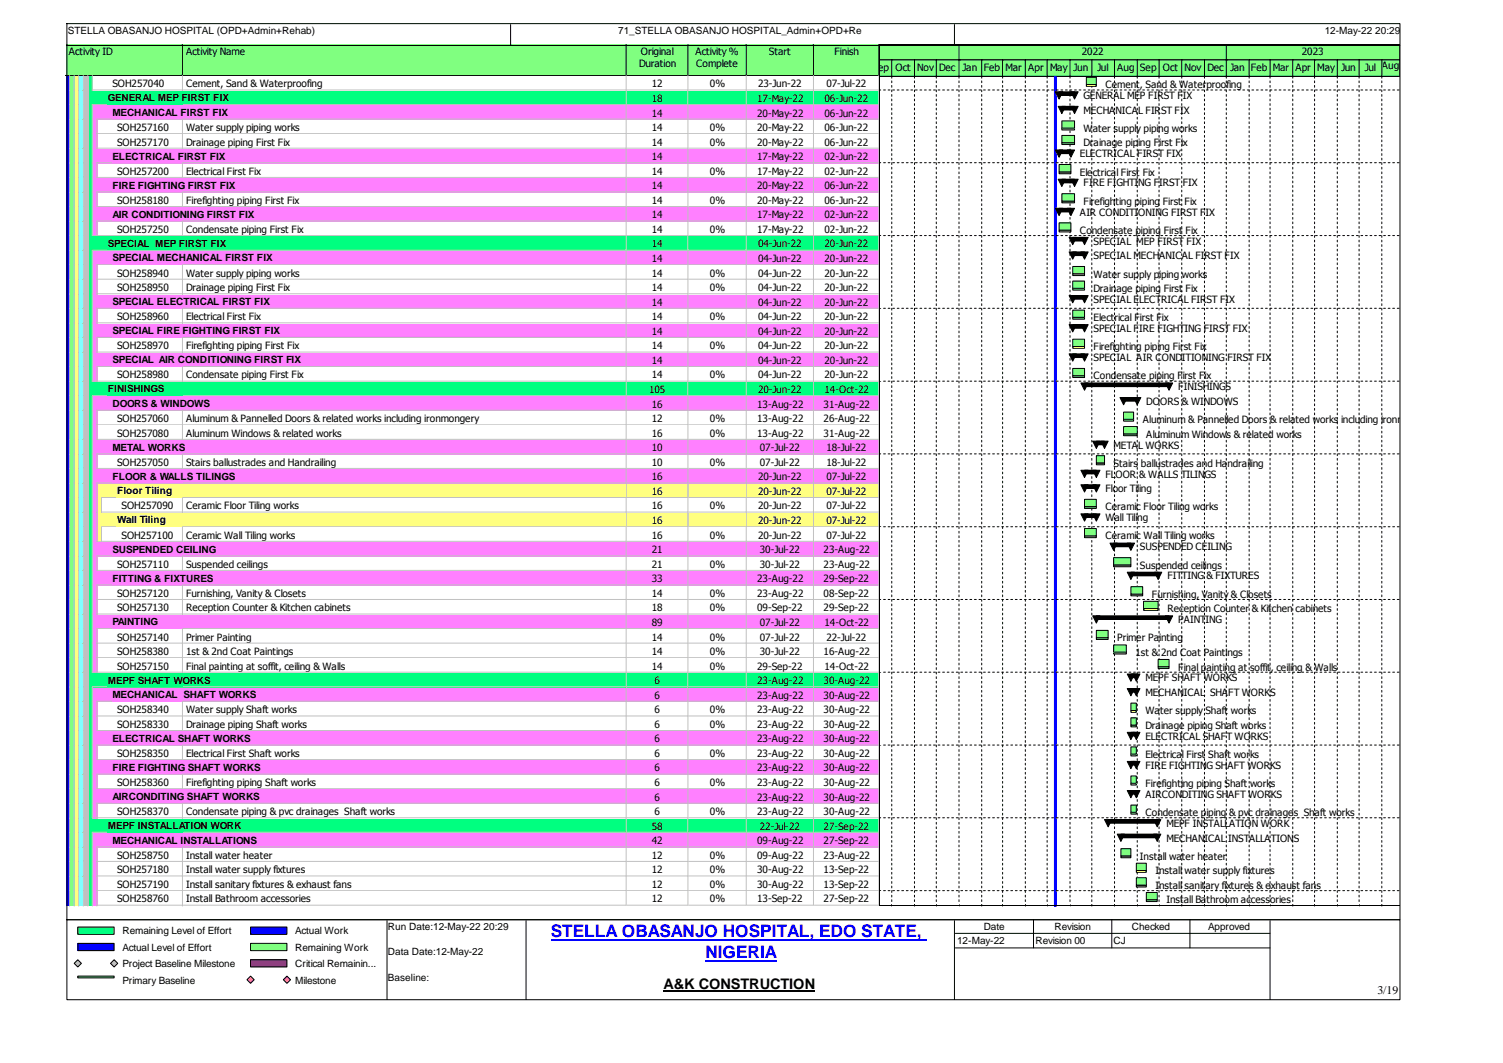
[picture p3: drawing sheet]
<svg xmlns="http://www.w3.org/2000/svg" width="420mm" height="297mm" viewBox="0 0 420 297" stroke-linecap="round" stroke-linejoin="round" font-family="sans-serif">
<defs><g id="words">
<g font-size="4.8" fill="#00f">
<text x="154" y="261.8">STELLA OBASANJO HOSPITAL, EDO STATE,</text>
<text x="197.2" y="267.7">NIGERIA</text>
</g>
<text font-size="4.1" x="185.5" y="276.4">A&amp;K CONSTRUCTION</text>
<text font-size="3.3" x="385.1" y="277.6">3/19</text>
<g font-size="2.8">
<text x="19" y="9.4">STELLA OBASANJO HOSPITAL (OPD+Admin+Rehab)</text>
<text x="172.8" y="9.4">71_STELLA OBASANJO HOSPITAL_Admin+OPD+Re</text>
<text x="370.3" y="9.4">12-May-22 20:29</text>
<text x="19.2" y="15.5">Activity ID</text>
<text x="52" y="15.5">Activity Name</text>
<text x="179.1" y="15.5">Original</text>
<text x="194.4" y="15.5">Activity %</text>
<text x="215" y="15.5">Start</text>
<text x="233.3" y="15.5">Finish</text>
<text x="302.4" y="15.5">2022</text>
<text x="363.9" y="15.5">2023</text>
<text x="178.6" y="18.8">Duration</text>
<text x="194.6" y="18.8">Complete</text>
<text x="244" y="19.8">Sep</text>
<text x="250.3" y="19.8">Oct</text>
<text x="256.4" y="19.8">Nov</text>
<text x="262.5" y="19.8">Dec</text>
<text x="269.1" y="19.8">Jan</text>
<text x="275" y="19.8">Feb</text>
<text x="281.1" y="19.8">Mar</text>
<text x="287.4" y="19.8">Apr</text>
<text x="293.5" y="19.8">May</text>
<text x="300.1" y="19.8">Jun</text>
<text x="306.7" y="19.8">Jul</text>
<text x="312.3" y="19.8">Aug</text>
<text x="318.7" y="19.8">Sep</text>
<text x="325.1" y="19.8">Oct</text>
<text x="331.2" y="19.8">Nov</text>
<text x="337.5" y="19.8">Dec</text>
<text x="343.9" y="19.8">Jan</text>
<text x="349.7" y="19.8">Feb</text>
<text x="355.8" y="19.8">Mar</text>
<text x="362.1" y="19.8">Apr</text>
<text x="368.2" y="19.8">May</text>
<text x="374.9" y="19.8">Jun</text>
<text x="381.5" y="19.8">Jul</text>
<text x="386.3" y="19.3">Aug</text>
<text x="30.2" y="28.3">GENERAL MEP FIRST FIX</text>
<text x="31.4" y="24.4">SOH257040</text>
<text x="52" y="24.4">Cement, Sand &amp; Waterproofing</text>
<text x="182.2" y="24.4">12</text>
<text x="182.2" y="28.5">18</text>
<text x="198.4" y="24.4">0%</text>
<text x="211.7" y="28.5">17-May-22</text>
<text x="211.9" y="24.4">23-Jun-22</text>
<text x="230.5" y="28.5">06-Jun-22</text>
<text x="231" y="24.4">07-Jul-22</text>
<text x="302.9" y="27.7">GENERAL MEP FIRST FIX</text>
<text x="309" y="24.6">Cement, Sand &amp; Waterproofing</text>
<text x="31.4" y="32.4">MECHANICAL FIRST FIX</text>
<text x="182.2" y="32.6">14</text>
<text x="211.7" y="32.6">20-May-22</text>
<text x="230.5" y="32.6">06-Jun-22</text>
<text x="302.9" y="31.8">MECHANICAL FIRST FIX</text>
<text x="32.7" y="36.6">SOH257160</text>
<text x="32.7" y="40.7">SOH257170</text>
<text x="52" y="36.6">Water supply piping works</text>
<text x="52" y="40.7">Drainage piping First Fix</text>
<text x="182.2" y="36.6">14</text>
<text x="182.2" y="40.7">14</text>
<text x="198.4" y="36.6">0%</text>
<text x="198.4" y="40.7">0%</text>
<text x="211.7" y="36.6">20-May-22</text>
<text x="211.7" y="40.7">20-May-22</text>
<text x="230.5" y="36.6">06-Jun-22</text>
<text x="230.5" y="40.7">06-Jun-22</text>
<text x="302.9" y="36.9">Water supply piping works</text>
<text x="302.9" y="40.9">Drainage piping First Fix</text>
<text x="31.4" y="44.6">ELECTRICAL FIRST FIX</text>
<text x="182.2" y="44.7">14</text>
<text x="211.7" y="44.7">17-May-22</text>
<text x="230.5" y="44.7">02-Jun-22</text>
<text x="301.9" y="44">ELECTRICAL FIRST FIX</text>
<text x="31.4" y="52.7">FIRE FIGHTING FIRST FIX</text>
<text x="32.7" y="48.8">SOH257200</text>
<text x="52" y="48.8">Electrical First Fix</text>
<text x="182.2" y="48.8">14</text>
<text x="182.2" y="52.9">14</text>
<text x="198.4" y="48.8">0%</text>
<text x="211.7" y="48.8">17-May-22</text>
<text x="211.7" y="52.9">20-May-22</text>
<text x="230.5" y="48.8">02-Jun-22</text>
<text x="230.5" y="52.9">06-Jun-22</text>
<text x="301.9" y="49.1">Electrical First Fix</text>
<text x="302.9" y="52.1">FIRE FIGHTING FIRST FIX</text>
<text x="32.7" y="56.9">SOH258180</text>
<text x="52" y="56.9">Firefighting piping First Fix</text>
<text x="182.2" y="56.9">14</text>
<text x="198.4" y="56.9">0%</text>
<text x="211.7" y="56.9">20-May-22</text>
<text x="230.5" y="56.9">06-Jun-22</text>
<text x="302.9" y="57.2">Firefighting piping First Fix</text>
<text x="31.4" y="60.8">AIR CONDITIONING FIRST FIX</text>
<text x="32.7" y="65.1">SOH257250</text>
<text x="52" y="65.1">Condensate piping First Fix</text>
<text x="182.2" y="61">14</text>
<text x="182.2" y="65.1">14</text>
<text x="198.4" y="65.1">0%</text>
<text x="211.7" y="61">17-May-22</text>
<text x="211.7" y="65.1">17-May-22</text>
<text x="230.5" y="61">02-Jun-22</text>
<text x="230.5" y="65.1">02-Jun-22</text>
<text x="301.9" y="60.2">AIR CONDITIONING FIRST FIX</text>
<text x="301.9" y="65.3">Condensate piping First Fix</text>
<text x="30.2" y="69">SPECIAL MEP FIRST FIX</text>
<text x="182.2" y="69.1">14</text>
<text x="211.9" y="69.1">04-Jun-22</text>
<text x="230.5" y="69.1">20-Jun-22</text>
<text x="305.7" y="68.4">SPECIAL MEP FIRST FIX</text>
<text x="31.4" y="73">SPECIAL MECHANICAL FIRST FIX</text>
<text x="32.7" y="77.3">SOH258940</text>
<text x="52" y="77.3">Water supply piping works</text>
<text x="182.2" y="73.2">14</text>
<text x="182.2" y="77.3">14</text>
<text x="198.4" y="77.3">0%</text>
<text x="211.9" y="73.2">04-Jun-22</text>
<text x="211.9" y="77.3">04-Jun-22</text>
<text x="230.5" y="73.2">20-Jun-22</text>
<text x="230.5" y="77.3">20-Jun-22</text>
<text x="305.7" y="72.4">SPECIAL MECHANICAL FIRST FIX</text>
<text x="305.7" y="77.6">Water supply piping works</text>
<text x="32.7" y="81.4">SOH258950</text>
<text x="52" y="81.4">Drainage piping First Fix</text>
<text x="182.2" y="81.4">14</text>
<text x="198.4" y="81.4">0%</text>
<text x="211.9" y="81.4">04-Jun-22</text>
<text x="230.5" y="81.4">20-Jun-22</text>
<text x="305.7" y="81.6">Drainage piping First Fix</text>
<text x="31.4" y="85.3">SPECIAL ELECTRICAL FIRST FIX</text>
<text x="32.7" y="89.5">SOH258960</text>
<text x="52" y="89.5">Electrical First Fix</text>
<text x="182.2" y="85.4">14</text>
<text x="182.2" y="89.5">14</text>
<text x="198.4" y="89.5">0%</text>
<text x="211.9" y="85.4">04-Jun-22</text>
<text x="211.9" y="89.5">04-Jun-22</text>
<text x="230.5" y="85.4">20-Jun-22</text>
<text x="230.5" y="89.5">20-Jun-22</text>
<text x="305.7" y="84.7">SPECIAL ELECTRICAL FIRST FIX</text>
<text x="305.7" y="89.7">Electrical First Fix</text>
<text x="31.4" y="93.4">SPECIAL FIRE FIGHTING FIRST FIX</text>
<text x="182.2" y="93.6">14</text>
<text x="211.9" y="93.6">04-Jun-22</text>
<text x="230.5" y="93.6">20-Jun-22</text>
<text x="305.7" y="92.8">SPECIAL FIRE FIGHTING FIRST FIX</text>
<text x="31.4" y="101.5">SPECIAL AIR CONDITIONING FIRST FIX</text>
<text x="32.7" y="97.6">SOH258970</text>
<text x="52" y="97.6">Firefighting piping First Fix</text>
<text x="182.2" y="97.6">14</text>
<text x="182.2" y="101.7">14</text>
<text x="198.4" y="97.6">0%</text>
<text x="211.9" y="97.6">04-Jun-22</text>
<text x="211.9" y="101.7">04-Jun-22</text>
<text x="230.5" y="97.6">20-Jun-22</text>
<text x="230.5" y="101.7">20-Jun-22</text>
<text x="305.7" y="97.9">Firefighting piping First Fix</text>
<text x="305.7" y="100.9">SPECIAL AIR CONDITIONING FIRST FIX</text>
<text x="32.7" y="105.7">SOH258980</text>
<text x="52" y="105.7">Condensate piping First Fix</text>
<text x="182.2" y="105.7">14</text>
<text x="198.4" y="105.7">0%</text>
<text x="211.9" y="105.7">04-Jun-22</text>
<text x="230.5" y="105.7">20-Jun-22</text>
<text x="305.7" y="106">Condensate piping First Fix</text>
<text x="30.2" y="109.6">FINISHINGS</text>
<text x="31.4" y="113.7">DOORS &amp; WINDOWS</text>
<text x="181.4" y="109.8">105</text>
<text x="182.2" y="113.9">16</text>
<text x="211.7" y="113.9">13-Aug-22</text>
<text x="211.9" y="109.8">20-Jun-22</text>
<text x="230.2" y="113.9">31-Aug-22</text>
<text x="230.5" y="109.8">14-Oct-22</text>
<text x="320.5" y="113.1">DOORS &amp; WINDOWS</text>
<text x="329.4" y="109.1">FINISHINGS</text>
<text x="32.7" y="117.9">SOH257060</text>
<text x="52" y="117.9">Aluminum &amp; Pannelled Doors &amp; related works including ironmongery</text>
<text x="182.2" y="117.9">12</text>
<text x="198.4" y="117.9">0%</text>
<text x="211.7" y="117.9">13-Aug-22</text>
<text x="230.2" y="117.9">26-Aug-22</text>
<text x="319.4" y="118.2">Aluminum &amp; Pannelled Doors &amp; related works including ironmongery</text>
<text x="31.4" y="125.9">METAL WORKS</text>
<text x="32.7" y="122">SOH257080</text>
<text x="52" y="122">Aluminum Windows &amp; related works</text>
<text x="182.2" y="122">16</text>
<text x="198.4" y="122">0%</text>
<text x="211.7" y="122">13-Aug-22</text>
<text x="230.2" y="122">31-Aug-22</text>
<text x="311.3" y="125.3">METAL WORKS</text>
<text x="320.5" y="122.3">Aluminum Windows &amp; related works</text>
<text x="32.7" y="130.2">SOH257050</text>
<text x="52" y="130.2">Stairs ballustrades and Handrailing</text>
<text x="182.2" y="126.1">10</text>
<text x="182.2" y="130.2">10</text>
<text x="198.4" y="130.2">0%</text>
<text x="212.4" y="126.1">07-Jul-22</text>
<text x="212.4" y="130.2">07-Jul-22</text>
<text x="231" y="126.1">18-Jul-22</text>
<text x="231" y="130.2">18-Jul-22</text>
<text x="311.3" y="130.4">Stairs ballustrades and Handrailing</text>
<text x="31.4" y="134.1">FLOOR &amp; WALLS TILINGS</text>
<text x="182.2" y="134.2">16</text>
<text x="211.9" y="134.2">20-Jun-22</text>
<text x="231" y="134.2">07-Jul-22</text>
<text x="309" y="133.5">FLOOR &amp; WALLS TILINGS</text>
<text x="309" y="137.5">Floor Tiling</text>
<text x="32.7" y="138.1">Floor Tiling</text>
<text x="34" y="142.4">SOH257090</text>
<text x="52" y="142.4">Ceramic Floor Tiling works</text>
<text x="182.2" y="138.3">16</text>
<text x="182.2" y="142.4">16</text>
<text x="198.4" y="142.4">0%</text>
<text x="211.9" y="138.3">20-Jun-22</text>
<text x="211.9" y="142.4">20-Jun-22</text>
<text x="231" y="138.3">07-Jul-22</text>
<text x="231" y="142.4">07-Jul-22</text>
<text x="309" y="142.6">Ceramic Floor Tiling works</text>
<text x="32.7" y="146.3">Wall Tiling</text>
<text x="182.2" y="146.4">16</text>
<text x="211.9" y="146.4">20-Jun-22</text>
<text x="231" y="146.4">07-Jul-22</text>
<text x="309" y="145.7">Wall Tiling</text>
<text x="31.4" y="154.4">SUSPENDED CEILING</text>
<text x="34" y="150.5">SOH257100</text>
<text x="52" y="150.5">Ceramic Wall Tiling works</text>
<text x="182.2" y="150.5">16</text>
<text x="182.2" y="154.6">21</text>
<text x="198.4" y="150.5">0%</text>
<text x="211.9" y="150.5">20-Jun-22</text>
<text x="212.4" y="154.6">30-Jul-22</text>
<text x="230.2" y="154.6">23-Aug-22</text>
<text x="231" y="150.5">07-Jul-22</text>
<text x="309" y="150.7">Ceramic Wall Tiling works</text>
<text x="318.7" y="153.8">SUSPENDED CEILING</text>
<text x="32.7" y="158.6">SOH257110</text>
<text x="52" y="158.6">Suspended ceilings</text>
<text x="182.2" y="158.6">21</text>
<text x="198.4" y="158.6">0%</text>
<text x="212.4" y="158.6">30-Jul-22</text>
<text x="230.2" y="158.6">23-Aug-22</text>
<text x="318.7" y="158.9">Suspended ceilings</text>
<text x="326.3" y="161.9">FITTING &amp; FIXTURES</text>
<text x="31.4" y="162.5">FITTING &amp; FIXTURES</text>
<text x="32.7" y="166.8">SOH257120</text>
<text x="52" y="166.8">Furnishing, Vanity &amp; Closets</text>
<text x="182.2" y="162.7">33</text>
<text x="182.2" y="166.8">14</text>
<text x="198.4" y="166.8">0%</text>
<text x="211.7" y="162.7">23-Aug-22</text>
<text x="211.7" y="166.8">23-Aug-22</text>
<text x="230.2" y="162.7">29-Sep-22</text>
<text x="230.2" y="166.8">08-Sep-22</text>
<text x="322" y="167">Furnishing, Vanity &amp; Closets</text>
<text x="32.7" y="170.8">SOH257130</text>
<text x="52" y="170.8">Reception Counter &amp; Kitchen cabinets</text>
<text x="182.2" y="170.8">18</text>
<text x="198.4" y="170.8">0%</text>
<text x="211.7" y="170.8">09-Sep-22</text>
<text x="230.2" y="170.8">29-Sep-22</text>
<text x="326.3" y="171.1">Reception Counter &amp; Kitchen cabinets</text>
<text x="31.4" y="174.8">PAINTING</text>
<text x="32.7" y="179">SOH257140</text>
<text x="52" y="179">Primer Painting</text>
<text x="182.2" y="174.9">89</text>
<text x="182.2" y="179">14</text>
<text x="198.4" y="179">0%</text>
<text x="212.4" y="174.9">07-Jul-22</text>
<text x="212.4" y="179">07-Jul-22</text>
<text x="230.5" y="174.9">14-Oct-22</text>
<text x="231" y="179">22-Jul-22</text>
<text x="312.3" y="179.2">Primer Painting</text>
<text x="329.4" y="174.1">PAINTING</text>
<text x="32.7" y="183">SOH258380</text>
<text x="52" y="183">1st &amp; 2nd Coat Paintings</text>
<text x="182.2" y="183">14</text>
<text x="198.4" y="183">0%</text>
<text x="212.4" y="183">30-Jul-22</text>
<text x="230.2" y="183">16-Aug-22</text>
<text x="317.4" y="183.3">1st &amp; 2nd Coat Paintings</text>
<text x="30.2" y="191">MEPF SHAFT WORKS</text>
<text x="32.7" y="187.1">SOH257150</text>
<text x="52" y="187.1">Final painting at soffit, ceiling &amp; Walls</text>
<text x="182.2" y="187.1">14</text>
<text x="183" y="191.2">6</text>
<text x="198.4" y="187.1">0%</text>
<text x="211.7" y="187.1">29-Sep-22</text>
<text x="211.7" y="191.2">23-Aug-22</text>
<text x="230.2" y="191.2">30-Aug-22</text>
<text x="230.5" y="187.1">14-Oct-22</text>
<text x="320.2" y="190.4">MEPF SHAFT WORKS</text>
<text x="329.4" y="187.4">Final painting at soffit, ceiling &amp; Walls</text>
<text x="31.4" y="195.1">MECHANICAL SHAFT WORKS</text>
<text x="183" y="195.2">6</text>
<text x="211.7" y="195.2">23-Aug-22</text>
<text x="230.2" y="195.2">30-Aug-22</text>
<text x="320.2" y="194.5">MECHANICAL SHAFT WORKS</text>
<text x="32.7" y="199.3">SOH258340</text>
<text x="32.7" y="203.4">SOH258330</text>
<text x="52" y="199.3">Water supply Shaft works</text>
<text x="52" y="203.4">Drainage piping Shaft works</text>
<text x="183" y="199.3">6</text>
<text x="183" y="203.4">6</text>
<text x="198.4" y="199.3">0%</text>
<text x="198.4" y="203.4">0%</text>
<text x="211.7" y="199.3">23-Aug-22</text>
<text x="211.7" y="203.4">23-Aug-22</text>
<text x="230.2" y="199.3">30-Aug-22</text>
<text x="230.2" y="203.4">30-Aug-22</text>
<text x="320.2" y="199.6">Water supply Shaft works</text>
<text x="320.2" y="203.6">Drainage piping Shaft works</text>
<text x="31.4" y="207.3">ELECTRICAL SHAFT WORKS</text>
<text x="183" y="207.4">6</text>
<text x="211.7" y="207.4">23-Aug-22</text>
<text x="230.2" y="207.4">30-Aug-22</text>
<text x="320.2" y="206.7">ELECTRICAL SHAFT WORKS</text>
<text x="31.4" y="215.4">FIRE FIGHTING SHAFT WORKS</text>
<text x="32.7" y="211.5">SOH258350</text>
<text x="52" y="211.5">Electrical First Shaft works</text>
<text x="183" y="211.5">6</text>
<text x="183" y="215.6">6</text>
<text x="198.4" y="211.5">0%</text>
<text x="211.7" y="211.5">23-Aug-22</text>
<text x="211.7" y="215.6">23-Aug-22</text>
<text x="230.2" y="211.5">30-Aug-22</text>
<text x="230.2" y="215.6">30-Aug-22</text>
<text x="320.2" y="211.8">Electrical First Shaft works</text>
<text x="320.2" y="214.8">FIRE FIGHTING SHAFT WORKS</text>
<text x="32.7" y="219.6">SOH258360</text>
<text x="52" y="219.6">Firefighting piping Shaft works</text>
<text x="183" y="219.6">6</text>
<text x="198.4" y="219.6">0%</text>
<text x="211.7" y="219.6">23-Aug-22</text>
<text x="230.2" y="219.6">30-Aug-22</text>
<text x="320.2" y="219.9">Firefighting piping Shaft works</text>
<text x="31.4" y="223.5">AIRCONDITING SHAFT WORKS</text>
<text x="32.7" y="227.8">SOH258370</text>
<text x="52" y="227.8">Condensate piping &amp; pvc drainages Shaft works</text>
<text x="183" y="223.7">6</text>
<text x="183" y="227.8">6</text>
<text x="198.4" y="227.8">0%</text>
<text x="211.7" y="223.7">23-Aug-22</text>
<text x="211.7" y="227.8">23-Aug-22</text>
<text x="230.2" y="223.7">30-Aug-22</text>
<text x="230.2" y="227.8">30-Aug-22</text>
<text x="320.2" y="222.9">AIRCONDITING SHAFT WORKS</text>
<text x="30.2" y="231.7">MEPF INSTALLATION WORK</text>
<text x="182.2" y="231.9">58</text>
<text x="212.4" y="231.9">22-Jul-22</text>
<text x="230.2" y="231.9">27-Sep-22</text>
<text x="320.2" y="228">Condensate piping &amp; pvc drainages Shaft works</text>
<text x="326.1" y="231.1">MEPF INSTALLATION WORK</text>
<text x="31.4" y="235.8">MECHANICAL INSTALLATIONS</text>
<text x="32.7" y="240">SOH258750</text>
<text x="52" y="240">Install water heater</text>
<text x="182.2" y="235.9">42</text>
<text x="182.2" y="240">12</text>
<text x="198.4" y="240">0%</text>
<text x="211.7" y="235.9">09-Aug-22</text>
<text x="211.7" y="240">09-Aug-22</text>
<text x="230.2" y="235.9">27-Sep-22</text>
<text x="230.2" y="240">23-Aug-22</text>
<text x="326.1" y="235.2">MECHANICAL INSTALLATIONS</text>
<text x="32.7" y="244.1">SOH257180</text>
<text x="52" y="244.1">Install water supply fixtures</text>
<text x="182.2" y="244.1">12</text>
<text x="198.4" y="244.1">0%</text>
<text x="211.7" y="244.1">30-Aug-22</text>
<text x="230.2" y="244.1">13-Sep-22</text>
<text x="318.7" y="240.2">Install water heater</text>
<text x="323" y="244.3">Install water supply fixtures</text>
<text x="32.7" y="248.1">SOH257190</text>
<text x="52" y="248.1">Install sanitary fixtures &amp; exhaust fans</text>
<text x="182.2" y="248.1">12</text>
<text x="198.4" y="248.1">0%</text>
<text x="211.7" y="248.1">30-Aug-22</text>
<text x="230.2" y="248.1">13-Sep-22</text>
<text x="323" y="248.4">Install sanitary fixtures &amp; exhaust fans</text>
<text x="32.7" y="252.2">SOH258760</text>
<text x="52" y="252.2">Install Bathroom accessories</text>
<text x="182.2" y="252.2">12</text>
<text x="198.4" y="252.2">0%</text>
<text x="211.7" y="252.2">13-Sep-22</text>
<text x="230.2" y="252.2">27-Sep-22</text>
<text x="326.1" y="252.4">Install Bathroom accessories</text>
<text x="34.2" y="261.1">Remaining Level of Effort</text>
<text x="82.5" y="261.1">Actual Work</text>
<text x="108.4" y="259.8">Run Date:12-May-22 20:29</text>
<text x="267.6" y="263.9">12-May-22</text>
<text x="275" y="259.8">Date</text>
<text x="289.5" y="263.9">Revision 00</text>
<text x="294.8" y="259.8">Revision</text>
<text x="311.3" y="263.9">CJ</text>
<text x="316.4" y="259.8">Checked</text>
<text x="337.8" y="259.8">Approved</text>
<text x="34.2" y="265.6">Actual Level of Effort</text>
<text x="82.5" y="265.6">Remaining Work</text>
<text x="108.4" y="266.9">Data Date:12-May-22</text>
<text x="34.2" y="270.2">Project Baseline Milestone</text>
<text x="34.2" y="274.8">Primary Baseline</text>
<text x="82.5" y="270.2">Critical Remainin...</text>
<text x="82.5" y="274.8">Milestone</text>
<text x="108.4" y="274.1">Baseline:</text>
</g>
</g></defs>
<path d="M18.4 12.4h32.9v8.9h-32.9z" fill="#80ff80"/>
<path d="M51 12.4v8.7h-32.8" fill="none" stroke="#000" stroke-width=".28"/>
<path d="M51.3 12.4h124v8.9h-124z" fill="#80ff80"/>
<path d="M175 12.4v8.7h-124" fill="none" stroke="#000" stroke-width=".28"/>
<path d="M175.3 12.4h17.3v8.9h-17.3z" fill="#80ff80"/>
<path d="M192.3 12.4v8.7h-17.3" fill="none" stroke="#000" stroke-width=".28"/>
<path d="M192.6 12.4h16.3v8.9h-16.3z" fill="#80ff80"/>
<path d="M208.6 12.4v8.7h-16.3" fill="none" stroke="#000" stroke-width=".28"/>
<path d="M208.9 12.4h18.8v8.9h-18.8z" fill="#80ff80"/>
<path d="M227.4 12.4v8.7h-18.8" fill="none" stroke="#000" stroke-width=".28"/>
<path d="M227.7 12.4h18.3v8.9h-18.3z" fill="#80ff80"/>
<path d="M245.7 12.4v8.7h-18.3" fill="none" stroke="#000" stroke-width=".28"/>
<path d="M18.4 21.3h1.3v4.1h-1.3z" fill="#00f"/>
<path d="M19.5 21.1v4.3" fill="none" stroke="#c0c0c0" stroke-width=".28"/>
<path d="M19.7 21.3h1.3v4.1h-1.3z" fill="#80ff80"/>
<path d="M20.7 21.1v4.3" fill="none" stroke="#c0c0c0" stroke-width=".28"/>
<path d="M21 21.3h1.3v4.1h-1.3z" fill="#ffff80"/>
<path d="M22 21.1v4.3" fill="none" stroke="#c0c0c0" stroke-width=".28"/>
<path d="M22.3 21.3h1.2v4.1h-1.2z" fill="#80ffff"/>
<path d="M23.3 21.1v4.3" fill="none" stroke="#c0c0c0" stroke-width=".28"/>
<path d="M23.5 21.3h1.3v4.1h-1.3z" fill="#c0c0c0"/>
<path d="M24.5 21.1v4.3" fill="none" stroke="#c0c0c0" stroke-width=".28"/>
<path d="M24.8 21.3h1.3v4.1h-1.3z" fill="#00ff80"/>
<path d="M25.8 21.1v4.3" fill="none" stroke="#c0c0c0" stroke-width=".28"/>
<path d="M26.1 21.3h25.2v4.1h-25.2z" fill="#fff"/>
<path d="M25.8 25.1h25.5M51 21.1v4.3" fill="none" stroke="#c0c0c0" stroke-width=".28"/>
<g fill="#fff">
<path d="M51.3 21.3h124v4.1h-124z"/>
<path d="M51.8 21.6h122.8v3.6h-122.8z"/>
</g>
<path d="M175 21.1v4h-123.7" fill="none" stroke="#c0c0c0" stroke-width=".28"/>
<g fill="#fff">
<path d="M175.3 21.3h17.3v4.1h-17.3z"/>
<path d="M175.8 21.6h16v3.6h-16z"/>
</g>
<path d="M192.3 21.1v4h-17" fill="none" stroke="#c0c0c0" stroke-width=".28"/>
<g fill="#fff">
<path d="M192.6 21.3h16.3v4.1h-16.3z"/>
<path d="M193.1 21.6h15v3.6h-15z"/>
</g>
<path d="M208.6 21.1v4h-16" fill="none" stroke="#c0c0c0" stroke-width=".28"/>
<g fill="#fff">
<path d="M208.9 21.3h18.8v4.1h-18.8z"/>
<path d="M209.4 21.6h17.5v3.6h-17.5z"/>
</g>
<path d="M227.4 21.1v4h-18.5" fill="none" stroke="#c0c0c0" stroke-width=".28"/>
<g fill="#fff">
<path d="M227.7 21.3h18.3v4.1h-18.3z"/>
<path d="M228.2 21.6h17v3.6h-17z"/>
</g>
<path d="M245.7 21.1v4h-18" fill="none" stroke="#c0c0c0" stroke-width=".28"/>
<path d="M18.4 25.4h1.3v4.1h-1.3z" fill="#00f"/>
<path d="M19.5 25.1v4.4" fill="none" stroke="#c0c0c0" stroke-width=".28"/>
<path d="M19.7 25.4h1.3v4.1h-1.3z" fill="#80ff80"/>
<path d="M20.7 25.1v4.4" fill="none" stroke="#c0c0c0" stroke-width=".28"/>
<path d="M21 25.4h1.3v4.1h-1.3z" fill="#ffff80"/>
<path d="M22 25.1v4.4" fill="none" stroke="#c0c0c0" stroke-width=".28"/>
<path d="M22.3 25.4h1.2v4.1h-1.2z" fill="#80ffff"/>
<path d="M23.3 25.1v4.4" fill="none" stroke="#c0c0c0" stroke-width=".28"/>
<path d="M23.5 25.4h1.3v4.1h-1.3z" fill="#c0c0c0"/>
<path d="M24.5 25.1v4.4" fill="none" stroke="#c0c0c0" stroke-width=".28"/>
<path d="M24.8 25.4h26.5v4.1h-26.5z" fill="#00ff80"/>
<path d="M25.8 29.2h25.5" fill="none" stroke="#c0c0c0" stroke-width=".28"/>
<g fill="#00ff80">
<path d="M51.3 25.4h124v4.1h-124z"/>
<path d="M29.9 25.7h144.7v3.6h-144.7z"/>
</g>
<path d="M175 25.1v4.1h-123.7" fill="none" stroke="#c0c0c0" stroke-width=".28"/>
<g fill="#00ff80">
<path d="M175.3 25.4h17.3v4.1h-17.3z"/>
<path d="M175.8 25.7h16v3.6h-16z"/>
</g>
<path d="M192.3 25.1v4.1h-17" fill="none" stroke="#c0c0c0" stroke-width=".28"/>
<path d="M192.6 25.4h16.3v4.1h-16.3z" fill="#00ff80"/>
<path d="M208.6 25.1v4.1h-16" fill="none" stroke="#c0c0c0" stroke-width=".28"/>
<g fill="#00ff80">
<path d="M208.9 25.4h18.8v4.1h-18.8z"/>
<path d="M209.4 25.7h17.5v3.6h-17.5z"/>
</g>
<path d="M227.4 25.1v4.1h-18.5" fill="none" stroke="#c0c0c0" stroke-width=".28"/>
<g fill="#00ff80">
<path d="M227.7 25.4h18.3v4.1h-18.3z"/>
<path d="M228.2 25.7h17v3.6h-17z"/>
</g>
<path d="M245.7 25.1v4.1h-18" fill="none" stroke="#c0c0c0" stroke-width=".28"/>
<path d="M18.4 29.5h1.3v4.1h-1.3z" fill="#00f"/>
<path d="M19.5 29.2v4.3" fill="none" stroke="#c0c0c0" stroke-width=".28"/>
<path d="M19.7 29.5h1.3v4.1h-1.3z" fill="#80ff80"/>
<path d="M20.7 29.2v4.3" fill="none" stroke="#c0c0c0" stroke-width=".28"/>
<path d="M21 29.5h1.3v4.1h-1.3z" fill="#ffff80"/>
<path d="M22 29.2v4.3" fill="none" stroke="#c0c0c0" stroke-width=".28"/>
<path d="M22.3 29.5h1.2v4.1h-1.2z" fill="#80ffff"/>
<path d="M23.3 29.2v4.3" fill="none" stroke="#c0c0c0" stroke-width=".28"/>
<path d="M23.5 29.5h1.3v4.1h-1.3z" fill="#c0c0c0"/>
<path d="M24.5 29.2v4.3" fill="none" stroke="#c0c0c0" stroke-width=".28"/>
<path d="M24.8 29.5h1.3v4.1h-1.3z" fill="#00ff80"/>
<path d="M25.8 29.2v4.3" fill="none" stroke="#c0c0c0" stroke-width=".28"/>
<path d="M26.1 29.5h25.2v4.1h-25.2z" fill="#ff80ff"/>
<path d="M27.1 33.3h24.2" fill="none" stroke="#c0c0c0" stroke-width=".28"/>
<g fill="#ff80ff">
<path d="M51.3 29.5h124v4.1h-124z"/>
<path d="M31.2 29.8h143.4v3.5h-143.4z"/>
</g>
<path d="M175 29.2v4.1h-123.7" fill="none" stroke="#c0c0c0" stroke-width=".28"/>
<g fill="#ff80ff">
<path d="M175.3 29.5h17.3v4.1h-17.3z"/>
<path d="M175.8 29.8h16v3.5h-16z"/>
</g>
<path d="M192.3 29.2v4.1h-17" fill="none" stroke="#c0c0c0" stroke-width=".28"/>
<path d="M192.6 29.5h16.3v4.1h-16.3z" fill="#ff80ff"/>
<path d="M208.6 29.2v4.1h-16" fill="none" stroke="#c0c0c0" stroke-width=".28"/>
<g fill="#ff80ff">
<path d="M208.9 29.5h18.8v4.1h-18.8z"/>
<path d="M209.4 29.8h17.5v3.5h-17.5z"/>
</g>
<path d="M227.4 29.2v4.1h-18.5" fill="none" stroke="#c0c0c0" stroke-width=".28"/>
<g fill="#ff80ff">
<path d="M227.7 29.5h18.3v4.1h-18.3z"/>
<path d="M228.2 29.8h17v3.5h-17z"/>
</g>
<path d="M245.7 29.2v4.1h-18" fill="none" stroke="#c0c0c0" stroke-width=".28"/>
<path d="M18.4 33.6h1.3v4h-1.3z" fill="#00f"/>
<path d="M19.5 33.3v4.3" fill="none" stroke="#c0c0c0" stroke-width=".28"/>
<path d="M19.7 33.6h1.3v4h-1.3z" fill="#80ff80"/>
<path d="M20.7 33.3v4.3" fill="none" stroke="#c0c0c0" stroke-width=".28"/>
<path d="M21 33.6h1.3v4h-1.3z" fill="#ffff80"/>
<path d="M22 33.3v4.3" fill="none" stroke="#c0c0c0" stroke-width=".28"/>
<path d="M22.3 33.6h1.2v4h-1.2z" fill="#80ffff"/>
<path d="M23.3 33.3v4.3" fill="none" stroke="#c0c0c0" stroke-width=".28"/>
<path d="M23.5 33.6h1.3v4h-1.3z" fill="#c0c0c0"/>
<path d="M24.5 33.3v4.3" fill="none" stroke="#c0c0c0" stroke-width=".28"/>
<path d="M24.8 33.6h1.3v4h-1.3z" fill="#00ff80"/>
<path d="M25.8 33.3v4.3" fill="none" stroke="#c0c0c0" stroke-width=".28"/>
<path d="M26.1 33.6h1.3v4h-1.3z" fill="#ff80ff"/>
<path d="M27.1 33.3v4.3" fill="none" stroke="#c0c0c0" stroke-width=".28"/>
<path d="M27.4 33.6h23.9v4h-23.9z" fill="#fff"/>
<path d="M27.1 37.3h24.2M51 33.3v4.3" fill="none" stroke="#c0c0c0" stroke-width=".28"/>
<g fill="#fff">
<path d="M51.3 33.6h124v4h-124z"/>
<path d="M51.8 33.8h122.8v3.6h-122.8z"/>
</g>
<path d="M175 33.3v4h-123.7" fill="none" stroke="#c0c0c0" stroke-width=".28"/>
<g fill="#fff">
<path d="M175.3 33.6h17.3v4h-17.3z"/>
<path d="M175.8 33.8h16v3.6h-16z"/>
</g>
<path d="M192.3 33.3v4h-17" fill="none" stroke="#c0c0c0" stroke-width=".28"/>
<g fill="#fff">
<path d="M192.6 33.6h16.3v4h-16.3z"/>
<path d="M193.1 33.8h15v3.6h-15z"/>
</g>
<path d="M208.6 33.3v4h-16" fill="none" stroke="#c0c0c0" stroke-width=".28"/>
<g fill="#fff">
<path d="M208.9 33.6h18.8v4h-18.8z"/>
<path d="M209.4 33.8h17.5v3.6h-17.5z"/>
</g>
<path d="M227.4 33.3v4h-18.5" fill="none" stroke="#c0c0c0" stroke-width=".28"/>
<g fill="#fff">
<path d="M227.7 33.6h18.3v4h-18.3z"/>
<path d="M228.2 33.8h17v3.6h-17z"/>
</g>
<path d="M245.7 33.3v4h-18" fill="none" stroke="#c0c0c0" stroke-width=".28"/>
<path d="M18.4 37.6h1.3v4.1h-1.3z" fill="#00f"/>
<path d="M19.5 37.3v4.4" fill="none" stroke="#c0c0c0" stroke-width=".28"/>
<path d="M19.7 37.6h1.3v4.1h-1.3z" fill="#80ff80"/>
<path d="M20.7 37.3v4.4" fill="none" stroke="#c0c0c0" stroke-width=".28"/>
<path d="M21 37.6h1.3v4.1h-1.3z" fill="#ffff80"/>
<path d="M22 37.3v4.4" fill="none" stroke="#c0c0c0" stroke-width=".28"/>
<path d="M22.3 37.6h1.2v4.1h-1.2z" fill="#80ffff"/>
<path d="M23.3 37.3v4.4" fill="none" stroke="#c0c0c0" stroke-width=".28"/>
<path d="M23.5 37.6h1.3v4.1h-1.3z" fill="#c0c0c0"/>
<path d="M24.5 37.3v4.4" fill="none" stroke="#c0c0c0" stroke-width=".28"/>
<path d="M24.8 37.6h1.3v4.1h-1.3z" fill="#00ff80"/>
<path d="M25.8 37.3v4.4" fill="none" stroke="#c0c0c0" stroke-width=".28"/>
<path d="M26.1 37.6h1.3v4.1h-1.3z" fill="#ff80ff"/>
<path d="M27.1 37.3v4.4" fill="none" stroke="#c0c0c0" stroke-width=".28"/>
<path d="M27.4 37.6h23.9v4.1h-23.9z" fill="#fff"/>
<path d="M51 37.3v4.4M27.1 41.4h24.2" fill="none" stroke="#c0c0c0" stroke-width=".28"/>
<g fill="#fff">
<path d="M51.3 37.6h124v4.1h-124z"/>
<path d="M51.8 37.9h122.8v3.5h-122.8z"/>
</g>
<path d="M175 37.3v4.1h-123.7" fill="none" stroke="#c0c0c0" stroke-width=".28"/>
<g fill="#fff">
<path d="M175.3 37.6h17.3v4.1h-17.3z"/>
<path d="M175.8 37.9h16v3.5h-16z"/>
</g>
<path d="M192.3 37.3v4.1h-17" fill="none" stroke="#c0c0c0" stroke-width=".28"/>
<g fill="#fff">
<path d="M192.6 37.6h16.3v4.1h-16.3z"/>
<path d="M193.1 37.9h15v3.5h-15z"/>
</g>
<path d="M208.6 37.3v4.1h-16" fill="none" stroke="#c0c0c0" stroke-width=".28"/>
<g fill="#fff">
<path d="M208.9 37.6h18.8v4.1h-18.8z"/>
<path d="M209.4 37.9h17.5v3.5h-17.5z"/>
</g>
<path d="M227.4 37.3v4.1h-18.5" fill="none" stroke="#c0c0c0" stroke-width=".28"/>
<g fill="#fff">
<path d="M227.7 37.6h18.3v4.1h-18.3z"/>
<path d="M228.2 37.9h17v3.5h-17z"/>
</g>
<path d="M245.7 37.3v4.1h-18" fill="none" stroke="#c0c0c0" stroke-width=".28"/>
<path d="M18.4 41.7h1.3v4.1h-1.3z" fill="#00f"/>
<path d="M19.5 41.4v4.3" fill="none" stroke="#c0c0c0" stroke-width=".28"/>
<path d="M19.7 41.7h1.3v4.1h-1.3z" fill="#80ff80"/>
<path d="M20.7 41.4v4.3" fill="none" stroke="#c0c0c0" stroke-width=".28"/>
<path d="M21 41.7h1.3v4.1h-1.3z" fill="#ffff80"/>
<path d="M22 41.4v4.3" fill="none" stroke="#c0c0c0" stroke-width=".28"/>
<path d="M22.3 41.7h1.2v4.1h-1.2z" fill="#80ffff"/>
<path d="M23.3 41.4v4.3" fill="none" stroke="#c0c0c0" stroke-width=".28"/>
<path d="M23.5 41.7h1.3v4.1h-1.3z" fill="#c0c0c0"/>
<path d="M24.5 41.4v4.3" fill="none" stroke="#c0c0c0" stroke-width=".28"/>
<path d="M24.8 41.7h1.3v4.1h-1.3z" fill="#00ff80"/>
<path d="M25.8 41.4v4.3" fill="none" stroke="#c0c0c0" stroke-width=".28"/>
<path d="M26.1 41.7h25.2v4.1h-25.2z" fill="#ff80ff"/>
<path d="M27.1 45.5h24.2" fill="none" stroke="#c0c0c0" stroke-width=".28"/>
<g fill="#ff80ff">
<path d="M51.3 41.7h124v4.1h-124z"/>
<path d="M31.2 42h143.4v3.5h-143.4z"/>
</g>
<path d="M175 41.4v4.1h-123.7" fill="none" stroke="#c0c0c0" stroke-width=".28"/>
<g fill="#ff80ff">
<path d="M175.3 41.7h17.3v4.1h-17.3z"/>
<path d="M175.8 42h16v3.5h-16z"/>
</g>
<path d="M192.3 41.4v4.1h-17" fill="none" stroke="#c0c0c0" stroke-width=".28"/>
<path d="M192.6 41.7h16.3v4.1h-16.3z" fill="#ff80ff"/>
<path d="M208.6 41.4v4.1h-16" fill="none" stroke="#c0c0c0" stroke-width=".28"/>
<g fill="#ff80ff">
<path d="M208.9 41.7h18.8v4.1h-18.8z"/>
<path d="M209.4 42h17.5v3.5h-17.5z"/>
</g>
<path d="M227.4 41.4v4.1h-18.5" fill="none" stroke="#c0c0c0" stroke-width=".28"/>
<g fill="#ff80ff">
<path d="M227.7 41.7h18.3v4.1h-18.3z"/>
<path d="M228.2 42h17v3.5h-17z"/>
</g>
<path d="M245.7 41.4v4.1h-18" fill="none" stroke="#c0c0c0" stroke-width=".28"/>
<path d="M18.4 45.8h1.3v4h-1.3z" fill="#00f"/>
<path d="M19.5 45.5v4.3" fill="none" stroke="#c0c0c0" stroke-width=".28"/>
<path d="M19.7 45.8h1.3v4h-1.3z" fill="#80ff80"/>
<path d="M20.7 45.5v4.3" fill="none" stroke="#c0c0c0" stroke-width=".28"/>
<path d="M21 45.8h1.3v4h-1.3z" fill="#ffff80"/>
<path d="M22 45.5v4.3" fill="none" stroke="#c0c0c0" stroke-width=".28"/>
<path d="M22.3 45.8h1.2v4h-1.2z" fill="#80ffff"/>
<path d="M23.3 45.5v4.3" fill="none" stroke="#c0c0c0" stroke-width=".28"/>
<path d="M23.5 45.8h1.3v4h-1.3z" fill="#c0c0c0"/>
<path d="M24.5 45.5v4.3" fill="none" stroke="#c0c0c0" stroke-width=".28"/>
<path d="M24.8 45.8h1.3v4h-1.3z" fill="#00ff80"/>
<path d="M25.8 45.5v4.3" fill="none" stroke="#c0c0c0" stroke-width=".28"/>
<path d="M26.1 45.8h1.3v4h-1.3z" fill="#ff80ff"/>
<path d="M27.1 45.5v4.3" fill="none" stroke="#c0c0c0" stroke-width=".28"/>
<path d="M27.4 45.8h23.9v4h-23.9z" fill="#fff"/>
<path d="M27.1 49.6h24.2M51 45.5v4.3" fill="none" stroke="#c0c0c0" stroke-width=".28"/>
<g fill="#fff">
<path d="M51.3 45.8h124v4h-124z"/>
<path d="M51.8 46h122.8v3.6h-122.8z"/>
</g>
<path d="M175 45.5v4.1h-123.7" fill="none" stroke="#c0c0c0" stroke-width=".28"/>
<g fill="#fff">
<path d="M175.3 45.8h17.3v4h-17.3z"/>
<path d="M175.8 46h16v3.6h-16z"/>
</g>
<path d="M192.3 45.5v4.1h-17" fill="none" stroke="#c0c0c0" stroke-width=".28"/>
<g fill="#fff">
<path d="M192.6 45.8h16.3v4h-16.3z"/>
<path d="M193.1 46h15v3.6h-15z"/>
</g>
<path d="M208.6 45.5v4.1h-16" fill="none" stroke="#c0c0c0" stroke-width=".28"/>
<g fill="#fff">
<path d="M208.9 45.8h18.8v4h-18.8z"/>
<path d="M209.4 46h17.5v3.6h-17.5z"/>
</g>
<path d="M227.4 45.5v4.1h-18.5" fill="none" stroke="#c0c0c0" stroke-width=".28"/>
<g fill="#fff">
<path d="M227.7 45.8h18.3v4h-18.3z"/>
<path d="M228.2 46h17v3.6h-17z"/>
</g>
<path d="M245.7 45.5v4.1h-18" fill="none" stroke="#c0c0c0" stroke-width=".28"/>
<path d="M18.4 49.8h1.3v4.1h-1.3z" fill="#00f"/>
<path d="M19.5 49.6v4.3" fill="none" stroke="#c0c0c0" stroke-width=".28"/>
<path d="M19.7 49.8h1.3v4.1h-1.3z" fill="#80ff80"/>
<path d="M20.7 49.6v4.3" fill="none" stroke="#c0c0c0" stroke-width=".28"/>
<path d="M21 49.8h1.3v4.1h-1.3z" fill="#ffff80"/>
<path d="M22 49.6v4.3" fill="none" stroke="#c0c0c0" stroke-width=".28"/>
<path d="M22.3 49.8h1.2v4.1h-1.2z" fill="#80ffff"/>
<path d="M23.3 49.6v4.3" fill="none" stroke="#c0c0c0" stroke-width=".28"/>
<path d="M23.5 49.8h1.3v4.1h-1.3z" fill="#c0c0c0"/>
<path d="M24.5 49.6v4.3" fill="none" stroke="#c0c0c0" stroke-width=".28"/>
<path d="M24.8 49.8h1.3v4.1h-1.3z" fill="#00ff80"/>
<path d="M25.8 49.6v4.3" fill="none" stroke="#c0c0c0" stroke-width=".28"/>
<path d="M26.1 49.8h25.2v4.1h-25.2z" fill="#ff80ff"/>
<path d="M27.1 53.6h24.2" fill="none" stroke="#c0c0c0" stroke-width=".28"/>
<g fill="#ff80ff">
<path d="M51.3 49.8h124v4.1h-124z"/>
<path d="M31.2 50.1h143.4v3.5h-143.4z"/>
</g>
<path d="M175 49.6v4h-123.7" fill="none" stroke="#c0c0c0" stroke-width=".28"/>
<g fill="#ff80ff">
<path d="M175.3 49.8h17.3v4.1h-17.3z"/>
<path d="M175.8 50.1h16v3.5h-16z"/>
</g>
<path d="M192.3 49.6v4h-17" fill="none" stroke="#c0c0c0" stroke-width=".28"/>
<path d="M192.6 49.8h16.3v4.1h-16.3z" fill="#ff80ff"/>
<path d="M208.6 49.6v4h-16" fill="none" stroke="#c0c0c0" stroke-width=".28"/>
<g fill="#ff80ff">
<path d="M208.9 49.8h18.8v4.1h-18.8z"/>
<path d="M209.4 50.1h17.5v3.5h-17.5z"/>
</g>
<path d="M227.4 49.6v4h-18.5" fill="none" stroke="#c0c0c0" stroke-width=".28"/>
<g fill="#ff80ff">
<path d="M227.7 49.8h18.3v4.1h-18.3z"/>
<path d="M228.2 50.1h17v3.5h-17z"/>
</g>
<path d="M245.7 49.6v4h-18" fill="none" stroke="#c0c0c0" stroke-width=".28"/>
<path d="M18.4 53.9h1.3v4.1h-1.3z" fill="#00f"/>
<path d="M19.5 53.6v4.4" fill="none" stroke="#c0c0c0" stroke-width=".28"/>
<path d="M19.7 53.9h1.3v4.1h-1.3z" fill="#80ff80"/>
<path d="M20.7 53.6v4.4" fill="none" stroke="#c0c0c0" stroke-width=".28"/>
<path d="M21 53.9h1.3v4.1h-1.3z" fill="#ffff80"/>
<path d="M22 53.6v4.4" fill="none" stroke="#c0c0c0" stroke-width=".28"/>
<path d="M22.3 53.9h1.2v4.1h-1.2z" fill="#80ffff"/>
<path d="M23.3 53.6v4.4" fill="none" stroke="#c0c0c0" stroke-width=".28"/>
<path d="M23.5 53.9h1.3v4.1h-1.3z" fill="#c0c0c0"/>
<path d="M24.5 53.6v4.4" fill="none" stroke="#c0c0c0" stroke-width=".28"/>
<path d="M24.8 53.9h1.3v4.1h-1.3z" fill="#00ff80"/>
<path d="M25.8 53.6v4.4" fill="none" stroke="#c0c0c0" stroke-width=".28"/>
<path d="M26.1 53.9h1.3v4.1h-1.3z" fill="#ff80ff"/>
<path d="M27.1 53.6v4.4" fill="none" stroke="#c0c0c0" stroke-width=".28"/>
<path d="M27.4 53.9h23.9v4.1h-23.9z" fill="#fff"/>
<path d="M27.1 57.7h24.2M51 53.6v4.4" fill="none" stroke="#c0c0c0" stroke-width=".28"/>
<g fill="#fff">
<path d="M51.3 53.9h124v4.1h-124z"/>
<path d="M51.8 54.1h122.8v3.6h-122.8z"/>
</g>
<path d="M175 53.6v4.1h-123.7" fill="none" stroke="#c0c0c0" stroke-width=".28"/>
<g fill="#fff">
<path d="M175.3 53.9h17.3v4.1h-17.3z"/>
<path d="M175.8 54.1h16v3.6h-16z"/>
</g>
<path d="M192.3 53.6v4.1h-17" fill="none" stroke="#c0c0c0" stroke-width=".28"/>
<g fill="#fff">
<path d="M192.6 53.9h16.3v4.1h-16.3z"/>
<path d="M193.1 54.1h15v3.6h-15z"/>
</g>
<path d="M208.6 53.6v4.1h-16" fill="none" stroke="#c0c0c0" stroke-width=".28"/>
<g fill="#fff">
<path d="M208.9 53.9h18.8v4.1h-18.8z"/>
<path d="M209.4 54.1h17.5v3.6h-17.5z"/>
</g>
<path d="M227.4 53.6v4.1h-18.5" fill="none" stroke="#c0c0c0" stroke-width=".28"/>
<g fill="#fff">
<path d="M227.7 53.9h18.3v4.1h-18.3z"/>
<path d="M228.2 54.1h17v3.6h-17z"/>
</g>
<path d="M245.7 53.6v4.1h-18" fill="none" stroke="#c0c0c0" stroke-width=".28"/>
<path d="M18.4 58h1.3v4h-1.3z" fill="#00f"/>
<path d="M19.5 57.7v4.3" fill="none" stroke="#c0c0c0" stroke-width=".28"/>
<path d="M19.7 58h1.3v4h-1.3z" fill="#80ff80"/>
<path d="M20.7 57.7v4.3" fill="none" stroke="#c0c0c0" stroke-width=".28"/>
<path d="M21 58h1.3v4h-1.3z" fill="#ffff80"/>
<path d="M22 57.7v4.3" fill="none" stroke="#c0c0c0" stroke-width=".28"/>
<path d="M22.3 58h1.2v4h-1.2z" fill="#80ffff"/>
<path d="M23.3 57.7v4.3" fill="none" stroke="#c0c0c0" stroke-width=".28"/>
<path d="M23.5 58h1.3v4h-1.3z" fill="#c0c0c0"/>
<path d="M24.5 57.7v4.3" fill="none" stroke="#c0c0c0" stroke-width=".28"/>
<path d="M24.8 58h1.3v4h-1.3z" fill="#00ff80"/>
<path d="M25.8 57.7v4.3" fill="none" stroke="#c0c0c0" stroke-width=".28"/>
<path d="M26.1 58h25.2v4h-25.2z" fill="#ff80ff"/>
<path d="M27.1 61.8h24.2" fill="none" stroke="#c0c0c0" stroke-width=".28"/>
<g fill="#ff80ff">
<path d="M51.3 58h124v4h-124z"/>
<path d="M31.2 58.2h143.4v3.6h-143.4z"/>
</g>
<path d="M175 57.7v4.1h-123.7" fill="none" stroke="#c0c0c0" stroke-width=".28"/>
<g fill="#ff80ff">
<path d="M175.3 58h17.3v4h-17.3z"/>
<path d="M175.8 58.2h16v3.6h-16z"/>
</g>
<path d="M192.3 57.7v4.1h-17" fill="none" stroke="#c0c0c0" stroke-width=".28"/>
<path d="M192.6 58h16.3v4h-16.3z" fill="#ff80ff"/>
<path d="M208.6 57.7v4.1h-16" fill="none" stroke="#c0c0c0" stroke-width=".28"/>
<g fill="#ff80ff">
<path d="M208.9 58h18.8v4h-18.8z"/>
<path d="M209.4 58.2h17.5v3.6h-17.5z"/>
</g>
<path d="M227.4 57.7v4.1h-18.5" fill="none" stroke="#c0c0c0" stroke-width=".28"/>
<g fill="#ff80ff">
<path d="M227.7 58h18.3v4h-18.3z"/>
<path d="M228.2 58.2h17v3.6h-17z"/>
</g>
<path d="M245.7 57.7v4.1h-18" fill="none" stroke="#c0c0c0" stroke-width=".28"/>
<path d="M18.4 62h1.3v4.1h-1.3z" fill="#00f"/>
<path d="M19.5 61.8v4.3" fill="none" stroke="#c0c0c0" stroke-width=".28"/>
<path d="M19.7 62h1.3v4.1h-1.3z" fill="#80ff80"/>
<path d="M20.7 61.8v4.3" fill="none" stroke="#c0c0c0" stroke-width=".28"/>
<path d="M21 62h1.3v4.1h-1.3z" fill="#ffff80"/>
<path d="M22 61.8v4.3" fill="none" stroke="#c0c0c0" stroke-width=".28"/>
<path d="M22.3 62h1.2v4.1h-1.2z" fill="#80ffff"/>
<path d="M23.3 61.8v4.3" fill="none" stroke="#c0c0c0" stroke-width=".28"/>
<path d="M23.5 62h1.3v4.1h-1.3z" fill="#c0c0c0"/>
<path d="M24.5 61.8v4.3" fill="none" stroke="#c0c0c0" stroke-width=".28"/>
<path d="M24.8 62h1.3v4.1h-1.3z" fill="#00ff80"/>
<path d="M25.8 61.8v4.3" fill="none" stroke="#c0c0c0" stroke-width=".28"/>
<path d="M26.1 62h1.3v4.1h-1.3z" fill="#ff80ff"/>
<path d="M25.8 65.8h1.5M27.1 61.8v4.3" fill="none" stroke="#c0c0c0" stroke-width=".28"/>
<path d="M27.4 62h23.9v4.1h-23.9z" fill="#fff"/>
<path d="M27.1 65.8h24.2M51 61.8v4.3" fill="none" stroke="#c0c0c0" stroke-width=".28"/>
<g fill="#fff">
<path d="M51.3 62h124v4.1h-124z"/>
<path d="M51.8 62.3h122.8v3.5h-122.8z"/>
</g>
<path d="M175 61.8v4h-123.7" fill="none" stroke="#c0c0c0" stroke-width=".28"/>
<g fill="#fff">
<path d="M175.3 62h17.3v4.1h-17.3z"/>
<path d="M175.8 62.3h16v3.5h-16z"/>
</g>
<path d="M192.3 61.8v4h-17" fill="none" stroke="#c0c0c0" stroke-width=".28"/>
<g fill="#fff">
<path d="M192.6 62h16.3v4.1h-16.3z"/>
<path d="M193.1 62.3h15v3.5h-15z"/>
</g>
<path d="M208.6 61.8v4h-16" fill="none" stroke="#c0c0c0" stroke-width=".28"/>
<g fill="#fff">
<path d="M208.9 62h18.8v4.1h-18.8z"/>
<path d="M209.4 62.3h17.5v3.5h-17.5z"/>
</g>
<path d="M227.4 61.8v4h-18.5" fill="none" stroke="#c0c0c0" stroke-width=".28"/>
<g fill="#fff">
<path d="M227.7 62h18.3v4.1h-18.3z"/>
<path d="M228.2 62.3h17v3.5h-17z"/>
</g>
<path d="M245.7 61.8v4h-18" fill="none" stroke="#c0c0c0" stroke-width=".28"/>
<path d="M18.4 66.1h1.3v4h-1.3z" fill="#00f"/>
<path d="M19.5 65.8v4.3" fill="none" stroke="#c0c0c0" stroke-width=".28"/>
<path d="M19.7 66.1h1.3v4h-1.3z" fill="#80ff80"/>
<path d="M20.7 65.8v4.3" fill="none" stroke="#c0c0c0" stroke-width=".28"/>
<path d="M21 66.1h1.3v4h-1.3z" fill="#ffff80"/>
<path d="M22 65.8v4.3" fill="none" stroke="#c0c0c0" stroke-width=".28"/>
<path d="M22.3 66.1h1.2v4h-1.2z" fill="#80ffff"/>
<path d="M23.3 65.8v4.3" fill="none" stroke="#c0c0c0" stroke-width=".28"/>
<path d="M23.5 66.1h1.3v4h-1.3z" fill="#c0c0c0"/>
<path d="M24.5 65.8v4.3" fill="none" stroke="#c0c0c0" stroke-width=".28"/>
<path d="M24.8 66.1h26.5v4h-26.5z" fill="#00ff80"/>
<path d="M25.8 69.9h25.5" fill="none" stroke="#c0c0c0" stroke-width=".28"/>
<g fill="#00ff80">
<path d="M51.3 66.1h124v4h-124z"/>
<path d="M29.9 66.3h144.7v3.6h-144.7z"/>
</g>
<path d="M175 65.8v4.1h-123.7" fill="none" stroke="#c0c0c0" stroke-width=".28"/>
<g fill="#00ff80">
<path d="M175.3 66.1h17.3v4h-17.3z"/>
<path d="M175.8 66.3h16v3.6h-16z"/>
</g>
<path d="M192.3 65.8v4.1h-17" fill="none" stroke="#c0c0c0" stroke-width=".28"/>
<path d="M192.6 66.1h16.3v4h-16.3z" fill="#00ff80"/>
<path d="M208.6 65.8v4.1h-16" fill="none" stroke="#c0c0c0" stroke-width=".28"/>
<g fill="#00ff80">
<path d="M208.9 66.1h18.8v4h-18.8z"/>
<path d="M209.4 66.3h17.5v3.6h-17.5z"/>
</g>
<path d="M227.4 65.8v4.1h-18.5" fill="none" stroke="#c0c0c0" stroke-width=".28"/>
<g fill="#00ff80">
<path d="M227.7 66.1h18.3v4h-18.3z"/>
<path d="M228.2 66.3h17v3.6h-17z"/>
</g>
<path d="M245.7 65.8v4.1h-18" fill="none" stroke="#c0c0c0" stroke-width=".28"/>
<path d="M18.4 70.1h1.3v4.1h-1.3z" fill="#00f"/>
<path d="M19.5 69.9v4.3" fill="none" stroke="#c0c0c0" stroke-width=".28"/>
<path d="M19.7 70.1h1.3v4.1h-1.3z" fill="#80ff80"/>
<path d="M20.7 69.9v4.3" fill="none" stroke="#c0c0c0" stroke-width=".28"/>
<path d="M21 70.1h1.3v4.1h-1.3z" fill="#ffff80"/>
<path d="M22 69.9v4.3" fill="none" stroke="#c0c0c0" stroke-width=".28"/>
<path d="M22.3 70.1h1.2v4.1h-1.2z" fill="#80ffff"/>
<path d="M23.3 69.9v4.3" fill="none" stroke="#c0c0c0" stroke-width=".28"/>
<path d="M23.5 70.1h1.3v4.1h-1.3z" fill="#c0c0c0"/>
<path d="M24.5 69.9v4.3" fill="none" stroke="#c0c0c0" stroke-width=".28"/>
<path d="M24.8 70.1h1.3v4.1h-1.3z" fill="#00ff80"/>
<path d="M25.8 69.9v4.3" fill="none" stroke="#c0c0c0" stroke-width=".28"/>
<path d="M26.1 70.1h25.2v4.1h-25.2z" fill="#ff80ff"/>
<path d="M27.1 74h24.2" fill="none" stroke="#c0c0c0" stroke-width=".28"/>
<g fill="#ff80ff">
<path d="M51.3 70.1h124v4.1h-124z"/>
<path d="M31.2 70.4h143.4v3.6h-143.4z"/>
</g>
<path d="M175 69.9v4.1h-123.7" fill="none" stroke="#c0c0c0" stroke-width=".28"/>
<g fill="#ff80ff">
<path d="M175.3 70.1h17.3v4.1h-17.3z"/>
<path d="M175.8 70.4h16v3.6h-16z"/>
</g>
<path d="M192.3 69.9v4.1h-17" fill="none" stroke="#c0c0c0" stroke-width=".28"/>
<path d="M192.6 70.1h16.3v4.1h-16.3z" fill="#ff80ff"/>
<path d="M208.6 69.9v4.1h-16" fill="none" stroke="#c0c0c0" stroke-width=".28"/>
<g fill="#ff80ff">
<path d="M208.9 70.1h18.8v4.1h-18.8z"/>
<path d="M209.4 70.4h17.5v3.6h-17.5z"/>
</g>
<path d="M227.4 69.9v4.1h-18.5" fill="none" stroke="#c0c0c0" stroke-width=".28"/>
<g fill="#ff80ff">
<path d="M227.7 70.1h18.3v4.1h-18.3z"/>
<path d="M228.2 70.4h17v3.6h-17z"/>
</g>
<path d="M245.7 69.9v4.1h-18" fill="none" stroke="#c0c0c0" stroke-width=".28"/>
<path d="M18.4 74.2h1.3v4.1h-1.3z" fill="#00f"/>
<path d="M19.5 74v4.3" fill="none" stroke="#c0c0c0" stroke-width=".28"/>
<path d="M19.7 74.2h1.3v4.1h-1.3z" fill="#80ff80"/>
<path d="M20.7 74v4.3" fill="none" stroke="#c0c0c0" stroke-width=".28"/>
<path d="M21 74.2h1.3v4.1h-1.3z" fill="#ffff80"/>
<path d="M22 74v4.3" fill="none" stroke="#c0c0c0" stroke-width=".28"/>
<path d="M22.3 74.2h1.2v4.1h-1.2z" fill="#80ffff"/>
<path d="M23.3 74v4.3" fill="none" stroke="#c0c0c0" stroke-width=".28"/>
<path d="M23.5 74.2h1.3v4.1h-1.3z" fill="#c0c0c0"/>
<path d="M24.5 74v4.3" fill="none" stroke="#c0c0c0" stroke-width=".28"/>
<path d="M24.8 74.2h1.3v4.1h-1.3z" fill="#00ff80"/>
<path d="M25.8 74v4.3" fill="none" stroke="#c0c0c0" stroke-width=".28"/>
<path d="M26.1 74.2h1.3v4.1h-1.3z" fill="#ff80ff"/>
<path d="M27.1 74v4.3" fill="none" stroke="#c0c0c0" stroke-width=".28"/>
<path d="M27.4 74.2h23.9v4.1h-23.9z" fill="#fff"/>
<path d="M27.1 78h24.2M51 74v4.3" fill="none" stroke="#c0c0c0" stroke-width=".28"/>
<g fill="#fff">
<path d="M51.3 74.2h124v4.1h-124z"/>
<path d="M51.8 74.5h122.8v3.6h-122.8z"/>
</g>
<path d="M175 74v4h-123.7" fill="none" stroke="#c0c0c0" stroke-width=".28"/>
<g fill="#fff">
<path d="M175.3 74.2h17.3v4.1h-17.3z"/>
<path d="M175.8 74.5h16v3.6h-16z"/>
</g>
<path d="M192.3 74v4h-17" fill="none" stroke="#c0c0c0" stroke-width=".28"/>
<g fill="#fff">
<path d="M192.6 74.2h16.3v4.1h-16.3z"/>
<path d="M193.1 74.5h15v3.6h-15z"/>
</g>
<path d="M208.6 74v4h-16" fill="none" stroke="#c0c0c0" stroke-width=".28"/>
<g fill="#fff">
<path d="M208.9 74.2h18.8v4.1h-18.8z"/>
<path d="M209.4 74.5h17.5v3.6h-17.5z"/>
</g>
<path d="M227.4 74v4h-18.5" fill="none" stroke="#c0c0c0" stroke-width=".28"/>
<g fill="#fff">
<path d="M227.7 74.2h18.3v4.1h-18.3z"/>
<path d="M228.2 74.5h17v3.6h-17z"/>
</g>
<path d="M245.7 74v4h-18" fill="none" stroke="#c0c0c0" stroke-width=".28"/>
<path d="M18.4 78.3h1.3v4.1h-1.3z" fill="#00f"/>
<path d="M19.5 78v4.3" fill="none" stroke="#c0c0c0" stroke-width=".28"/>
<path d="M19.7 78.3h1.3v4.1h-1.3z" fill="#80ff80"/>
<path d="M20.7 78v4.3" fill="none" stroke="#c0c0c0" stroke-width=".28"/>
<path d="M21 78.3h1.3v4.1h-1.3z" fill="#ffff80"/>
<path d="M22 78v4.3" fill="none" stroke="#c0c0c0" stroke-width=".28"/>
<path d="M22.3 78.3h1.2v4.1h-1.2z" fill="#80ffff"/>
<path d="M23.3 78v4.3" fill="none" stroke="#c0c0c0" stroke-width=".28"/>
<path d="M23.5 78.3h1.3v4.1h-1.3z" fill="#c0c0c0"/>
<path d="M24.5 78v4.3" fill="none" stroke="#c0c0c0" stroke-width=".28"/>
<path d="M24.8 78.3h1.3v4.1h-1.3z" fill="#00ff80"/>
<path d="M25.8 78v4.3" fill="none" stroke="#c0c0c0" stroke-width=".28"/>
<path d="M26.1 78.3h1.3v4.1h-1.3z" fill="#ff80ff"/>
<path d="M27.1 78v4.3" fill="none" stroke="#c0c0c0" stroke-width=".28"/>
<path d="M27.4 78.3h23.9v4.1h-23.9z" fill="#fff"/>
<path d="M51 78v4.3M27.1 82.1h24.2" fill="none" stroke="#c0c0c0" stroke-width=".28"/>
<g fill="#fff">
<path d="M51.3 78.3h124v4.1h-124z"/>
<path d="M51.8 78.6h122.8v3.5h-122.8z"/>
</g>
<path d="M175 78v4.1h-123.7" fill="none" stroke="#c0c0c0" stroke-width=".28"/>
<g fill="#fff">
<path d="M175.3 78.3h17.3v4.1h-17.3z"/>
<path d="M175.8 78.6h16v3.5h-16z"/>
</g>
<path d="M192.3 78v4.1h-17" fill="none" stroke="#c0c0c0" stroke-width=".28"/>
<g fill="#fff">
<path d="M192.6 78.3h16.3v4.1h-16.3z"/>
<path d="M193.1 78.6h15v3.5h-15z"/>
</g>
<path d="M208.6 78v4.1h-16" fill="none" stroke="#c0c0c0" stroke-width=".28"/>
<g fill="#fff">
<path d="M208.9 78.3h18.8v4.1h-18.8z"/>
<path d="M209.4 78.6h17.5v3.5h-17.5z"/>
</g>
<path d="M227.4 78v4.1h-18.5" fill="none" stroke="#c0c0c0" stroke-width=".28"/>
<g fill="#fff">
<path d="M227.7 78.3h18.3v4.1h-18.3z"/>
<path d="M228.2 78.6h17v3.5h-17z"/>
</g>
<path d="M245.7 78v4.1h-18" fill="none" stroke="#c0c0c0" stroke-width=".28"/>
<path d="M18.4 82.4h1.3v4h-1.3z" fill="#00f"/>
<path d="M19.5 82.1v4.3" fill="none" stroke="#c0c0c0" stroke-width=".28"/>
<path d="M19.7 82.4h1.3v4h-1.3z" fill="#80ff80"/>
<path d="M20.7 82.1v4.3" fill="none" stroke="#c0c0c0" stroke-width=".28"/>
<path d="M21 82.4h1.3v4h-1.3z" fill="#ffff80"/>
<path d="M22 82.1v4.3" fill="none" stroke="#c0c0c0" stroke-width=".28"/>
<path d="M22.3 82.4h1.2v4h-1.2z" fill="#80ffff"/>
<path d="M23.3 82.1v4.3" fill="none" stroke="#c0c0c0" stroke-width=".28"/>
<path d="M23.5 82.4h1.3v4h-1.3z" fill="#c0c0c0"/>
<path d="M24.5 82.1v4.3" fill="none" stroke="#c0c0c0" stroke-width=".28"/>
<path d="M24.8 82.4h1.3v4h-1.3z" fill="#00ff80"/>
<path d="M25.8 82.1v4.3" fill="none" stroke="#c0c0c0" stroke-width=".28"/>
<path d="M26.1 82.4h25.2v4h-25.2z" fill="#ff80ff"/>
<path d="M27.1 86.1h24.2" fill="none" stroke="#c0c0c0" stroke-width=".28"/>
<g fill="#ff80ff">
<path d="M51.3 82.4h124v4h-124z"/>
<path d="M31.2 82.6h143.4v3.6h-143.4z"/>
</g>
<path d="M175 82.1v4h-123.7" fill="none" stroke="#c0c0c0" stroke-width=".28"/>
<g fill="#ff80ff">
<path d="M175.3 82.4h17.3v4h-17.3z"/>
<path d="M175.8 82.6h16v3.6h-16z"/>
</g>
<path d="M192.3 82.1v4h-17" fill="none" stroke="#c0c0c0" stroke-width=".28"/>
<path d="M192.6 82.4h16.3v4h-16.3z" fill="#ff80ff"/>
<path d="M208.6 82.1v4h-16" fill="none" stroke="#c0c0c0" stroke-width=".28"/>
<g fill="#ff80ff">
<path d="M208.9 82.4h18.8v4h-18.8z"/>
<path d="M209.4 82.6h17.5v3.6h-17.5z"/>
</g>
<path d="M227.4 82.1v4h-18.5" fill="none" stroke="#c0c0c0" stroke-width=".28"/>
<g fill="#ff80ff">
<path d="M227.7 82.4h18.3v4h-18.3z"/>
<path d="M228.2 82.6h17v3.6h-17z"/>
</g>
<path d="M245.7 82.1v4h-18" fill="none" stroke="#c0c0c0" stroke-width=".28"/>
<path d="M18.4 86.4h1.3v4.1h-1.3z" fill="#00f"/>
<path d="M19.5 86.1v4.4" fill="none" stroke="#c0c0c0" stroke-width=".28"/>
<path d="M19.7 86.4h1.3v4.1h-1.3z" fill="#80ff80"/>
<path d="M20.7 86.1v4.4" fill="none" stroke="#c0c0c0" stroke-width=".28"/>
<path d="M21 86.4h1.3v4.1h-1.3z" fill="#ffff80"/>
<path d="M22 86.1v4.4" fill="none" stroke="#c0c0c0" stroke-width=".28"/>
<path d="M22.3 86.4h1.2v4.1h-1.2z" fill="#80ffff"/>
<path d="M23.3 86.1v4.4" fill="none" stroke="#c0c0c0" stroke-width=".28"/>
<path d="M23.5 86.4h1.3v4.1h-1.3z" fill="#c0c0c0"/>
<path d="M24.5 86.1v4.4" fill="none" stroke="#c0c0c0" stroke-width=".28"/>
<path d="M24.8 86.4h1.3v4.1h-1.3z" fill="#00ff80"/>
<path d="M25.8 86.1v4.4" fill="none" stroke="#c0c0c0" stroke-width=".28"/>
<path d="M26.1 86.4h1.3v4.1h-1.3z" fill="#ff80ff"/>
<path d="M27.1 86.1v4.4" fill="none" stroke="#c0c0c0" stroke-width=".28"/>
<path d="M27.4 86.4h23.9v4.1h-23.9z" fill="#fff"/>
<path d="M27.1 90.2h24.2M51 86.1v4.4" fill="none" stroke="#c0c0c0" stroke-width=".28"/>
<g fill="#fff">
<path d="M51.3 86.4h124v4.1h-124z"/>
<path d="M51.8 86.7h122.8v3.6h-122.8z"/>
</g>
<path d="M175 86.1v4.1h-123.7" fill="none" stroke="#c0c0c0" stroke-width=".28"/>
<g fill="#fff">
<path d="M175.3 86.4h17.3v4.1h-17.3z"/>
<path d="M175.8 86.7h16v3.6h-16z"/>
</g>
<path d="M192.3 86.1v4.1h-17" fill="none" stroke="#c0c0c0" stroke-width=".28"/>
<g fill="#fff">
<path d="M192.6 86.4h16.3v4.1h-16.3z"/>
<path d="M193.1 86.7h15v3.6h-15z"/>
</g>
<path d="M208.6 86.1v4.1h-16" fill="none" stroke="#c0c0c0" stroke-width=".28"/>
<g fill="#fff">
<path d="M208.9 86.4h18.8v4.1h-18.8z"/>
<path d="M209.4 86.7h17.5v3.6h-17.5z"/>
</g>
<path d="M227.4 86.1v4.1h-18.5" fill="none" stroke="#c0c0c0" stroke-width=".28"/>
<g fill="#fff">
<path d="M227.7 86.4h18.3v4.1h-18.3z"/>
<path d="M228.2 86.7h17v3.6h-17z"/>
</g>
<path d="M245.7 86.1v4.1h-18" fill="none" stroke="#c0c0c0" stroke-width=".28"/>
<path d="M18.4 90.5h1.3v4.1h-1.3z" fill="#00f"/>
<path d="M19.5 90.2v4.3" fill="none" stroke="#c0c0c0" stroke-width=".28"/>
<path d="M19.7 90.5h1.3v4.1h-1.3z" fill="#80ff80"/>
<path d="M20.7 90.2v4.3" fill="none" stroke="#c0c0c0" stroke-width=".28"/>
<path d="M21 90.5h1.3v4.1h-1.3z" fill="#ffff80"/>
<path d="M22 90.2v4.3" fill="none" stroke="#c0c0c0" stroke-width=".28"/>
<path d="M22.3 90.5h1.2v4.1h-1.2z" fill="#80ffff"/>
<path d="M23.3 90.2v4.3" fill="none" stroke="#c0c0c0" stroke-width=".28"/>
<path d="M23.5 90.5h1.3v4.1h-1.3z" fill="#c0c0c0"/>
<path d="M24.5 90.2v4.3" fill="none" stroke="#c0c0c0" stroke-width=".28"/>
<path d="M24.8 90.5h1.3v4.1h-1.3z" fill="#00ff80"/>
<path d="M25.8 90.2v4.3" fill="none" stroke="#c0c0c0" stroke-width=".28"/>
<path d="M26.1 90.5h25.2v4.1h-25.2z" fill="#ff80ff"/>
<path d="M27.1 94.3h24.2" fill="none" stroke="#c0c0c0" stroke-width=".28"/>
<g fill="#ff80ff">
<path d="M51.3 90.5h124v4.1h-124z"/>
<path d="M31.2 90.8h143.4v3.5h-143.4z"/>
</g>
<path d="M175 90.2v4.1h-123.7" fill="none" stroke="#c0c0c0" stroke-width=".28"/>
<g fill="#ff80ff">
<path d="M175.3 90.5h17.3v4.1h-17.3z"/>
<path d="M175.8 90.8h16v3.5h-16z"/>
</g>
<path d="M192.3 90.2v4.1h-17" fill="none" stroke="#c0c0c0" stroke-width=".28"/>
<path d="M192.6 90.5h16.3v4.1h-16.3z" fill="#ff80ff"/>
<path d="M208.6 90.2v4.1h-16" fill="none" stroke="#c0c0c0" stroke-width=".28"/>
<g fill="#ff80ff">
<path d="M208.9 90.5h18.8v4.1h-18.8z"/>
<path d="M209.4 90.8h17.5v3.5h-17.5z"/>
</g>
<path d="M227.4 90.2v4.1h-18.5" fill="none" stroke="#c0c0c0" stroke-width=".28"/>
<g fill="#ff80ff">
<path d="M227.7 90.5h18.3v4.1h-18.3z"/>
<path d="M228.2 90.8h17v3.5h-17z"/>
</g>
<path d="M245.7 90.2v4.1h-18" fill="none" stroke="#c0c0c0" stroke-width=".28"/>
<path d="M18.4 94.6h1.3v4h-1.3z" fill="#00f"/>
<path d="M19.5 94.3v4.3" fill="none" stroke="#c0c0c0" stroke-width=".28"/>
<path d="M19.7 94.6h1.3v4h-1.3z" fill="#80ff80"/>
<path d="M20.7 94.3v4.3" fill="none" stroke="#c0c0c0" stroke-width=".28"/>
<path d="M21 94.6h1.3v4h-1.3z" fill="#ffff80"/>
<path d="M22 94.3v4.3" fill="none" stroke="#c0c0c0" stroke-width=".28"/>
<path d="M22.3 94.6h1.2v4h-1.2z" fill="#80ffff"/>
<path d="M23.3 94.3v4.3" fill="none" stroke="#c0c0c0" stroke-width=".28"/>
<path d="M23.5 94.6h1.3v4h-1.3z" fill="#c0c0c0"/>
<path d="M24.5 94.3v4.3" fill="none" stroke="#c0c0c0" stroke-width=".28"/>
<path d="M24.8 94.6h1.3v4h-1.3z" fill="#00ff80"/>
<path d="M25.8 94.3v4.3" fill="none" stroke="#c0c0c0" stroke-width=".28"/>
<path d="M26.1 94.6h1.3v4h-1.3z" fill="#ff80ff"/>
<path d="M27.1 94.3v4.3" fill="none" stroke="#c0c0c0" stroke-width=".28"/>
<path d="M27.4 94.6h23.9v4h-23.9z" fill="#fff"/>
<path d="M27.1 98.4h24.2M51 94.3v4.3" fill="none" stroke="#c0c0c0" stroke-width=".28"/>
<g fill="#fff">
<path d="M51.3 94.6h124v4h-124z"/>
<path d="M51.8 94.8h122.8v3.6h-122.8z"/>
</g>
<path d="M175 94.3v4.1h-123.7" fill="none" stroke="#c0c0c0" stroke-width=".28"/>
<g fill="#fff">
<path d="M175.3 94.6h17.3v4h-17.3z"/>
<path d="M175.8 94.8h16v3.6h-16z"/>
</g>
<path d="M192.3 94.3v4.1h-17" fill="none" stroke="#c0c0c0" stroke-width=".28"/>
<g fill="#fff">
<path d="M192.6 94.6h16.3v4h-16.3z"/>
<path d="M193.1 94.8h15v3.6h-15z"/>
</g>
<path d="M208.6 94.3v4.1h-16" fill="none" stroke="#c0c0c0" stroke-width=".28"/>
<g fill="#fff">
<path d="M208.9 94.6h18.8v4h-18.8z"/>
<path d="M209.4 94.8h17.5v3.6h-17.5z"/>
</g>
<path d="M227.4 94.3v4.1h-18.5" fill="none" stroke="#c0c0c0" stroke-width=".28"/>
<g fill="#fff">
<path d="M227.7 94.6h18.3v4h-18.3z"/>
<path d="M228.2 94.8h17v3.6h-17z"/>
</g>
<path d="M245.7 94.3v4.1h-18" fill="none" stroke="#c0c0c0" stroke-width=".28"/>
<path d="M18.4 98.6h1.3v4.1h-1.3z" fill="#00f"/>
<path d="M19.5 98.4v4.3" fill="none" stroke="#c0c0c0" stroke-width=".28"/>
<path d="M19.7 98.6h1.3v4.1h-1.3z" fill="#80ff80"/>
<path d="M20.7 98.4v4.3" fill="none" stroke="#c0c0c0" stroke-width=".28"/>
<path d="M21 98.6h1.3v4.1h-1.3z" fill="#ffff80"/>
<path d="M22 98.4v4.3" fill="none" stroke="#c0c0c0" stroke-width=".28"/>
<path d="M22.3 98.6h1.2v4.1h-1.2z" fill="#80ffff"/>
<path d="M23.3 98.4v4.3" fill="none" stroke="#c0c0c0" stroke-width=".28"/>
<path d="M23.5 98.6h1.3v4.1h-1.3z" fill="#c0c0c0"/>
<path d="M24.5 98.4v4.3" fill="none" stroke="#c0c0c0" stroke-width=".28"/>
<path d="M24.8 98.6h1.3v4.1h-1.3z" fill="#00ff80"/>
<path d="M25.8 98.4v4.3" fill="none" stroke="#c0c0c0" stroke-width=".28"/>
<path d="M26.1 98.6h25.2v4.1h-25.2z" fill="#ff80ff"/>
<path d="M27.1 102.4h24.2" fill="none" stroke="#c0c0c0" stroke-width=".28"/>
<g fill="#ff80ff">
<path d="M51.3 98.6h124v4.1h-124z"/>
<path d="M31.2 98.9h143.4v3.5h-143.4z"/>
</g>
<path d="M175 98.4v4h-123.7" fill="none" stroke="#c0c0c0" stroke-width=".28"/>
<g fill="#ff80ff">
<path d="M175.3 98.6h17.3v4.1h-17.3z"/>
<path d="M175.8 98.9h16v3.5h-16z"/>
</g>
<path d="M192.3 98.4v4h-17" fill="none" stroke="#c0c0c0" stroke-width=".28"/>
<path d="M192.6 98.6h16.3v4.1h-16.3z" fill="#ff80ff"/>
<path d="M208.6 98.4v4h-16" fill="none" stroke="#c0c0c0" stroke-width=".28"/>
<g fill="#ff80ff">
<path d="M208.9 98.6h18.8v4.1h-18.8z"/>
<path d="M209.4 98.9h17.5v3.5h-17.5z"/>
</g>
<path d="M227.4 98.4v4h-18.5" fill="none" stroke="#c0c0c0" stroke-width=".28"/>
<g fill="#ff80ff">
<path d="M227.7 98.6h18.3v4.1h-18.3z"/>
<path d="M228.2 98.9h17v3.5h-17z"/>
</g>
<path d="M245.7 98.4v4h-18" fill="none" stroke="#c0c0c0" stroke-width=".28"/>
<path d="M18.4 102.7h1.3v4.1h-1.3z" fill="#00f"/>
<path d="M19.5 102.4v4.4" fill="none" stroke="#c0c0c0" stroke-width=".28"/>
<path d="M19.7 102.7h1.3v4.1h-1.3z" fill="#80ff80"/>
<path d="M20.7 102.4v4.4" fill="none" stroke="#c0c0c0" stroke-width=".28"/>
<path d="M21 102.7h1.3v4.1h-1.3z" fill="#ffff80"/>
<path d="M22 102.4v4.4" fill="none" stroke="#c0c0c0" stroke-width=".28"/>
<path d="M22.3 102.7h1.2v4.1h-1.2z" fill="#80ffff"/>
<path d="M23.3 102.4v4.4" fill="none" stroke="#c0c0c0" stroke-width=".28"/>
<path d="M23.5 102.7h1.3v4.1h-1.3z" fill="#c0c0c0"/>
<path d="M24.5 102.4v4.4" fill="none" stroke="#c0c0c0" stroke-width=".28"/>
<path d="M24.8 102.7h1.3v4.1h-1.3z" fill="#00ff80"/>
<path d="M25.8 102.4v4.4" fill="none" stroke="#c0c0c0" stroke-width=".28"/>
<path d="M26.1 102.7h1.3v4.1h-1.3z" fill="#ff80ff"/>
<path d="M25.8 106.5h1.5M27.1 102.4v4.4" fill="none" stroke="#c0c0c0" stroke-width=".28"/>
<path d="M27.4 102.7h23.9v4.1h-23.9z" fill="#fff"/>
<path d="M27.1 106.5h24.2M51 102.4v4.4" fill="none" stroke="#c0c0c0" stroke-width=".28"/>
<g fill="#fff">
<path d="M51.3 102.7h124v4.1h-124z"/>
<path d="M51.8 103h122.8v3.5h-122.8z"/>
</g>
<path d="M175 102.4v4.1h-123.7" fill="none" stroke="#c0c0c0" stroke-width=".28"/>
<g fill="#fff">
<path d="M175.3 102.7h17.3v4.1h-17.3z"/>
<path d="M175.8 103h16v3.5h-16z"/>
</g>
<path d="M192.3 102.4v4.1h-17" fill="none" stroke="#c0c0c0" stroke-width=".28"/>
<g fill="#fff">
<path d="M192.6 102.7h16.3v4.1h-16.3z"/>
<path d="M193.1 103h15v3.5h-15z"/>
</g>
<path d="M208.6 102.4v4.1h-16" fill="none" stroke="#c0c0c0" stroke-width=".28"/>
<g fill="#fff">
<path d="M208.9 102.7h18.8v4.1h-18.8z"/>
<path d="M209.4 103h17.5v3.5h-17.5z"/>
</g>
<path d="M227.4 102.4v4.1h-18.5" fill="none" stroke="#c0c0c0" stroke-width=".28"/>
<g fill="#fff">
<path d="M227.7 102.7h18.3v4.1h-18.3z"/>
<path d="M228.2 103h17v3.5h-17z"/>
</g>
<path d="M245.7 102.4v4.1h-18" fill="none" stroke="#c0c0c0" stroke-width=".28"/>
<path d="M18.4 106.8h1.3v4h-1.3z" fill="#00f"/>
<path d="M19.5 106.5v4.3" fill="none" stroke="#c0c0c0" stroke-width=".28"/>
<path d="M19.7 106.8h1.3v4h-1.3z" fill="#80ff80"/>
<path d="M20.7 106.5v4.3" fill="none" stroke="#c0c0c0" stroke-width=".28"/>
<path d="M21 106.8h1.3v4h-1.3z" fill="#ffff80"/>
<path d="M22 106.5v4.3" fill="none" stroke="#c0c0c0" stroke-width=".28"/>
<path d="M22.3 106.8h1.2v4h-1.2z" fill="#80ffff"/>
<path d="M23.3 106.5v4.3" fill="none" stroke="#c0c0c0" stroke-width=".28"/>
<path d="M23.5 106.8h1.3v4h-1.3z" fill="#c0c0c0"/>
<path d="M24.5 106.5v4.3" fill="none" stroke="#c0c0c0" stroke-width=".28"/>
<path d="M24.8 106.8h26.5v4h-26.5z" fill="#00ff80"/>
<path d="M25.8 110.6h25.5" fill="none" stroke="#c0c0c0" stroke-width=".28"/>
<g fill="#00ff80">
<path d="M51.3 106.8h124v4h-124z"/>
<path d="M29.9 107h144.7v3.6h-144.7z"/>
</g>
<path d="M175 106.5v4.1h-123.7" fill="none" stroke="#c0c0c0" stroke-width=".28"/>
<g fill="#00ff80">
<path d="M175.3 106.8h17.3v4h-17.3z"/>
<path d="M175.8 107h16v3.6h-16z"/>
</g>
<path d="M192.3 106.5v4.1h-17" fill="none" stroke="#c0c0c0" stroke-width=".28"/>
<path d="M192.6 106.8h16.3v4h-16.3z" fill="#00ff80"/>
<path d="M208.6 106.5v4.1h-16" fill="none" stroke="#c0c0c0" stroke-width=".28"/>
<g fill="#00ff80">
<path d="M208.9 106.8h18.8v4h-18.8z"/>
<path d="M209.4 107h17.5v3.6h-17.5z"/>
</g>
<path d="M227.4 106.5v4.1h-18.5" fill="none" stroke="#c0c0c0" stroke-width=".28"/>
<g fill="#00ff80">
<path d="M227.7 106.8h18.3v4h-18.3z"/>
<path d="M228.2 107h17v3.6h-17z"/>
</g>
<path d="M245.7 106.5v4.1h-18" fill="none" stroke="#c0c0c0" stroke-width=".28"/>
<path d="M18.4 110.8h1.3v4.1h-1.3z" fill="#00f"/>
<path d="M19.5 110.6v4.3" fill="none" stroke="#c0c0c0" stroke-width=".28"/>
<path d="M19.7 110.8h1.3v4.1h-1.3z" fill="#80ff80"/>
<path d="M20.7 110.6v4.3" fill="none" stroke="#c0c0c0" stroke-width=".28"/>
<path d="M21 110.8h1.3v4.1h-1.3z" fill="#ffff80"/>
<path d="M22 110.6v4.3" fill="none" stroke="#c0c0c0" stroke-width=".28"/>
<path d="M22.3 110.8h1.2v4.1h-1.2z" fill="#80ffff"/>
<path d="M23.3 110.6v4.3" fill="none" stroke="#c0c0c0" stroke-width=".28"/>
<path d="M23.5 110.8h1.3v4.1h-1.3z" fill="#c0c0c0"/>
<path d="M24.5 110.6v4.3" fill="none" stroke="#c0c0c0" stroke-width=".28"/>
<path d="M24.8 110.8h1.3v4.1h-1.3z" fill="#00ff80"/>
<path d="M25.8 110.6v4.3" fill="none" stroke="#c0c0c0" stroke-width=".28"/>
<path d="M26.1 110.8h25.2v4.1h-25.2z" fill="#ff80ff"/>
<path d="M27.1 114.6h24.2" fill="none" stroke="#c0c0c0" stroke-width=".28"/>
<g fill="#ff80ff">
<path d="M51.3 110.8h124v4.1h-124z"/>
<path d="M31.2 111.1h143.4v3.5h-143.4z"/>
</g>
<path d="M175 110.6v4h-123.7" fill="none" stroke="#c0c0c0" stroke-width=".28"/>
<g fill="#ff80ff">
<path d="M175.3 110.8h17.3v4.1h-17.3z"/>
<path d="M175.8 111.1h16v3.5h-16z"/>
</g>
<path d="M192.3 110.6v4h-17" fill="none" stroke="#c0c0c0" stroke-width=".28"/>
<path d="M192.6 110.8h16.3v4.1h-16.3z" fill="#ff80ff"/>
<path d="M208.6 110.6v4h-16" fill="none" stroke="#c0c0c0" stroke-width=".28"/>
<g fill="#ff80ff">
<path d="M208.9 110.8h18.8v4.1h-18.8z"/>
<path d="M209.4 111.1h17.5v3.5h-17.5z"/>
</g>
<path d="M227.4 110.6v4h-18.5" fill="none" stroke="#c0c0c0" stroke-width=".28"/>
<g fill="#ff80ff">
<path d="M227.7 110.8h18.3v4.1h-18.3z"/>
<path d="M228.2 111.1h17v3.5h-17z"/>
</g>
<path d="M245.7 110.6v4h-18" fill="none" stroke="#c0c0c0" stroke-width=".28"/>
<path d="M18.4 114.9h1.3v4.1h-1.3z" fill="#00f"/>
<path d="M19.5 114.6v4.4" fill="none" stroke="#c0c0c0" stroke-width=".28"/>
<path d="M19.7 114.9h1.3v4.1h-1.3z" fill="#80ff80"/>
<path d="M20.7 114.6v4.4" fill="none" stroke="#c0c0c0" stroke-width=".28"/>
<path d="M21 114.9h1.3v4.1h-1.3z" fill="#ffff80"/>
<path d="M22 114.6v4.4" fill="none" stroke="#c0c0c0" stroke-width=".28"/>
<path d="M22.3 114.9h1.2v4.1h-1.2z" fill="#80ffff"/>
<path d="M23.3 114.6v4.4" fill="none" stroke="#c0c0c0" stroke-width=".28"/>
<path d="M23.5 114.9h1.3v4.1h-1.3z" fill="#c0c0c0"/>
<path d="M24.5 114.6v4.4" fill="none" stroke="#c0c0c0" stroke-width=".28"/>
<path d="M24.8 114.9h1.3v4.1h-1.3z" fill="#00ff80"/>
<path d="M25.8 114.6v4.4" fill="none" stroke="#c0c0c0" stroke-width=".28"/>
<path d="M26.1 114.9h1.3v4.1h-1.3z" fill="#ff80ff"/>
<path d="M27.1 114.6v4.4" fill="none" stroke="#c0c0c0" stroke-width=".28"/>
<path d="M27.4 114.9h23.9v4.1h-23.9z" fill="#fff"/>
<path d="M27.1 118.7h24.2M51 114.6v4.4" fill="none" stroke="#c0c0c0" stroke-width=".28"/>
<g fill="#fff">
<path d="M51.3 114.9h124v4.1h-124z"/>
<path d="M51.8 115.1h122.8v3.6h-122.8z"/>
</g>
<path d="M175 114.6v4.1h-123.7" fill="none" stroke="#c0c0c0" stroke-width=".28"/>
<g fill="#fff">
<path d="M175.3 114.9h17.3v4.1h-17.3z"/>
<path d="M175.8 115.1h16v3.6h-16z"/>
</g>
<path d="M192.3 114.6v4.1h-17" fill="none" stroke="#c0c0c0" stroke-width=".28"/>
<g fill="#fff">
<path d="M192.6 114.9h16.3v4.1h-16.3z"/>
<path d="M193.1 115.1h15v3.6h-15z"/>
</g>
<path d="M208.6 114.6v4.1h-16" fill="none" stroke="#c0c0c0" stroke-width=".28"/>
<g fill="#fff">
<path d="M208.9 114.9h18.8v4.1h-18.8z"/>
<path d="M209.4 115.1h17.5v3.6h-17.5z"/>
</g>
<path d="M227.4 114.6v4.1h-18.5" fill="none" stroke="#c0c0c0" stroke-width=".28"/>
<g fill="#fff">
<path d="M227.7 114.9h18.3v4.1h-18.3z"/>
<path d="M228.2 115.1h17v3.6h-17z"/>
</g>
<path d="M245.7 114.6v4.1h-18" fill="none" stroke="#c0c0c0" stroke-width=".28"/>
<path d="M18.4 119h1.3v4h-1.3z" fill="#00f"/>
<path d="M19.5 118.7v4.3" fill="none" stroke="#c0c0c0" stroke-width=".28"/>
<path d="M19.7 119h1.3v4h-1.3z" fill="#80ff80"/>
<path d="M20.7 118.7v4.3" fill="none" stroke="#c0c0c0" stroke-width=".28"/>
<path d="M21 119h1.3v4h-1.3z" fill="#ffff80"/>
<path d="M22 118.7v4.3" fill="none" stroke="#c0c0c0" stroke-width=".28"/>
<path d="M22.3 119h1.2v4h-1.2z" fill="#80ffff"/>
<path d="M23.3 118.7v4.3" fill="none" stroke="#c0c0c0" stroke-width=".28"/>
<path d="M23.5 119h1.3v4h-1.3z" fill="#c0c0c0"/>
<path d="M24.5 118.7v4.3" fill="none" stroke="#c0c0c0" stroke-width=".28"/>
<path d="M24.8 119h1.3v4h-1.3z" fill="#00ff80"/>
<path d="M25.8 118.7v4.3" fill="none" stroke="#c0c0c0" stroke-width=".28"/>
<path d="M26.1 119h1.3v4h-1.3z" fill="#ff80ff"/>
<path d="M27.1 118.7v4.3" fill="none" stroke="#c0c0c0" stroke-width=".28"/>
<path d="M27.4 119h23.9v4h-23.9z" fill="#fff"/>
<path d="M51 118.7v4.3M27.1 122.8h24.2" fill="none" stroke="#c0c0c0" stroke-width=".28"/>
<g fill="#fff">
<path d="M51.3 119h124v4h-124z"/>
<path d="M51.8 119.2h122.8v3.6h-122.8z"/>
</g>
<path d="M175 118.7v4.1h-123.7" fill="none" stroke="#c0c0c0" stroke-width=".28"/>
<g fill="#fff">
<path d="M175.3 119h17.3v4h-17.3z"/>
<path d="M175.8 119.2h16v3.6h-16z"/>
</g>
<path d="M192.3 118.7v4.1h-17" fill="none" stroke="#c0c0c0" stroke-width=".28"/>
<g fill="#fff">
<path d="M192.6 119h16.3v4h-16.3z"/>
<path d="M193.1 119.2h15v3.6h-15z"/>
</g>
<path d="M208.6 118.7v4.1h-16" fill="none" stroke="#c0c0c0" stroke-width=".28"/>
<g fill="#fff">
<path d="M208.9 119h18.8v4h-18.8z"/>
<path d="M209.4 119.2h17.5v3.6h-17.5z"/>
</g>
<path d="M227.4 118.7v4.1h-18.5" fill="none" stroke="#c0c0c0" stroke-width=".28"/>
<g fill="#fff">
<path d="M227.7 119h18.3v4h-18.3z"/>
<path d="M228.2 119.2h17v3.6h-17z"/>
</g>
<path d="M245.7 118.7v4.1h-18" fill="none" stroke="#c0c0c0" stroke-width=".28"/>
<path d="M18.4 123h1.3v4.1h-1.3z" fill="#00f"/>
<path d="M19.5 122.8v4.3" fill="none" stroke="#c0c0c0" stroke-width=".28"/>
<path d="M19.7 123h1.3v4.1h-1.3z" fill="#80ff80"/>
<path d="M20.7 122.8v4.3" fill="none" stroke="#c0c0c0" stroke-width=".28"/>
<path d="M21 123h1.3v4.1h-1.3z" fill="#ffff80"/>
<path d="M22 122.8v4.3" fill="none" stroke="#c0c0c0" stroke-width=".28"/>
<path d="M22.3 123h1.2v4.1h-1.2z" fill="#80ffff"/>
<path d="M23.3 122.8v4.3" fill="none" stroke="#c0c0c0" stroke-width=".28"/>
<path d="M23.5 123h1.3v4.1h-1.3z" fill="#c0c0c0"/>
<path d="M24.5 122.8v4.3" fill="none" stroke="#c0c0c0" stroke-width=".28"/>
<path d="M24.8 123h1.3v4.1h-1.3z" fill="#00ff80"/>
<path d="M25.8 122.8v4.3" fill="none" stroke="#c0c0c0" stroke-width=".28"/>
<path d="M26.1 123h25.2v4.1h-25.2z" fill="#ff80ff"/>
<path d="M27.1 126.8h24.2" fill="none" stroke="#c0c0c0" stroke-width=".28"/>
<g fill="#ff80ff">
<path d="M51.3 123h124v4.1h-124z"/>
<path d="M31.2 123.3h143.4v3.6h-143.4z"/>
</g>
<path d="M175 122.8v4h-123.7" fill="none" stroke="#c0c0c0" stroke-width=".28"/>
<g fill="#ff80ff">
<path d="M175.3 123h17.3v4.1h-17.3z"/>
<path d="M175.8 123.3h16v3.6h-16z"/>
</g>
<path d="M192.3 122.8v4h-17" fill="none" stroke="#c0c0c0" stroke-width=".28"/>
<path d="M192.6 123h16.3v4.1h-16.3z" fill="#ff80ff"/>
<path d="M208.6 122.8v4h-16" fill="none" stroke="#c0c0c0" stroke-width=".28"/>
<g fill="#ff80ff">
<path d="M208.9 123h18.8v4.1h-18.8z"/>
<path d="M209.4 123.3h17.5v3.6h-17.5z"/>
</g>
<path d="M227.4 122.8v4h-18.5" fill="none" stroke="#c0c0c0" stroke-width=".28"/>
<g fill="#ff80ff">
<path d="M227.7 123h18.3v4.1h-18.3z"/>
<path d="M228.2 123.3h17v3.6h-17z"/>
</g>
<path d="M245.7 122.8v4h-18" fill="none" stroke="#c0c0c0" stroke-width=".28"/>
<path d="M18.4 127.1h1.3v4.1h-1.3z" fill="#00f"/>
<path d="M19.5 126.8v4.3" fill="none" stroke="#c0c0c0" stroke-width=".28"/>
<path d="M19.7 127.1h1.3v4.1h-1.3z" fill="#80ff80"/>
<path d="M20.7 126.8v4.3" fill="none" stroke="#c0c0c0" stroke-width=".28"/>
<path d="M21 127.1h1.3v4.1h-1.3z" fill="#ffff80"/>
<path d="M22 126.8v4.3" fill="none" stroke="#c0c0c0" stroke-width=".28"/>
<path d="M22.3 127.1h1.2v4.1h-1.2z" fill="#80ffff"/>
<path d="M23.3 126.8v4.3" fill="none" stroke="#c0c0c0" stroke-width=".28"/>
<path d="M23.5 127.1h1.3v4.1h-1.3z" fill="#c0c0c0"/>
<path d="M24.5 126.8v4.3" fill="none" stroke="#c0c0c0" stroke-width=".28"/>
<path d="M24.8 127.1h1.3v4.1h-1.3z" fill="#00ff80"/>
<path d="M25.8 126.8v4.3" fill="none" stroke="#c0c0c0" stroke-width=".28"/>
<path d="M26.1 127.1h1.3v4.1h-1.3z" fill="#ff80ff"/>
<path d="M27.1 126.8v4.3" fill="none" stroke="#c0c0c0" stroke-width=".28"/>
<path d="M27.4 127.1h23.9v4.1h-23.9z" fill="#fff"/>
<path d="M27.1 130.9h24.2M51 126.8v4.3" fill="none" stroke="#c0c0c0" stroke-width=".28"/>
<g fill="#fff">
<path d="M51.3 127.1h124v4.1h-124z"/>
<path d="M51.8 127.4h122.8v3.5h-122.8z"/>
</g>
<path d="M175 126.8v4.1h-123.7" fill="none" stroke="#c0c0c0" stroke-width=".28"/>
<g fill="#fff">
<path d="M175.3 127.1h17.3v4.1h-17.3z"/>
<path d="M175.8 127.4h16v3.5h-16z"/>
</g>
<path d="M192.3 126.8v4.1h-17" fill="none" stroke="#c0c0c0" stroke-width=".28"/>
<g fill="#fff">
<path d="M192.6 127.1h16.3v4.1h-16.3z"/>
<path d="M193.1 127.4h15v3.5h-15z"/>
</g>
<path d="M208.6 126.8v4.1h-16" fill="none" stroke="#c0c0c0" stroke-width=".28"/>
<g fill="#fff">
<path d="M208.9 127.1h18.8v4.1h-18.8z"/>
<path d="M209.4 127.4h17.5v3.5h-17.5z"/>
</g>
<path d="M227.4 126.8v4.1h-18.5" fill="none" stroke="#c0c0c0" stroke-width=".28"/>
<g fill="#fff">
<path d="M227.7 127.1h18.3v4.1h-18.3z"/>
<path d="M228.2 127.4h17v3.5h-17z"/>
</g>
<path d="M245.7 126.8v4.1h-18" fill="none" stroke="#c0c0c0" stroke-width=".28"/>
<path d="M18.4 131.2h1.3v4.1h-1.3z" fill="#00f"/>
<path d="M19.5 130.9v4.3" fill="none" stroke="#c0c0c0" stroke-width=".28"/>
<path d="M19.7 131.2h1.3v4.1h-1.3z" fill="#80ff80"/>
<path d="M20.7 130.9v4.3" fill="none" stroke="#c0c0c0" stroke-width=".28"/>
<path d="M21 131.2h1.3v4.1h-1.3z" fill="#ffff80"/>
<path d="M22 130.9v4.3" fill="none" stroke="#c0c0c0" stroke-width=".28"/>
<path d="M22.3 131.2h1.2v4.1h-1.2z" fill="#80ffff"/>
<path d="M23.3 130.9v4.3" fill="none" stroke="#c0c0c0" stroke-width=".28"/>
<path d="M23.5 131.2h1.3v4.1h-1.3z" fill="#c0c0c0"/>
<path d="M24.5 130.9v4.3" fill="none" stroke="#c0c0c0" stroke-width=".28"/>
<path d="M24.8 131.2h1.3v4.1h-1.3z" fill="#00ff80"/>
<path d="M25.8 130.9v4.3" fill="none" stroke="#c0c0c0" stroke-width=".28"/>
<path d="M26.1 131.2h25.2v4.1h-25.2z" fill="#ff80ff"/>
<path d="M27.1 135h24.2" fill="none" stroke="#c0c0c0" stroke-width=".28"/>
<g fill="#ff80ff">
<path d="M51.3 131.2h124v4.1h-124z"/>
<path d="M31.2 131.4h143.4v3.6h-143.4z"/>
</g>
<path d="M175 130.9v4.1h-123.7" fill="none" stroke="#c0c0c0" stroke-width=".28"/>
<g fill="#ff80ff">
<path d="M175.3 131.2h17.3v4.1h-17.3z"/>
<path d="M175.8 131.4h16v3.6h-16z"/>
</g>
<path d="M192.3 130.9v4.1h-17" fill="none" stroke="#c0c0c0" stroke-width=".28"/>
<path d="M192.6 131.2h16.3v4.1h-16.3z" fill="#ff80ff"/>
<path d="M208.6 130.9v4.1h-16" fill="none" stroke="#c0c0c0" stroke-width=".28"/>
<g fill="#ff80ff">
<path d="M208.9 131.2h18.8v4.1h-18.8z"/>
<path d="M209.4 131.4h17.5v3.6h-17.5z"/>
</g>
<path d="M227.4 130.9v4.1h-18.5" fill="none" stroke="#c0c0c0" stroke-width=".28"/>
<g fill="#ff80ff">
<path d="M227.7 131.2h18.3v4.1h-18.3z"/>
<path d="M228.2 131.4h17v3.6h-17z"/>
</g>
<path d="M245.7 130.9v4.1h-18" fill="none" stroke="#c0c0c0" stroke-width=".28"/>
<path d="M18.4 135.3h1.3v4h-1.3z" fill="#00f"/>
<path d="M19.5 135v4.3" fill="none" stroke="#c0c0c0" stroke-width=".28"/>
<path d="M19.7 135.3h1.3v4h-1.3z" fill="#80ff80"/>
<path d="M20.7 135v4.3" fill="none" stroke="#c0c0c0" stroke-width=".28"/>
<path d="M21 135.3h1.3v4h-1.3z" fill="#ffff80"/>
<path d="M22 135v4.3" fill="none" stroke="#c0c0c0" stroke-width=".28"/>
<path d="M22.3 135.3h1.2v4h-1.2z" fill="#80ffff"/>
<path d="M23.3 135v4.3" fill="none" stroke="#c0c0c0" stroke-width=".28"/>
<path d="M23.5 135.3h1.3v4h-1.3z" fill="#c0c0c0"/>
<path d="M24.5 135v4.3" fill="none" stroke="#c0c0c0" stroke-width=".28"/>
<path d="M24.8 135.3h1.3v4h-1.3z" fill="#00ff80"/>
<path d="M25.8 135v4.3" fill="none" stroke="#c0c0c0" stroke-width=".28"/>
<path d="M26.1 135.3h1.3v4h-1.3z" fill="#ff80ff"/>
<path d="M27.1 135v4.3" fill="none" stroke="#c0c0c0" stroke-width=".28"/>
<path d="M27.4 135.3h23.9v4h-23.9z" fill="#ffff80"/>
<path d="M28.4 139h22.9" fill="none" stroke="#c0c0c0" stroke-width=".28"/>
<g fill="#ffff80">
<path d="M51.3 135.3h124v4h-124z"/>
<path d="M32.5 135.5h142.1v3.6h-142.1z"/>
</g>
<path d="M175 135v4h-123.7" fill="none" stroke="#c0c0c0" stroke-width=".28"/>
<g fill="#ffff80">
<path d="M175.3 135.3h17.3v4h-17.3z"/>
<path d="M175.8 135.5h16v3.6h-16z"/>
</g>
<path d="M192.3 135v4h-17" fill="none" stroke="#c0c0c0" stroke-width=".28"/>
<path d="M192.6 135.3h16.3v4h-16.3z" fill="#ffff80"/>
<path d="M208.6 135v4h-16" fill="none" stroke="#c0c0c0" stroke-width=".28"/>
<g fill="#ffff80">
<path d="M208.9 135.3h18.8v4h-18.8z"/>
<path d="M209.4 135.5h17.5v3.6h-17.5z"/>
</g>
<path d="M227.4 135v4h-18.5" fill="none" stroke="#c0c0c0" stroke-width=".28"/>
<g fill="#ffff80">
<path d="M227.7 135.3h18.3v4h-18.3z"/>
<path d="M228.2 135.5h17v3.6h-17z"/>
</g>
<path d="M245.7 135v4h-18" fill="none" stroke="#c0c0c0" stroke-width=".28"/>
<path d="M18.4 139.3h1.3v4.1h-1.3z" fill="#00f"/>
<path d="M19.5 139v4.3" fill="none" stroke="#c0c0c0" stroke-width=".28"/>
<path d="M19.7 139.3h1.3v4.1h-1.3z" fill="#80ff80"/>
<path d="M20.7 139v4.3" fill="none" stroke="#c0c0c0" stroke-width=".28"/>
<path d="M21 139.3h1.3v4.1h-1.3z" fill="#ffff80"/>
<path d="M22 139v4.3" fill="none" stroke="#c0c0c0" stroke-width=".28"/>
<path d="M22.3 139.3h1.2v4.1h-1.2z" fill="#80ffff"/>
<path d="M23.3 139v4.3" fill="none" stroke="#c0c0c0" stroke-width=".28"/>
<path d="M23.5 139.3h1.3v4.1h-1.3z" fill="#c0c0c0"/>
<path d="M24.5 139v4.3" fill="none" stroke="#c0c0c0" stroke-width=".28"/>
<path d="M24.8 139.3h1.3v4.1h-1.3z" fill="#00ff80"/>
<path d="M25.8 139v4.3" fill="none" stroke="#c0c0c0" stroke-width=".28"/>
<path d="M26.1 139.3h1.3v4.1h-1.3z" fill="#ff80ff"/>
<path d="M27.1 139v4.3" fill="none" stroke="#c0c0c0" stroke-width=".28"/>
<path d="M27.4 139.3h1.2v4.1h-1.2z" fill="#ffff80"/>
<path d="M28.4 139v4.3" fill="none" stroke="#c0c0c0" stroke-width=".28"/>
<path d="M28.6 139.3h22.7v4.1h-22.7z" fill="#fff"/>
<path d="M51 139v4.3M28.4 143.1h22.9" fill="none" stroke="#c0c0c0" stroke-width=".28"/>
<g fill="#fff">
<path d="M51.3 139.3h124v4.1h-124z"/>
<path d="M51.8 139.6h122.8v3.5h-122.8z"/>
</g>
<path d="M175 139v4.1h-123.7" fill="none" stroke="#c0c0c0" stroke-width=".28"/>
<g fill="#fff">
<path d="M175.3 139.3h17.3v4.1h-17.3z"/>
<path d="M175.8 139.6h16v3.5h-16z"/>
</g>
<path d="M192.3 139v4.1h-17" fill="none" stroke="#c0c0c0" stroke-width=".28"/>
<g fill="#fff">
<path d="M192.6 139.3h16.3v4.1h-16.3z"/>
<path d="M193.1 139.6h15v3.5h-15z"/>
</g>
<path d="M208.6 139v4.1h-16" fill="none" stroke="#c0c0c0" stroke-width=".28"/>
<g fill="#fff">
<path d="M208.9 139.3h18.8v4.1h-18.8z"/>
<path d="M209.4 139.6h17.5v3.5h-17.5z"/>
</g>
<path d="M227.4 139v4.1h-18.5" fill="none" stroke="#c0c0c0" stroke-width=".28"/>
<g fill="#fff">
<path d="M227.7 139.3h18.3v4.1h-18.3z"/>
<path d="M228.2 139.6h17v3.5h-17z"/>
</g>
<path d="M245.7 139v4.1h-18" fill="none" stroke="#c0c0c0" stroke-width=".28"/>
<path d="M18.4 143.4h1.3v4h-1.3z" fill="#00f"/>
<path d="M19.5 143.1v4.3" fill="none" stroke="#c0c0c0" stroke-width=".28"/>
<path d="M19.7 143.4h1.3v4h-1.3z" fill="#80ff80"/>
<path d="M20.7 143.1v4.3" fill="none" stroke="#c0c0c0" stroke-width=".28"/>
<path d="M21 143.4h1.3v4h-1.3z" fill="#ffff80"/>
<path d="M22 143.1v4.3" fill="none" stroke="#c0c0c0" stroke-width=".28"/>
<path d="M22.3 143.4h1.2v4h-1.2z" fill="#80ffff"/>
<path d="M23.3 143.1v4.3" fill="none" stroke="#c0c0c0" stroke-width=".28"/>
<path d="M23.5 143.4h1.3v4h-1.3z" fill="#c0c0c0"/>
<path d="M24.5 143.1v4.3" fill="none" stroke="#c0c0c0" stroke-width=".28"/>
<path d="M24.8 143.4h1.3v4h-1.3z" fill="#00ff80"/>
<path d="M25.8 143.1v4.3" fill="none" stroke="#c0c0c0" stroke-width=".28"/>
<path d="M26.1 143.4h1.3v4h-1.3z" fill="#ff80ff"/>
<path d="M27.1 143.1v4.3" fill="none" stroke="#c0c0c0" stroke-width=".28"/>
<path d="M27.4 143.4h23.9v4h-23.9z" fill="#ffff80"/>
<path d="M28.4 147.2h22.9" fill="none" stroke="#c0c0c0" stroke-width=".28"/>
<g fill="#ffff80">
<path d="M51.3 143.4h124v4h-124z"/>
<path d="M32.5 143.6h142.1v3.6h-142.1z"/>
</g>
<path d="M175 143.1v4.1h-123.7" fill="none" stroke="#c0c0c0" stroke-width=".28"/>
<g fill="#ffff80">
<path d="M175.3 143.4h17.3v4h-17.3z"/>
<path d="M175.8 143.6h16v3.6h-16z"/>
</g>
<path d="M192.3 143.1v4.1h-17" fill="none" stroke="#c0c0c0" stroke-width=".28"/>
<path d="M192.6 143.4h16.3v4h-16.3z" fill="#ffff80"/>
<path d="M208.6 143.1v4.1h-16" fill="none" stroke="#c0c0c0" stroke-width=".28"/>
<g fill="#ffff80">
<path d="M208.9 143.4h18.8v4h-18.8z"/>
<path d="M209.4 143.6h17.5v3.6h-17.5z"/>
</g>
<path d="M227.4 143.1v4.1h-18.5" fill="none" stroke="#c0c0c0" stroke-width=".28"/>
<g fill="#ffff80">
<path d="M227.7 143.4h18.3v4h-18.3z"/>
<path d="M228.2 143.6h17v3.6h-17z"/>
</g>
<path d="M245.7 143.1v4.1h-18" fill="none" stroke="#c0c0c0" stroke-width=".28"/>
<path d="M18.4 147.4h1.3v4.1h-1.3z" fill="#00f"/>
<path d="M19.5 147.2v4.3" fill="none" stroke="#c0c0c0" stroke-width=".28"/>
<path d="M19.7 147.4h1.3v4.1h-1.3z" fill="#80ff80"/>
<path d="M20.7 147.2v4.3" fill="none" stroke="#c0c0c0" stroke-width=".28"/>
<path d="M21 147.4h1.3v4.1h-1.3z" fill="#ffff80"/>
<path d="M22 147.2v4.3" fill="none" stroke="#c0c0c0" stroke-width=".28"/>
<path d="M22.3 147.4h1.2v4.1h-1.2z" fill="#80ffff"/>
<path d="M23.3 147.2v4.3" fill="none" stroke="#c0c0c0" stroke-width=".28"/>
<path d="M23.5 147.4h1.3v4.1h-1.3z" fill="#c0c0c0"/>
<path d="M24.5 147.2v4.3" fill="none" stroke="#c0c0c0" stroke-width=".28"/>
<path d="M24.8 147.4h1.3v4.1h-1.3z" fill="#00ff80"/>
<path d="M25.8 147.2v4.3" fill="none" stroke="#c0c0c0" stroke-width=".28"/>
<path d="M26.1 147.4h1.3v4.1h-1.3z" fill="#ff80ff"/>
<path d="M27.1 147.2v4.3" fill="none" stroke="#c0c0c0" stroke-width=".28"/>
<path d="M27.4 147.4h1.2v4.1h-1.2z" fill="#ffff80"/>
<path d="M27.1 151.3h1.5M28.4 147.2v4.3" fill="none" stroke="#c0c0c0" stroke-width=".28"/>
<path d="M28.6 147.4h22.7v4.1h-22.7z" fill="#fff"/>
<path d="M28.4 151.3h22.9M51 147.2v4.3" fill="none" stroke="#c0c0c0" stroke-width=".28"/>
<g fill="#fff">
<path d="M51.3 147.4h124v4.1h-124z"/>
<path d="M51.8 147.7h122.8v3.6h-122.8z"/>
</g>
<path d="M175 147.2v4.1h-123.7" fill="none" stroke="#c0c0c0" stroke-width=".28"/>
<g fill="#fff">
<path d="M175.3 147.4h17.3v4.1h-17.3z"/>
<path d="M175.8 147.7h16v3.6h-16z"/>
</g>
<path d="M192.3 147.2v4.1h-17" fill="none" stroke="#c0c0c0" stroke-width=".28"/>
<g fill="#fff">
<path d="M192.6 147.4h16.3v4.1h-16.3z"/>
<path d="M193.1 147.7h15v3.6h-15z"/>
</g>
<path d="M208.6 147.2v4.1h-16" fill="none" stroke="#c0c0c0" stroke-width=".28"/>
<g fill="#fff">
<path d="M208.9 147.4h18.8v4.1h-18.8z"/>
<path d="M209.4 147.7h17.5v3.6h-17.5z"/>
</g>
<path d="M227.4 147.2v4.1h-18.5" fill="none" stroke="#c0c0c0" stroke-width=".28"/>
<g fill="#fff">
<path d="M227.7 147.4h18.3v4.1h-18.3z"/>
<path d="M228.2 147.7h17v3.6h-17z"/>
</g>
<path d="M245.7 147.2v4.1h-18" fill="none" stroke="#c0c0c0" stroke-width=".28"/>
<path d="M18.4 151.5h1.3v4.1h-1.3z" fill="#00f"/>
<path d="M19.5 151.3v4.3" fill="none" stroke="#c0c0c0" stroke-width=".28"/>
<path d="M19.7 151.5h1.3v4.1h-1.3z" fill="#80ff80"/>
<path d="M20.7 151.3v4.3" fill="none" stroke="#c0c0c0" stroke-width=".28"/>
<path d="M21 151.5h1.3v4.1h-1.3z" fill="#ffff80"/>
<path d="M22 151.3v4.3" fill="none" stroke="#c0c0c0" stroke-width=".28"/>
<path d="M22.3 151.5h1.2v4.1h-1.2z" fill="#80ffff"/>
<path d="M23.3 151.3v4.3" fill="none" stroke="#c0c0c0" stroke-width=".28"/>
<path d="M23.5 151.5h1.3v4.1h-1.3z" fill="#c0c0c0"/>
<path d="M24.5 151.3v4.3" fill="none" stroke="#c0c0c0" stroke-width=".28"/>
<path d="M24.8 151.5h1.3v4.1h-1.3z" fill="#00ff80"/>
<path d="M25.8 151.3v4.3" fill="none" stroke="#c0c0c0" stroke-width=".28"/>
<path d="M26.1 151.5h25.2v4.1h-25.2z" fill="#ff80ff"/>
<path d="M27.1 155.3h24.2" fill="none" stroke="#c0c0c0" stroke-width=".28"/>
<g fill="#ff80ff">
<path d="M51.3 151.5h124v4.1h-124z"/>
<path d="M31.2 151.8h143.4v3.5h-143.4z"/>
</g>
<path d="M175 151.3v4h-123.7" fill="none" stroke="#c0c0c0" stroke-width=".28"/>
<g fill="#ff80ff">
<path d="M175.3 151.5h17.3v4.1h-17.3z"/>
<path d="M175.8 151.8h16v3.5h-16z"/>
</g>
<path d="M192.3 151.3v4h-17" fill="none" stroke="#c0c0c0" stroke-width=".28"/>
<path d="M192.6 151.5h16.3v4.1h-16.3z" fill="#ff80ff"/>
<path d="M208.6 151.3v4h-16" fill="none" stroke="#c0c0c0" stroke-width=".28"/>
<g fill="#ff80ff">
<path d="M208.9 151.5h18.8v4.1h-18.8z"/>
<path d="M209.4 151.8h17.5v3.5h-17.5z"/>
</g>
<path d="M227.4 151.3v4h-18.5" fill="none" stroke="#c0c0c0" stroke-width=".28"/>
<g fill="#ff80ff">
<path d="M227.7 151.5h18.3v4.1h-18.3z"/>
<path d="M228.2 151.8h17v3.5h-17z"/>
</g>
<path d="M245.7 151.3v4h-18" fill="none" stroke="#c0c0c0" stroke-width=".28"/>
<path d="M18.4 155.6h1.3v4h-1.3z" fill="#00f"/>
<path d="M19.5 155.3v4.3" fill="none" stroke="#c0c0c0" stroke-width=".28"/>
<path d="M19.7 155.6h1.3v4h-1.3z" fill="#80ff80"/>
<path d="M20.7 155.3v4.3" fill="none" stroke="#c0c0c0" stroke-width=".28"/>
<path d="M21 155.6h1.3v4h-1.3z" fill="#ffff80"/>
<path d="M22 155.3v4.3" fill="none" stroke="#c0c0c0" stroke-width=".28"/>
<path d="M22.3 155.6h1.2v4h-1.2z" fill="#80ffff"/>
<path d="M23.3 155.3v4.3" fill="none" stroke="#c0c0c0" stroke-width=".28"/>
<path d="M23.5 155.6h1.3v4h-1.3z" fill="#c0c0c0"/>
<path d="M24.5 155.3v4.3" fill="none" stroke="#c0c0c0" stroke-width=".28"/>
<path d="M24.8 155.6h1.3v4h-1.3z" fill="#00ff80"/>
<path d="M25.8 155.3v4.3" fill="none" stroke="#c0c0c0" stroke-width=".28"/>
<path d="M26.1 155.6h1.3v4h-1.3z" fill="#ff80ff"/>
<path d="M27.1 155.3v4.3" fill="none" stroke="#c0c0c0" stroke-width=".28"/>
<path d="M27.4 155.6h23.9v4h-23.9z" fill="#fff"/>
<path d="M27.1 159.4h24.2M51 155.3v4.3" fill="none" stroke="#c0c0c0" stroke-width=".28"/>
<g fill="#fff">
<path d="M51.3 155.6h124v4h-124z"/>
<path d="M51.8 155.8h122.8v3.6h-122.8z"/>
</g>
<path d="M175 155.3v4.1h-123.7" fill="none" stroke="#c0c0c0" stroke-width=".28"/>
<g fill="#fff">
<path d="M175.3 155.6h17.3v4h-17.3z"/>
<path d="M175.8 155.8h16v3.6h-16z"/>
</g>
<path d="M192.3 155.3v4.1h-17" fill="none" stroke="#c0c0c0" stroke-width=".28"/>
<g fill="#fff">
<path d="M192.6 155.6h16.3v4h-16.3z"/>
<path d="M193.1 155.8h15v3.6h-15z"/>
</g>
<path d="M208.6 155.3v4.1h-16" fill="none" stroke="#c0c0c0" stroke-width=".28"/>
<g fill="#fff">
<path d="M208.9 155.6h18.8v4h-18.8z"/>
<path d="M209.4 155.8h17.5v3.6h-17.5z"/>
</g>
<path d="M227.4 155.3v4.1h-18.5" fill="none" stroke="#c0c0c0" stroke-width=".28"/>
<g fill="#fff">
<path d="M227.7 155.6h18.3v4h-18.3z"/>
<path d="M228.2 155.8h17v3.6h-17z"/>
</g>
<path d="M245.7 155.3v4.1h-18" fill="none" stroke="#c0c0c0" stroke-width=".28"/>
<path d="M18.4 159.6h1.3v4.1h-1.3z" fill="#00f"/>
<path d="M19.5 159.4v4.3" fill="none" stroke="#c0c0c0" stroke-width=".28"/>
<path d="M19.7 159.6h1.3v4.1h-1.3z" fill="#80ff80"/>
<path d="M20.7 159.4v4.3" fill="none" stroke="#c0c0c0" stroke-width=".28"/>
<path d="M21 159.6h1.3v4.1h-1.3z" fill="#ffff80"/>
<path d="M22 159.4v4.3" fill="none" stroke="#c0c0c0" stroke-width=".28"/>
<path d="M22.3 159.6h1.2v4.1h-1.2z" fill="#80ffff"/>
<path d="M23.3 159.4v4.3" fill="none" stroke="#c0c0c0" stroke-width=".28"/>
<path d="M23.5 159.6h1.3v4.1h-1.3z" fill="#c0c0c0"/>
<path d="M24.5 159.4v4.3" fill="none" stroke="#c0c0c0" stroke-width=".28"/>
<path d="M24.8 159.6h1.3v4.1h-1.3z" fill="#00ff80"/>
<path d="M25.8 159.4v4.3" fill="none" stroke="#c0c0c0" stroke-width=".28"/>
<path d="M26.1 159.6h25.2v4.1h-25.2z" fill="#ff80ff"/>
<path d="M27.1 163.4h24.2" fill="none" stroke="#c0c0c0" stroke-width=".28"/>
<g fill="#ff80ff">
<path d="M51.3 159.6h124v4.1h-124z"/>
<path d="M31.2 159.9h143.4v3.5h-143.4z"/>
</g>
<path d="M175 159.4v4h-123.7" fill="none" stroke="#c0c0c0" stroke-width=".28"/>
<g fill="#ff80ff">
<path d="M175.3 159.6h17.3v4.1h-17.3z"/>
<path d="M175.8 159.9h16v3.5h-16z"/>
</g>
<path d="M192.3 159.4v4h-17" fill="none" stroke="#c0c0c0" stroke-width=".28"/>
<path d="M192.6 159.6h16.3v4.1h-16.3z" fill="#ff80ff"/>
<path d="M208.6 159.4v4h-16" fill="none" stroke="#c0c0c0" stroke-width=".28"/>
<g fill="#ff80ff">
<path d="M208.9 159.6h18.8v4.1h-18.8z"/>
<path d="M209.4 159.9h17.5v3.5h-17.5z"/>
</g>
<path d="M227.4 159.4v4h-18.5" fill="none" stroke="#c0c0c0" stroke-width=".28"/>
<g fill="#ff80ff">
<path d="M227.7 159.6h18.3v4.1h-18.3z"/>
<path d="M228.2 159.9h17v3.5h-17z"/>
</g>
<path d="M245.7 159.4v4h-18" fill="none" stroke="#c0c0c0" stroke-width=".28"/>
<path d="M18.4 163.7h1.3v4.1h-1.3z" fill="#00f"/>
<path d="M19.5 163.4v4.4" fill="none" stroke="#c0c0c0" stroke-width=".28"/>
<path d="M19.7 163.7h1.3v4.1h-1.3z" fill="#80ff80"/>
<path d="M20.7 163.4v4.4" fill="none" stroke="#c0c0c0" stroke-width=".28"/>
<path d="M21 163.7h1.3v4.1h-1.3z" fill="#ffff80"/>
<path d="M22 163.4v4.4" fill="none" stroke="#c0c0c0" stroke-width=".28"/>
<path d="M22.3 163.7h1.2v4.1h-1.2z" fill="#80ffff"/>
<path d="M23.3 163.4v4.4" fill="none" stroke="#c0c0c0" stroke-width=".28"/>
<path d="M23.5 163.7h1.3v4.1h-1.3z" fill="#c0c0c0"/>
<path d="M24.5 163.4v4.4" fill="none" stroke="#c0c0c0" stroke-width=".28"/>
<path d="M24.8 163.7h1.3v4.1h-1.3z" fill="#00ff80"/>
<path d="M25.8 163.4v4.4" fill="none" stroke="#c0c0c0" stroke-width=".28"/>
<path d="M26.1 163.7h1.3v4.1h-1.3z" fill="#ff80ff"/>
<path d="M27.1 163.4v4.4" fill="none" stroke="#c0c0c0" stroke-width=".28"/>
<path d="M27.4 163.7h23.9v4.1h-23.9z" fill="#fff"/>
<path d="M27.1 167.5h24.2M51 163.4v4.4" fill="none" stroke="#c0c0c0" stroke-width=".28"/>
<g fill="#fff">
<path d="M51.3 163.7h124v4.1h-124z"/>
<path d="M51.8 164h122.8v3.5h-122.8z"/>
</g>
<path d="M175 163.4v4.1h-123.7" fill="none" stroke="#c0c0c0" stroke-width=".28"/>
<g fill="#fff">
<path d="M175.3 163.7h17.3v4.1h-17.3z"/>
<path d="M175.8 164h16v3.5h-16z"/>
</g>
<path d="M192.3 163.4v4.1h-17" fill="none" stroke="#c0c0c0" stroke-width=".28"/>
<g fill="#fff">
<path d="M192.6 163.7h16.3v4.1h-16.3z"/>
<path d="M193.1 164h15v3.5h-15z"/>
</g>
<path d="M208.6 163.4v4.1h-16" fill="none" stroke="#c0c0c0" stroke-width=".28"/>
<g fill="#fff">
<path d="M208.9 163.7h18.8v4.1h-18.8z"/>
<path d="M209.4 164h17.5v3.5h-17.5z"/>
</g>
<path d="M227.4 163.4v4.1h-18.5" fill="none" stroke="#c0c0c0" stroke-width=".28"/>
<g fill="#fff">
<path d="M227.7 163.7h18.3v4.1h-18.3z"/>
<path d="M228.2 164h17v3.5h-17z"/>
</g>
<path d="M245.7 163.4v4.1h-18" fill="none" stroke="#c0c0c0" stroke-width=".28"/>
<path d="M18.4 167.8h1.3v4h-1.3z" fill="#00f"/>
<path d="M19.5 167.5v4.3" fill="none" stroke="#c0c0c0" stroke-width=".28"/>
<path d="M19.7 167.8h1.3v4h-1.3z" fill="#80ff80"/>
<path d="M20.7 167.5v4.3" fill="none" stroke="#c0c0c0" stroke-width=".28"/>
<path d="M21 167.8h1.3v4h-1.3z" fill="#ffff80"/>
<path d="M22 167.5v4.3" fill="none" stroke="#c0c0c0" stroke-width=".28"/>
<path d="M22.3 167.8h1.2v4h-1.2z" fill="#80ffff"/>
<path d="M23.3 167.5v4.3" fill="none" stroke="#c0c0c0" stroke-width=".28"/>
<path d="M23.5 167.8h1.3v4h-1.3z" fill="#c0c0c0"/>
<path d="M24.5 167.5v4.3" fill="none" stroke="#c0c0c0" stroke-width=".28"/>
<path d="M24.8 167.8h1.3v4h-1.3z" fill="#00ff80"/>
<path d="M25.8 167.5v4.3" fill="none" stroke="#c0c0c0" stroke-width=".28"/>
<path d="M26.1 167.8h1.3v4h-1.3z" fill="#ff80ff"/>
<path d="M27.1 167.5v4.3" fill="none" stroke="#c0c0c0" stroke-width=".28"/>
<path d="M27.4 167.8h23.9v4h-23.9z" fill="#fff"/>
<path d="M27.1 171.6h24.2M51 167.5v4.3" fill="none" stroke="#c0c0c0" stroke-width=".28"/>
<g fill="#fff">
<path d="M51.3 167.8h124v4h-124z"/>
<path d="M51.8 168h122.8v3.6h-122.8z"/>
</g>
<path d="M175 167.5v4.1h-123.7" fill="none" stroke="#c0c0c0" stroke-width=".28"/>
<g fill="#fff">
<path d="M175.3 167.8h17.3v4h-17.3z"/>
<path d="M175.8 168h16v3.6h-16z"/>
</g>
<path d="M192.3 167.5v4.1h-17" fill="none" stroke="#c0c0c0" stroke-width=".28"/>
<g fill="#fff">
<path d="M192.6 167.8h16.3v4h-16.3z"/>
<path d="M193.1 168h15v3.6h-15z"/>
</g>
<path d="M208.6 167.5v4.1h-16" fill="none" stroke="#c0c0c0" stroke-width=".28"/>
<g fill="#fff">
<path d="M208.9 167.8h18.8v4h-18.8z"/>
<path d="M209.4 168h17.5v3.6h-17.5z"/>
</g>
<path d="M227.4 167.5v4.1h-18.5" fill="none" stroke="#c0c0c0" stroke-width=".28"/>
<g fill="#fff">
<path d="M227.7 167.8h18.3v4h-18.3z"/>
<path d="M228.2 168h17v3.6h-17z"/>
</g>
<path d="M245.7 167.5v4.1h-18" fill="none" stroke="#c0c0c0" stroke-width=".28"/>
<path d="M18.4 171.8h1.3v4.1h-1.3z" fill="#00f"/>
<path d="M19.5 171.6v4.3" fill="none" stroke="#c0c0c0" stroke-width=".28"/>
<path d="M19.7 171.8h1.3v4.1h-1.3z" fill="#80ff80"/>
<path d="M20.7 171.6v4.3" fill="none" stroke="#c0c0c0" stroke-width=".28"/>
<path d="M21 171.8h1.3v4.1h-1.3z" fill="#ffff80"/>
<path d="M22 171.6v4.3" fill="none" stroke="#c0c0c0" stroke-width=".28"/>
<path d="M22.3 171.8h1.2v4.1h-1.2z" fill="#80ffff"/>
<path d="M23.3 171.6v4.3" fill="none" stroke="#c0c0c0" stroke-width=".28"/>
<path d="M23.5 171.8h1.3v4.1h-1.3z" fill="#c0c0c0"/>
<path d="M24.5 171.6v4.3" fill="none" stroke="#c0c0c0" stroke-width=".28"/>
<path d="M24.8 171.8h1.3v4.1h-1.3z" fill="#00ff80"/>
<path d="M25.8 171.6v4.3" fill="none" stroke="#c0c0c0" stroke-width=".28"/>
<path d="M26.1 171.8h25.2v4.1h-25.2z" fill="#ff80ff"/>
<path d="M27.1 175.6h24.2" fill="none" stroke="#c0c0c0" stroke-width=".28"/>
<g fill="#ff80ff">
<path d="M51.3 171.8h124v4.1h-124z"/>
<path d="M31.2 172.1h143.4v3.6h-143.4z"/>
</g>
<path d="M175 171.6v4h-123.7" fill="none" stroke="#c0c0c0" stroke-width=".28"/>
<g fill="#ff80ff">
<path d="M175.3 171.8h17.3v4.1h-17.3z"/>
<path d="M175.8 172.1h16v3.6h-16z"/>
</g>
<path d="M192.3 171.6v4h-17" fill="none" stroke="#c0c0c0" stroke-width=".28"/>
<path d="M192.6 171.8h16.3v4.1h-16.3z" fill="#ff80ff"/>
<path d="M208.6 171.6v4h-16" fill="none" stroke="#c0c0c0" stroke-width=".28"/>
<g fill="#ff80ff">
<path d="M208.9 171.8h18.8v4.1h-18.8z"/>
<path d="M209.4 172.1h17.5v3.6h-17.5z"/>
</g>
<path d="M227.4 171.6v4h-18.5" fill="none" stroke="#c0c0c0" stroke-width=".28"/>
<g fill="#ff80ff">
<path d="M227.7 171.8h18.3v4.1h-18.3z"/>
<path d="M228.2 172.1h17v3.6h-17z"/>
</g>
<path d="M245.7 171.6v4h-18" fill="none" stroke="#c0c0c0" stroke-width=".28"/>
<path d="M18.4 175.9h1.3v4.1h-1.3z" fill="#00f"/>
<path d="M19.5 175.6v4.4" fill="none" stroke="#c0c0c0" stroke-width=".28"/>
<path d="M19.7 175.9h1.3v4.1h-1.3z" fill="#80ff80"/>
<path d="M20.7 175.6v4.4" fill="none" stroke="#c0c0c0" stroke-width=".28"/>
<path d="M21 175.9h1.3v4.1h-1.3z" fill="#ffff80"/>
<path d="M22 175.6v4.4" fill="none" stroke="#c0c0c0" stroke-width=".28"/>
<path d="M22.3 175.9h1.2v4.1h-1.2z" fill="#80ffff"/>
<path d="M23.3 175.6v4.4" fill="none" stroke="#c0c0c0" stroke-width=".28"/>
<path d="M23.5 175.9h1.3v4.1h-1.3z" fill="#c0c0c0"/>
<path d="M24.5 175.6v4.4" fill="none" stroke="#c0c0c0" stroke-width=".28"/>
<path d="M24.8 175.9h1.3v4.1h-1.3z" fill="#00ff80"/>
<path d="M25.8 175.6v4.4" fill="none" stroke="#c0c0c0" stroke-width=".28"/>
<path d="M26.1 175.9h1.3v4.1h-1.3z" fill="#ff80ff"/>
<path d="M27.1 175.6v4.4" fill="none" stroke="#c0c0c0" stroke-width=".28"/>
<path d="M27.4 175.9h23.9v4.1h-23.9z" fill="#fff"/>
<path d="M27.1 179.7h24.2M51 175.6v4.4" fill="none" stroke="#c0c0c0" stroke-width=".28"/>
<g fill="#fff">
<path d="M51.3 175.9h124v4.1h-124z"/>
<path d="M51.8 176.2h122.8v3.5h-122.8z"/>
</g>
<path d="M175 175.6v4.1h-123.7" fill="none" stroke="#c0c0c0" stroke-width=".28"/>
<g fill="#fff">
<path d="M175.3 175.9h17.3v4.1h-17.3z"/>
<path d="M175.8 176.2h16v3.5h-16z"/>
</g>
<path d="M192.3 175.6v4.1h-17" fill="none" stroke="#c0c0c0" stroke-width=".28"/>
<g fill="#fff">
<path d="M192.6 175.9h16.3v4.1h-16.3z"/>
<path d="M193.1 176.2h15v3.5h-15z"/>
</g>
<path d="M208.6 175.6v4.1h-16" fill="none" stroke="#c0c0c0" stroke-width=".28"/>
<g fill="#fff">
<path d="M208.9 175.9h18.8v4.1h-18.8z"/>
<path d="M209.4 176.2h17.5v3.5h-17.5z"/>
</g>
<path d="M227.4 175.6v4.1h-18.5" fill="none" stroke="#c0c0c0" stroke-width=".28"/>
<g fill="#fff">
<path d="M227.7 175.9h18.3v4.1h-18.3z"/>
<path d="M228.2 176.2h17v3.5h-17z"/>
</g>
<path d="M245.7 175.6v4.1h-18" fill="none" stroke="#c0c0c0" stroke-width=".28"/>
<path d="M18.4 180h1.3v4.1h-1.3z" fill="#00f"/>
<path d="M19.5 179.7v4.3" fill="none" stroke="#c0c0c0" stroke-width=".28"/>
<path d="M19.7 180h1.3v4.1h-1.3z" fill="#80ff80"/>
<path d="M20.7 179.7v4.3" fill="none" stroke="#c0c0c0" stroke-width=".28"/>
<path d="M21 180h1.3v4.1h-1.3z" fill="#ffff80"/>
<path d="M22 179.7v4.3" fill="none" stroke="#c0c0c0" stroke-width=".28"/>
<path d="M22.3 180h1.2v4.1h-1.2z" fill="#80ffff"/>
<path d="M23.3 179.7v4.3" fill="none" stroke="#c0c0c0" stroke-width=".28"/>
<path d="M23.5 180h1.3v4.1h-1.3z" fill="#c0c0c0"/>
<path d="M24.5 179.7v4.3" fill="none" stroke="#c0c0c0" stroke-width=".28"/>
<path d="M24.8 180h1.3v4.1h-1.3z" fill="#00ff80"/>
<path d="M25.8 179.7v4.3" fill="none" stroke="#c0c0c0" stroke-width=".28"/>
<path d="M26.1 180h1.3v4.1h-1.3z" fill="#ff80ff"/>
<path d="M27.1 179.7v4.3" fill="none" stroke="#c0c0c0" stroke-width=".28"/>
<path d="M27.4 180h23.9v4.1h-23.9z" fill="#fff"/>
<path d="M51 179.7v4.3M27.1 183.8h24.2" fill="none" stroke="#c0c0c0" stroke-width=".28"/>
<g fill="#fff">
<path d="M51.3 180h124v4.1h-124z"/>
<path d="M51.8 180.3h122.8v3.5h-122.8z"/>
</g>
<path d="M175 179.7v4.1h-123.7" fill="none" stroke="#c0c0c0" stroke-width=".28"/>
<g fill="#fff">
<path d="M175.3 180h17.3v4.1h-17.3z"/>
<path d="M175.8 180.3h16v3.5h-16z"/>
</g>
<path d="M192.3 179.7v4.1h-17" fill="none" stroke="#c0c0c0" stroke-width=".28"/>
<g fill="#fff">
<path d="M192.6 180h16.3v4.1h-16.3z"/>
<path d="M193.1 180.3h15v3.5h-15z"/>
</g>
<path d="M208.6 179.7v4.1h-16" fill="none" stroke="#c0c0c0" stroke-width=".28"/>
<g fill="#fff">
<path d="M208.9 180h18.8v4.1h-18.8z"/>
<path d="M209.4 180.3h17.5v3.5h-17.5z"/>
</g>
<path d="M227.4 179.7v4.1h-18.5" fill="none" stroke="#c0c0c0" stroke-width=".28"/>
<g fill="#fff">
<path d="M227.7 180h18.3v4.1h-18.3z"/>
<path d="M228.2 180.3h17v3.5h-17z"/>
</g>
<path d="M245.7 179.7v4.1h-18" fill="none" stroke="#c0c0c0" stroke-width=".28"/>
<path d="M18.4 184.1h1.3v4h-1.3z" fill="#00f"/>
<path d="M19.5 183.8v4.3" fill="none" stroke="#c0c0c0" stroke-width=".28"/>
<path d="M19.7 184.1h1.3v4h-1.3z" fill="#80ff80"/>
<path d="M20.7 183.8v4.3" fill="none" stroke="#c0c0c0" stroke-width=".28"/>
<path d="M21 184.1h1.3v4h-1.3z" fill="#ffff80"/>
<path d="M22 183.8v4.3" fill="none" stroke="#c0c0c0" stroke-width=".28"/>
<path d="M22.3 184.1h1.2v4h-1.2z" fill="#80ffff"/>
<path d="M23.3 183.8v4.3" fill="none" stroke="#c0c0c0" stroke-width=".28"/>
<path d="M23.5 184.1h1.3v4h-1.3z" fill="#c0c0c0"/>
<path d="M24.5 183.8v4.3" fill="none" stroke="#c0c0c0" stroke-width=".28"/>
<path d="M24.8 184.1h1.3v4h-1.3z" fill="#00ff80"/>
<path d="M25.8 183.8v4.3" fill="none" stroke="#c0c0c0" stroke-width=".28"/>
<path d="M26.1 184.1h1.3v4h-1.3z" fill="#ff80ff"/>
<path d="M25.8 187.8h1.5M27.1 183.8v4.3" fill="none" stroke="#c0c0c0" stroke-width=".28"/>
<path d="M27.4 184.1h23.9v4h-23.9z" fill="#fff"/>
<path d="M27.1 187.8h24.2M51 183.8v4.3" fill="none" stroke="#c0c0c0" stroke-width=".28"/>
<g fill="#fff">
<path d="M51.3 184.1h124v4h-124z"/>
<path d="M51.8 184.3h122.8v3.6h-122.8z"/>
</g>
<path d="M175 183.8v4h-123.7" fill="none" stroke="#c0c0c0" stroke-width=".28"/>
<g fill="#fff">
<path d="M175.3 184.1h17.3v4h-17.3z"/>
<path d="M175.8 184.3h16v3.6h-16z"/>
</g>
<path d="M192.3 183.8v4h-17" fill="none" stroke="#c0c0c0" stroke-width=".28"/>
<g fill="#fff">
<path d="M192.6 184.1h16.3v4h-16.3z"/>
<path d="M193.1 184.3h15v3.6h-15z"/>
</g>
<path d="M208.6 183.8v4h-16" fill="none" stroke="#c0c0c0" stroke-width=".28"/>
<g fill="#fff">
<path d="M208.9 184.1h18.8v4h-18.8z"/>
<path d="M209.4 184.3h17.5v3.6h-17.5z"/>
</g>
<path d="M227.4 183.8v4h-18.5" fill="none" stroke="#c0c0c0" stroke-width=".28"/>
<g fill="#fff">
<path d="M227.7 184.1h18.3v4h-18.3z"/>
<path d="M228.2 184.3h17v3.6h-17z"/>
</g>
<path d="M245.7 183.8v4h-18" fill="none" stroke="#c0c0c0" stroke-width=".28"/>
<path d="M18.4 188.1h1.3v4.1h-1.3z" fill="#00f"/>
<path d="M19.5 187.8v4.4" fill="none" stroke="#c0c0c0" stroke-width=".28"/>
<path d="M19.7 188.1h1.3v4.1h-1.3z" fill="#80ff80"/>
<path d="M20.7 187.8v4.4" fill="none" stroke="#c0c0c0" stroke-width=".28"/>
<path d="M21 188.1h1.3v4.1h-1.3z" fill="#ffff80"/>
<path d="M22 187.8v4.4" fill="none" stroke="#c0c0c0" stroke-width=".28"/>
<path d="M22.3 188.1h1.2v4.1h-1.2z" fill="#80ffff"/>
<path d="M23.3 187.8v4.4" fill="none" stroke="#c0c0c0" stroke-width=".28"/>
<path d="M23.5 188.1h1.3v4.1h-1.3z" fill="#c0c0c0"/>
<path d="M24.5 187.8v4.4" fill="none" stroke="#c0c0c0" stroke-width=".28"/>
<path d="M24.8 188.1h26.5v4.1h-26.5z" fill="#00ff80"/>
<path d="M25.8 191.9h25.5" fill="none" stroke="#c0c0c0" stroke-width=".28"/>
<g fill="#00ff80">
<path d="M51.3 188.1h124v4.1h-124z"/>
<path d="M29.9 188.4h144.7v3.5h-144.7z"/>
</g>
<path d="M175 187.8v4.1h-123.7" fill="none" stroke="#c0c0c0" stroke-width=".28"/>
<g fill="#00ff80">
<path d="M175.3 188.1h17.3v4.1h-17.3z"/>
<path d="M175.8 188.4h16v3.5h-16z"/>
</g>
<path d="M192.3 187.8v4.1h-17" fill="none" stroke="#c0c0c0" stroke-width=".28"/>
<path d="M192.6 188.1h16.3v4.1h-16.3z" fill="#00ff80"/>
<path d="M208.6 187.8v4.1h-16" fill="none" stroke="#c0c0c0" stroke-width=".28"/>
<g fill="#00ff80">
<path d="M208.9 188.1h18.8v4.1h-18.8z"/>
<path d="M209.4 188.4h17.5v3.5h-17.5z"/>
</g>
<path d="M227.4 187.8v4.1h-18.5" fill="none" stroke="#c0c0c0" stroke-width=".28"/>
<g fill="#00ff80">
<path d="M227.7 188.1h18.3v4.1h-18.3z"/>
<path d="M228.2 188.4h17v3.5h-17z"/>
</g>
<path d="M245.7 187.8v4.1h-18" fill="none" stroke="#c0c0c0" stroke-width=".28"/>
<path d="M18.4 192.2h1.3v4.1h-1.3z" fill="#00f"/>
<path d="M19.5 191.9v4.3" fill="none" stroke="#c0c0c0" stroke-width=".28"/>
<path d="M19.7 192.2h1.3v4.1h-1.3z" fill="#80ff80"/>
<path d="M20.7 191.9v4.3" fill="none" stroke="#c0c0c0" stroke-width=".28"/>
<path d="M21 192.2h1.3v4.1h-1.3z" fill="#ffff80"/>
<path d="M22 191.9v4.3" fill="none" stroke="#c0c0c0" stroke-width=".28"/>
<path d="M22.3 192.2h1.2v4.1h-1.2z" fill="#80ffff"/>
<path d="M23.3 191.9v4.3" fill="none" stroke="#c0c0c0" stroke-width=".28"/>
<path d="M23.5 192.2h1.3v4.1h-1.3z" fill="#c0c0c0"/>
<path d="M24.5 191.9v4.3" fill="none" stroke="#c0c0c0" stroke-width=".28"/>
<path d="M24.8 192.2h1.3v4.1h-1.3z" fill="#00ff80"/>
<path d="M25.8 191.9v4.3" fill="none" stroke="#c0c0c0" stroke-width=".28"/>
<path d="M26.1 192.2h25.2v4.1h-25.2z" fill="#ff80ff"/>
<path d="M27.1 196h24.2" fill="none" stroke="#c0c0c0" stroke-width=".28"/>
<g fill="#ff80ff">
<path d="M51.3 192.2h124v4.1h-124z"/>
<path d="M31.2 192.4h143.4v3.6h-143.4z"/>
</g>
<path d="M175 191.9v4.1h-123.7" fill="none" stroke="#c0c0c0" stroke-width=".28"/>
<g fill="#ff80ff">
<path d="M175.3 192.2h17.3v4.1h-17.3z"/>
<path d="M175.8 192.4h16v3.6h-16z"/>
</g>
<path d="M192.3 191.9v4.1h-17" fill="none" stroke="#c0c0c0" stroke-width=".28"/>
<path d="M192.6 192.2h16.3v4.1h-16.3z" fill="#ff80ff"/>
<path d="M208.6 191.9v4.1h-16" fill="none" stroke="#c0c0c0" stroke-width=".28"/>
<g fill="#ff80ff">
<path d="M208.9 192.2h18.8v4.1h-18.8z"/>
<path d="M209.4 192.4h17.5v3.6h-17.5z"/>
</g>
<path d="M227.4 191.9v4.1h-18.5" fill="none" stroke="#c0c0c0" stroke-width=".28"/>
<g fill="#ff80ff">
<path d="M227.7 192.2h18.3v4.1h-18.3z"/>
<path d="M228.2 192.4h17v3.6h-17z"/>
</g>
<path d="M245.7 191.9v4.1h-18" fill="none" stroke="#c0c0c0" stroke-width=".28"/>
<path d="M18.4 196.3h1.3v4h-1.3z" fill="#00f"/>
<path d="M19.5 196v4.3" fill="none" stroke="#c0c0c0" stroke-width=".28"/>
<path d="M19.7 196.3h1.3v4h-1.3z" fill="#80ff80"/>
<path d="M20.7 196v4.3" fill="none" stroke="#c0c0c0" stroke-width=".28"/>
<path d="M21 196.3h1.3v4h-1.3z" fill="#ffff80"/>
<path d="M22 196v4.3" fill="none" stroke="#c0c0c0" stroke-width=".28"/>
<path d="M22.3 196.3h1.2v4h-1.2z" fill="#80ffff"/>
<path d="M23.3 196v4.3" fill="none" stroke="#c0c0c0" stroke-width=".28"/>
<path d="M23.5 196.3h1.3v4h-1.3z" fill="#c0c0c0"/>
<path d="M24.5 196v4.3" fill="none" stroke="#c0c0c0" stroke-width=".28"/>
<path d="M24.8 196.3h1.3v4h-1.3z" fill="#00ff80"/>
<path d="M25.8 196v4.3" fill="none" stroke="#c0c0c0" stroke-width=".28"/>
<path d="M26.1 196.3h1.3v4h-1.3z" fill="#ff80ff"/>
<path d="M27.1 196v4.3" fill="none" stroke="#c0c0c0" stroke-width=".28"/>
<path d="M27.4 196.3h23.9v4h-23.9z" fill="#fff"/>
<path d="M51 196v4.3M27.1 200.1h24.2" fill="none" stroke="#c0c0c0" stroke-width=".28"/>
<g fill="#fff">
<path d="M51.3 196.3h124v4h-124z"/>
<path d="M51.8 196.5h122.8v3.6h-122.8z"/>
</g>
<path d="M175 196v4.1h-123.7" fill="none" stroke="#c0c0c0" stroke-width=".28"/>
<g fill="#fff">
<path d="M175.3 196.3h17.3v4h-17.3z"/>
<path d="M175.8 196.5h16v3.6h-16z"/>
</g>
<path d="M192.3 196v4.1h-17" fill="none" stroke="#c0c0c0" stroke-width=".28"/>
<g fill="#fff">
<path d="M192.6 196.3h16.3v4h-16.3z"/>
<path d="M193.1 196.5h15v3.6h-15z"/>
</g>
<path d="M208.6 196v4.1h-16" fill="none" stroke="#c0c0c0" stroke-width=".28"/>
<g fill="#fff">
<path d="M208.9 196.3h18.8v4h-18.8z"/>
<path d="M209.4 196.5h17.5v3.6h-17.5z"/>
</g>
<path d="M227.4 196v4.1h-18.5" fill="none" stroke="#c0c0c0" stroke-width=".28"/>
<g fill="#fff">
<path d="M227.7 196.3h18.3v4h-18.3z"/>
<path d="M228.2 196.5h17v3.6h-17z"/>
</g>
<path d="M245.7 196v4.1h-18" fill="none" stroke="#c0c0c0" stroke-width=".28"/>
<path d="M18.4 200.3h1.3v4.1h-1.3z" fill="#00f"/>
<path d="M19.5 200.1v4.3" fill="none" stroke="#c0c0c0" stroke-width=".28"/>
<path d="M19.7 200.3h1.3v4.1h-1.3z" fill="#80ff80"/>
<path d="M20.7 200.1v4.3" fill="none" stroke="#c0c0c0" stroke-width=".28"/>
<path d="M21 200.3h1.3v4.1h-1.3z" fill="#ffff80"/>
<path d="M22 200.1v4.3" fill="none" stroke="#c0c0c0" stroke-width=".28"/>
<path d="M22.3 200.3h1.2v4.1h-1.2z" fill="#80ffff"/>
<path d="M23.3 200.1v4.3" fill="none" stroke="#c0c0c0" stroke-width=".28"/>
<path d="M23.5 200.3h1.3v4.1h-1.3z" fill="#c0c0c0"/>
<path d="M24.5 200.1v4.3" fill="none" stroke="#c0c0c0" stroke-width=".28"/>
<path d="M24.8 200.3h1.3v4.1h-1.3z" fill="#00ff80"/>
<path d="M25.8 200.1v4.3" fill="none" stroke="#c0c0c0" stroke-width=".28"/>
<path d="M26.1 200.3h1.3v4.1h-1.3z" fill="#ff80ff"/>
<path d="M27.1 200.1v4.3" fill="none" stroke="#c0c0c0" stroke-width=".28"/>
<path d="M27.4 200.3h23.9v4.1h-23.9z" fill="#fff"/>
<path d="M27.1 204.1h24.2M51 200.1v4.3" fill="none" stroke="#c0c0c0" stroke-width=".28"/>
<g fill="#fff">
<path d="M51.3 200.3h124v4.1h-124z"/>
<path d="M51.8 200.6h122.8v3.5h-122.8z"/>
</g>
<path d="M175 200.1v4h-123.7" fill="none" stroke="#c0c0c0" stroke-width=".28"/>
<g fill="#fff">
<path d="M175.3 200.3h17.3v4.1h-17.3z"/>
<path d="M175.8 200.6h16v3.5h-16z"/>
</g>
<path d="M192.3 200.1v4h-17" fill="none" stroke="#c0c0c0" stroke-width=".28"/>
<g fill="#fff">
<path d="M192.6 200.3h16.3v4.1h-16.3z"/>
<path d="M193.1 200.6h15v3.5h-15z"/>
</g>
<path d="M208.6 200.1v4h-16" fill="none" stroke="#c0c0c0" stroke-width=".28"/>
<g fill="#fff">
<path d="M208.9 200.3h18.8v4.1h-18.8z"/>
<path d="M209.4 200.6h17.5v3.5h-17.5z"/>
</g>
<path d="M227.4 200.1v4h-18.5" fill="none" stroke="#c0c0c0" stroke-width=".28"/>
<g fill="#fff">
<path d="M227.7 200.3h18.3v4.1h-18.3z"/>
<path d="M228.2 200.6h17v3.5h-17z"/>
</g>
<path d="M245.7 200.1v4h-18" fill="none" stroke="#c0c0c0" stroke-width=".28"/>
<path d="M18.4 204.4h1.3v4h-1.3z" fill="#00f"/>
<path d="M19.5 204.1v4.3" fill="none" stroke="#c0c0c0" stroke-width=".28"/>
<path d="M19.7 204.4h1.3v4h-1.3z" fill="#80ff80"/>
<path d="M20.7 204.1v4.3" fill="none" stroke="#c0c0c0" stroke-width=".28"/>
<path d="M21 204.4h1.3v4h-1.3z" fill="#ffff80"/>
<path d="M22 204.1v4.3" fill="none" stroke="#c0c0c0" stroke-width=".28"/>
<path d="M22.3 204.4h1.2v4h-1.2z" fill="#80ffff"/>
<path d="M23.3 204.1v4.3" fill="none" stroke="#c0c0c0" stroke-width=".28"/>
<path d="M23.5 204.4h1.3v4h-1.3z" fill="#c0c0c0"/>
<path d="M24.5 204.1v4.3" fill="none" stroke="#c0c0c0" stroke-width=".28"/>
<path d="M24.8 204.4h1.3v4h-1.3z" fill="#00ff80"/>
<path d="M25.8 204.1v4.3" fill="none" stroke="#c0c0c0" stroke-width=".28"/>
<path d="M26.1 204.4h25.2v4h-25.2z" fill="#ff80ff"/>
<path d="M27.1 208.2h24.2" fill="none" stroke="#c0c0c0" stroke-width=".28"/>
<g fill="#ff80ff">
<path d="M51.3 204.4h124v4h-124z"/>
<path d="M31.2 204.6h143.4v3.6h-143.4z"/>
</g>
<path d="M175 204.1v4.1h-123.7" fill="none" stroke="#c0c0c0" stroke-width=".28"/>
<g fill="#ff80ff">
<path d="M175.3 204.4h17.3v4h-17.3z"/>
<path d="M175.8 204.6h16v3.6h-16z"/>
</g>
<path d="M192.3 204.1v4.1h-17" fill="none" stroke="#c0c0c0" stroke-width=".28"/>
<path d="M192.6 204.4h16.3v4h-16.3z" fill="#ff80ff"/>
<path d="M208.6 204.1v4.1h-16" fill="none" stroke="#c0c0c0" stroke-width=".28"/>
<g fill="#ff80ff">
<path d="M208.9 204.4h18.8v4h-18.8z"/>
<path d="M209.4 204.6h17.5v3.6h-17.5z"/>
</g>
<path d="M227.4 204.1v4.1h-18.5" fill="none" stroke="#c0c0c0" stroke-width=".28"/>
<g fill="#ff80ff">
<path d="M227.7 204.4h18.3v4h-18.3z"/>
<path d="M228.2 204.6h17v3.6h-17z"/>
</g>
<path d="M245.7 204.1v4.1h-18" fill="none" stroke="#c0c0c0" stroke-width=".28"/>
<path d="M18.4 208.4h1.3v4.1h-1.3z" fill="#00f"/>
<path d="M19.5 208.2v4.3" fill="none" stroke="#c0c0c0" stroke-width=".28"/>
<path d="M19.7 208.4h1.3v4.1h-1.3z" fill="#80ff80"/>
<path d="M20.7 208.2v4.3" fill="none" stroke="#c0c0c0" stroke-width=".28"/>
<path d="M21 208.4h1.3v4.1h-1.3z" fill="#ffff80"/>
<path d="M22 208.2v4.3" fill="none" stroke="#c0c0c0" stroke-width=".28"/>
<path d="M22.3 208.4h1.2v4.1h-1.2z" fill="#80ffff"/>
<path d="M23.3 208.2v4.3" fill="none" stroke="#c0c0c0" stroke-width=".28"/>
<path d="M23.5 208.4h1.3v4.1h-1.3z" fill="#c0c0c0"/>
<path d="M24.5 208.2v4.3" fill="none" stroke="#c0c0c0" stroke-width=".28"/>
<path d="M24.8 208.4h1.3v4.1h-1.3z" fill="#00ff80"/>
<path d="M25.8 208.2v4.3" fill="none" stroke="#c0c0c0" stroke-width=".28"/>
<path d="M26.1 208.4h1.3v4.1h-1.3z" fill="#ff80ff"/>
<path d="M27.1 208.2v4.3" fill="none" stroke="#c0c0c0" stroke-width=".28"/>
<path d="M27.4 208.4h23.9v4.1h-23.9z" fill="#fff"/>
<path d="M27.1 212.3h24.2M51 208.2v4.3" fill="none" stroke="#c0c0c0" stroke-width=".28"/>
<g fill="#fff">
<path d="M51.3 208.4h124v4.1h-124z"/>
<path d="M51.8 208.7h122.8v3.6h-122.8z"/>
</g>
<path d="M175 208.2v4.1h-123.7" fill="none" stroke="#c0c0c0" stroke-width=".28"/>
<g fill="#fff">
<path d="M175.3 208.4h17.3v4.1h-17.3z"/>
<path d="M175.8 208.7h16v3.6h-16z"/>
</g>
<path d="M192.3 208.2v4.1h-17" fill="none" stroke="#c0c0c0" stroke-width=".28"/>
<g fill="#fff">
<path d="M192.6 208.4h16.3v4.1h-16.3z"/>
<path d="M193.1 208.7h15v3.6h-15z"/>
</g>
<path d="M208.6 208.2v4.1h-16" fill="none" stroke="#c0c0c0" stroke-width=".28"/>
<g fill="#fff">
<path d="M208.9 208.4h18.8v4.1h-18.8z"/>
<path d="M209.4 208.7h17.5v3.6h-17.5z"/>
</g>
<path d="M227.4 208.2v4.1h-18.5" fill="none" stroke="#c0c0c0" stroke-width=".28"/>
<g fill="#fff">
<path d="M227.7 208.4h18.3v4.1h-18.3z"/>
<path d="M228.2 208.7h17v3.6h-17z"/>
</g>
<path d="M245.7 208.2v4.1h-18" fill="none" stroke="#c0c0c0" stroke-width=".28"/>
<path d="M18.4 212.5h1.3v4.1h-1.3z" fill="#00f"/>
<path d="M19.5 212.3v4.3" fill="none" stroke="#c0c0c0" stroke-width=".28"/>
<path d="M19.7 212.5h1.3v4.1h-1.3z" fill="#80ff80"/>
<path d="M20.7 212.3v4.3" fill="none" stroke="#c0c0c0" stroke-width=".28"/>
<path d="M21 212.5h1.3v4.1h-1.3z" fill="#ffff80"/>
<path d="M22 212.3v4.3" fill="none" stroke="#c0c0c0" stroke-width=".28"/>
<path d="M22.3 212.5h1.2v4.1h-1.2z" fill="#80ffff"/>
<path d="M23.3 212.3v4.3" fill="none" stroke="#c0c0c0" stroke-width=".28"/>
<path d="M23.5 212.5h1.3v4.1h-1.3z" fill="#c0c0c0"/>
<path d="M24.5 212.3v4.3" fill="none" stroke="#c0c0c0" stroke-width=".28"/>
<path d="M24.8 212.5h1.3v4.1h-1.3z" fill="#00ff80"/>
<path d="M25.8 212.3v4.3" fill="none" stroke="#c0c0c0" stroke-width=".28"/>
<path d="M26.1 212.5h25.2v4.1h-25.2z" fill="#ff80ff"/>
<path d="M27.1 216.3h24.2" fill="none" stroke="#c0c0c0" stroke-width=".28"/>
<g fill="#ff80ff">
<path d="M51.3 212.5h124v4.1h-124z"/>
<path d="M31.2 212.8h143.4v3.5h-143.4z"/>
</g>
<path d="M175 212.3v4h-123.7" fill="none" stroke="#c0c0c0" stroke-width=".28"/>
<g fill="#ff80ff">
<path d="M175.3 212.5h17.3v4.1h-17.3z"/>
<path d="M175.8 212.8h16v3.5h-16z"/>
</g>
<path d="M192.3 212.3v4h-17" fill="none" stroke="#c0c0c0" stroke-width=".28"/>
<path d="M192.6 212.5h16.3v4.1h-16.3z" fill="#ff80ff"/>
<path d="M208.6 212.3v4h-16" fill="none" stroke="#c0c0c0" stroke-width=".28"/>
<g fill="#ff80ff">
<path d="M208.9 212.5h18.8v4.1h-18.8z"/>
<path d="M209.4 212.8h17.5v3.5h-17.5z"/>
</g>
<path d="M227.4 212.3v4h-18.5" fill="none" stroke="#c0c0c0" stroke-width=".28"/>
<g fill="#ff80ff">
<path d="M227.7 212.5h18.3v4.1h-18.3z"/>
<path d="M228.2 212.8h17v3.5h-17z"/>
</g>
<path d="M245.7 212.3v4h-18" fill="none" stroke="#c0c0c0" stroke-width=".28"/>
<path d="M18.4 216.6h1.3v4h-1.3z" fill="#00f"/>
<path d="M19.5 216.3v4.3" fill="none" stroke="#c0c0c0" stroke-width=".28"/>
<path d="M19.7 216.6h1.3v4h-1.3z" fill="#80ff80"/>
<path d="M20.7 216.3v4.3" fill="none" stroke="#c0c0c0" stroke-width=".28"/>
<path d="M21 216.6h1.3v4h-1.3z" fill="#ffff80"/>
<path d="M22 216.3v4.3" fill="none" stroke="#c0c0c0" stroke-width=".28"/>
<path d="M22.3 216.6h1.2v4h-1.2z" fill="#80ffff"/>
<path d="M23.3 216.3v4.3" fill="none" stroke="#c0c0c0" stroke-width=".28"/>
<path d="M23.5 216.6h1.3v4h-1.3z" fill="#c0c0c0"/>
<path d="M24.5 216.3v4.3" fill="none" stroke="#c0c0c0" stroke-width=".28"/>
<path d="M24.8 216.6h1.3v4h-1.3z" fill="#00ff80"/>
<path d="M25.8 216.3v4.3" fill="none" stroke="#c0c0c0" stroke-width=".28"/>
<path d="M26.1 216.6h1.3v4h-1.3z" fill="#ff80ff"/>
<path d="M27.1 216.3v4.3" fill="none" stroke="#c0c0c0" stroke-width=".28"/>
<path d="M27.4 216.6h23.9v4h-23.9z" fill="#fff"/>
<path d="M51 216.3v4.3M27.1 220.4h24.2" fill="none" stroke="#c0c0c0" stroke-width=".28"/>
<g fill="#fff">
<path d="M51.3 216.6h124v4h-124z"/>
<path d="M51.8 216.8h122.8v3.6h-122.8z"/>
</g>
<path d="M175 216.3v4.1h-123.7" fill="none" stroke="#c0c0c0" stroke-width=".28"/>
<g fill="#fff">
<path d="M175.3 216.6h17.3v4h-17.3z"/>
<path d="M175.8 216.8h16v3.6h-16z"/>
</g>
<path d="M192.3 216.3v4.1h-17" fill="none" stroke="#c0c0c0" stroke-width=".28"/>
<g fill="#fff">
<path d="M192.6 216.6h16.3v4h-16.3z"/>
<path d="M193.1 216.8h15v3.6h-15z"/>
</g>
<path d="M208.6 216.3v4.1h-16" fill="none" stroke="#c0c0c0" stroke-width=".28"/>
<g fill="#fff">
<path d="M208.9 216.6h18.8v4h-18.8z"/>
<path d="M209.4 216.8h17.5v3.6h-17.5z"/>
</g>
<path d="M227.4 216.3v4.1h-18.5" fill="none" stroke="#c0c0c0" stroke-width=".28"/>
<g fill="#fff">
<path d="M227.7 216.6h18.3v4h-18.3z"/>
<path d="M228.2 216.8h17v3.6h-17z"/>
</g>
<path d="M245.7 216.3v4.1h-18" fill="none" stroke="#c0c0c0" stroke-width=".28"/>
<path d="M18.4 220.6h1.3v4.1h-1.3z" fill="#00f"/>
<path d="M19.5 220.4v4.3" fill="none" stroke="#c0c0c0" stroke-width=".28"/>
<path d="M19.7 220.6h1.3v4.1h-1.3z" fill="#80ff80"/>
<path d="M20.7 220.4v4.3" fill="none" stroke="#c0c0c0" stroke-width=".28"/>
<path d="M21 220.6h1.3v4.1h-1.3z" fill="#ffff80"/>
<path d="M22 220.4v4.3" fill="none" stroke="#c0c0c0" stroke-width=".28"/>
<path d="M22.3 220.6h1.2v4.1h-1.2z" fill="#80ffff"/>
<path d="M23.3 220.4v4.3" fill="none" stroke="#c0c0c0" stroke-width=".28"/>
<path d="M23.5 220.6h1.3v4.1h-1.3z" fill="#c0c0c0"/>
<path d="M24.5 220.4v4.3" fill="none" stroke="#c0c0c0" stroke-width=".28"/>
<path d="M24.8 220.6h1.3v4.1h-1.3z" fill="#00ff80"/>
<path d="M25.8 220.4v4.3" fill="none" stroke="#c0c0c0" stroke-width=".28"/>
<path d="M26.1 220.6h25.2v4.1h-25.2z" fill="#ff80ff"/>
<path d="M27.1 224.5h24.2" fill="none" stroke="#c0c0c0" stroke-width=".28"/>
<g fill="#ff80ff">
<path d="M51.3 220.6h124v4.1h-124z"/>
<path d="M31.2 220.9h143.4v3.6h-143.4z"/>
</g>
<path d="M175 220.4v4.1h-123.7" fill="none" stroke="#c0c0c0" stroke-width=".28"/>
<g fill="#ff80ff">
<path d="M175.3 220.6h17.3v4.1h-17.3z"/>
<path d="M175.8 220.9h16v3.6h-16z"/>
</g>
<path d="M192.3 220.4v4.1h-17" fill="none" stroke="#c0c0c0" stroke-width=".28"/>
<path d="M192.6 220.6h16.3v4.1h-16.3z" fill="#ff80ff"/>
<path d="M208.6 220.4v4.1h-16" fill="none" stroke="#c0c0c0" stroke-width=".28"/>
<g fill="#ff80ff">
<path d="M208.9 220.6h18.8v4.1h-18.8z"/>
<path d="M209.4 220.9h17.5v3.6h-17.5z"/>
</g>
<path d="M227.4 220.4v4.1h-18.5" fill="none" stroke="#c0c0c0" stroke-width=".28"/>
<g fill="#ff80ff">
<path d="M227.7 220.6h18.3v4.1h-18.3z"/>
<path d="M228.2 220.9h17v3.6h-17z"/>
</g>
<path d="M245.7 220.4v4.1h-18" fill="none" stroke="#c0c0c0" stroke-width=".28"/>
<path d="M18.4 224.7h1.3v4.1h-1.3z" fill="#00f"/>
<path d="M19.5 224.5v4.3" fill="none" stroke="#c0c0c0" stroke-width=".28"/>
<path d="M19.7 224.7h1.3v4.1h-1.3z" fill="#80ff80"/>
<path d="M20.7 224.5v4.3" fill="none" stroke="#c0c0c0" stroke-width=".28"/>
<path d="M21 224.7h1.3v4.1h-1.3z" fill="#ffff80"/>
<path d="M22 224.5v4.3" fill="none" stroke="#c0c0c0" stroke-width=".28"/>
<path d="M22.3 224.7h1.2v4.1h-1.2z" fill="#80ffff"/>
<path d="M23.3 224.5v4.3" fill="none" stroke="#c0c0c0" stroke-width=".28"/>
<path d="M23.5 224.7h1.3v4.1h-1.3z" fill="#c0c0c0"/>
<path d="M24.5 224.5v4.3" fill="none" stroke="#c0c0c0" stroke-width=".28"/>
<path d="M24.8 224.7h1.3v4.1h-1.3z" fill="#00ff80"/>
<path d="M25.8 224.5v4.3" fill="none" stroke="#c0c0c0" stroke-width=".28"/>
<path d="M26.1 224.7h1.3v4.1h-1.3z" fill="#ff80ff"/>
<path d="M25.8 228.5h1.5M27.1 224.5v4.3" fill="none" stroke="#c0c0c0" stroke-width=".28"/>
<path d="M27.4 224.7h23.9v4.1h-23.9z" fill="#fff"/>
<path d="M27.1 228.5h24.2M51 224.5v4.3" fill="none" stroke="#c0c0c0" stroke-width=".28"/>
<g fill="#fff">
<path d="M51.3 224.7h124v4.1h-124z"/>
<path d="M51.8 225h122.8v3.6h-122.8z"/>
</g>
<path d="M175 224.5v4h-123.7" fill="none" stroke="#c0c0c0" stroke-width=".28"/>
<g fill="#fff">
<path d="M175.3 224.7h17.3v4.1h-17.3z"/>
<path d="M175.8 225h16v3.6h-16z"/>
</g>
<path d="M192.3 224.5v4h-17" fill="none" stroke="#c0c0c0" stroke-width=".28"/>
<g fill="#fff">
<path d="M192.6 224.7h16.3v4.1h-16.3z"/>
<path d="M193.1 225h15v3.6h-15z"/>
</g>
<path d="M208.6 224.5v4h-16" fill="none" stroke="#c0c0c0" stroke-width=".28"/>
<g fill="#fff">
<path d="M208.9 224.7h18.8v4.1h-18.8z"/>
<path d="M209.4 225h17.5v3.6h-17.5z"/>
</g>
<path d="M227.4 224.5v4h-18.5" fill="none" stroke="#c0c0c0" stroke-width=".28"/>
<g fill="#fff">
<path d="M227.7 224.7h18.3v4.1h-18.3z"/>
<path d="M228.2 225h17v3.6h-17z"/>
</g>
<path d="M245.7 224.5v4h-18" fill="none" stroke="#c0c0c0" stroke-width=".28"/>
<path d="M18.4 228.8h1.3v4.1h-1.3z" fill="#00f"/>
<path d="M19.5 228.5v4.3" fill="none" stroke="#c0c0c0" stroke-width=".28"/>
<path d="M19.7 228.8h1.3v4.1h-1.3z" fill="#80ff80"/>
<path d="M20.7 228.5v4.3" fill="none" stroke="#c0c0c0" stroke-width=".28"/>
<path d="M21 228.8h1.3v4.1h-1.3z" fill="#ffff80"/>
<path d="M22 228.5v4.3" fill="none" stroke="#c0c0c0" stroke-width=".28"/>
<path d="M22.3 228.8h1.2v4.1h-1.2z" fill="#80ffff"/>
<path d="M23.3 228.5v4.3" fill="none" stroke="#c0c0c0" stroke-width=".28"/>
<path d="M23.5 228.8h1.3v4.1h-1.3z" fill="#c0c0c0"/>
<path d="M24.5 228.5v4.3" fill="none" stroke="#c0c0c0" stroke-width=".28"/>
<path d="M24.8 228.8h26.5v4.1h-26.5z" fill="#00ff80"/>
<path d="M25.8 232.6h25.5" fill="none" stroke="#c0c0c0" stroke-width=".28"/>
<g fill="#00ff80">
<path d="M51.3 228.8h124v4.1h-124z"/>
<path d="M29.9 229.1h144.7v3.5h-144.7z"/>
</g>
<path d="M175 228.5v4.1h-123.7" fill="none" stroke="#c0c0c0" stroke-width=".28"/>
<g fill="#00ff80">
<path d="M175.3 228.8h17.3v4.1h-17.3z"/>
<path d="M175.8 229.1h16v3.5h-16z"/>
</g>
<path d="M192.3 228.5v4.1h-17" fill="none" stroke="#c0c0c0" stroke-width=".28"/>
<path d="M192.6 228.8h16.3v4.1h-16.3z" fill="#00ff80"/>
<path d="M208.6 228.5v4.1h-16" fill="none" stroke="#c0c0c0" stroke-width=".28"/>
<g fill="#00ff80">
<path d="M208.9 228.8h18.8v4.1h-18.8z"/>
<path d="M209.4 229.1h17.5v3.5h-17.5z"/>
</g>
<path d="M227.4 228.5v4.1h-18.5" fill="none" stroke="#c0c0c0" stroke-width=".28"/>
<g fill="#00ff80">
<path d="M227.7 228.8h18.3v4.1h-18.3z"/>
<path d="M228.2 229.1h17v3.5h-17z"/>
</g>
<path d="M245.7 228.5v4.1h-18" fill="none" stroke="#c0c0c0" stroke-width=".28"/>
<path d="M18.4 232.9h1.3v4h-1.3z" fill="#00f"/>
<path d="M19.5 232.6v4.3" fill="none" stroke="#c0c0c0" stroke-width=".28"/>
<path d="M19.7 232.9h1.3v4h-1.3z" fill="#80ff80"/>
<path d="M20.7 232.6v4.3" fill="none" stroke="#c0c0c0" stroke-width=".28"/>
<path d="M21 232.9h1.3v4h-1.3z" fill="#ffff80"/>
<path d="M22 232.6v4.3" fill="none" stroke="#c0c0c0" stroke-width=".28"/>
<path d="M22.3 232.9h1.2v4h-1.2z" fill="#80ffff"/>
<path d="M23.3 232.6v4.3" fill="none" stroke="#c0c0c0" stroke-width=".28"/>
<path d="M23.5 232.9h1.3v4h-1.3z" fill="#c0c0c0"/>
<path d="M24.5 232.6v4.3" fill="none" stroke="#c0c0c0" stroke-width=".28"/>
<path d="M24.8 232.9h1.3v4h-1.3z" fill="#00ff80"/>
<path d="M25.8 232.6v4.3" fill="none" stroke="#c0c0c0" stroke-width=".28"/>
<path d="M26.1 232.9h25.2v4h-25.2z" fill="#ff80ff"/>
<path d="M27.1 236.6h24.2" fill="none" stroke="#c0c0c0" stroke-width=".28"/>
<g fill="#ff80ff">
<path d="M51.3 232.9h124v4h-124z"/>
<path d="M31.2 233.1h143.4v3.6h-143.4z"/>
</g>
<path d="M175 232.6v4h-123.7" fill="none" stroke="#c0c0c0" stroke-width=".28"/>
<g fill="#ff80ff">
<path d="M175.3 232.9h17.3v4h-17.3z"/>
<path d="M175.8 233.1h16v3.6h-16z"/>
</g>
<path d="M192.3 232.6v4h-17" fill="none" stroke="#c0c0c0" stroke-width=".28"/>
<path d="M192.6 232.9h16.3v4h-16.3z" fill="#ff80ff"/>
<path d="M208.6 232.6v4h-16" fill="none" stroke="#c0c0c0" stroke-width=".28"/>
<g fill="#ff80ff">
<path d="M208.9 232.9h18.8v4h-18.8z"/>
<path d="M209.4 233.1h17.5v3.6h-17.5z"/>
</g>
<path d="M227.4 232.6v4h-18.5" fill="none" stroke="#c0c0c0" stroke-width=".28"/>
<g fill="#ff80ff">
<path d="M227.7 232.9h18.3v4h-18.3z"/>
<path d="M228.2 233.1h17v3.6h-17z"/>
</g>
<path d="M245.7 232.6v4h-18" fill="none" stroke="#c0c0c0" stroke-width=".28"/>
<path d="M18.4 236.9h1.3v4.1h-1.3z" fill="#00f"/>
<path d="M19.5 236.6v4.4" fill="none" stroke="#c0c0c0" stroke-width=".28"/>
<path d="M19.7 236.9h1.3v4.1h-1.3z" fill="#80ff80"/>
<path d="M20.7 236.6v4.4" fill="none" stroke="#c0c0c0" stroke-width=".28"/>
<path d="M21 236.9h1.3v4.1h-1.3z" fill="#ffff80"/>
<path d="M22 236.6v4.4" fill="none" stroke="#c0c0c0" stroke-width=".28"/>
<path d="M22.3 236.9h1.2v4.1h-1.2z" fill="#80ffff"/>
<path d="M23.3 236.6v4.4" fill="none" stroke="#c0c0c0" stroke-width=".28"/>
<path d="M23.5 236.9h1.3v4.1h-1.3z" fill="#c0c0c0"/>
<path d="M24.5 236.6v4.4" fill="none" stroke="#c0c0c0" stroke-width=".28"/>
<path d="M24.8 236.9h1.3v4.1h-1.3z" fill="#00ff80"/>
<path d="M25.8 236.6v4.4" fill="none" stroke="#c0c0c0" stroke-width=".28"/>
<path d="M26.1 236.9h1.3v4.1h-1.3z" fill="#ff80ff"/>
<path d="M27.1 236.6v4.4" fill="none" stroke="#c0c0c0" stroke-width=".28"/>
<path d="M27.4 236.9h23.9v4.1h-23.9z" fill="#fff"/>
<path d="M51 236.6v4.4M27.1 240.7h24.2" fill="none" stroke="#c0c0c0" stroke-width=".28"/>
<g fill="#fff">
<path d="M51.3 236.9h124v4.1h-124z"/>
<path d="M51.8 237.2h122.8v3.5h-122.8z"/>
</g>
<path d="M175 236.6v4.1h-123.7" fill="none" stroke="#c0c0c0" stroke-width=".28"/>
<g fill="#fff">
<path d="M175.3 236.9h17.3v4.1h-17.3z"/>
<path d="M175.8 237.2h16v3.5h-16z"/>
</g>
<path d="M192.3 236.6v4.1h-17" fill="none" stroke="#c0c0c0" stroke-width=".28"/>
<g fill="#fff">
<path d="M192.6 236.9h16.3v4.1h-16.3z"/>
<path d="M193.1 237.2h15v3.5h-15z"/>
</g>
<path d="M208.6 236.6v4.1h-16" fill="none" stroke="#c0c0c0" stroke-width=".28"/>
<g fill="#fff">
<path d="M208.9 236.9h18.8v4.1h-18.8z"/>
<path d="M209.4 237.2h17.5v3.5h-17.5z"/>
</g>
<path d="M227.4 236.6v4.1h-18.5" fill="none" stroke="#c0c0c0" stroke-width=".28"/>
<g fill="#fff">
<path d="M227.7 236.9h18.3v4.1h-18.3z"/>
<path d="M228.2 237.2h17v3.5h-17z"/>
</g>
<path d="M245.7 236.6v4.1h-18" fill="none" stroke="#c0c0c0" stroke-width=".28"/>
<path d="M18.4 241h1.3v4.1h-1.3z" fill="#00f"/>
<path d="M19.5 240.7v4.3" fill="none" stroke="#c0c0c0" stroke-width=".28"/>
<path d="M19.7 241h1.3v4.1h-1.3z" fill="#80ff80"/>
<path d="M20.7 240.7v4.3" fill="none" stroke="#c0c0c0" stroke-width=".28"/>
<path d="M21 241h1.3v4.1h-1.3z" fill="#ffff80"/>
<path d="M22 240.7v4.3" fill="none" stroke="#c0c0c0" stroke-width=".28"/>
<path d="M22.3 241h1.2v4.1h-1.2z" fill="#80ffff"/>
<path d="M23.3 240.7v4.3" fill="none" stroke="#c0c0c0" stroke-width=".28"/>
<path d="M23.5 241h1.3v4.1h-1.3z" fill="#c0c0c0"/>
<path d="M24.5 240.7v4.3" fill="none" stroke="#c0c0c0" stroke-width=".28"/>
<path d="M24.8 241h1.3v4.1h-1.3z" fill="#00ff80"/>
<path d="M25.8 240.7v4.3" fill="none" stroke="#c0c0c0" stroke-width=".28"/>
<path d="M26.1 241h1.3v4.1h-1.3z" fill="#ff80ff"/>
<path d="M27.1 240.7v4.3" fill="none" stroke="#c0c0c0" stroke-width=".28"/>
<path d="M27.4 241h23.9v4.1h-23.9z" fill="#fff"/>
<path d="M27.1 244.8h24.2M51 240.7v4.3" fill="none" stroke="#c0c0c0" stroke-width=".28"/>
<g fill="#fff">
<path d="M51.3 241h124v4.1h-124z"/>
<path d="M51.8 241.3h122.8v3.5h-122.8z"/>
</g>
<path d="M175 240.7v4.1h-123.7" fill="none" stroke="#c0c0c0" stroke-width=".28"/>
<g fill="#fff">
<path d="M175.3 241h17.3v4.1h-17.3z"/>
<path d="M175.8 241.3h16v3.5h-16z"/>
</g>
<path d="M192.3 240.7v4.1h-17" fill="none" stroke="#c0c0c0" stroke-width=".28"/>
<g fill="#fff">
<path d="M192.6 241h16.3v4.1h-16.3z"/>
<path d="M193.1 241.3h15v3.5h-15z"/>
</g>
<path d="M208.6 240.7v4.1h-16" fill="none" stroke="#c0c0c0" stroke-width=".28"/>
<g fill="#fff">
<path d="M208.9 241h18.8v4.1h-18.8z"/>
<path d="M209.4 241.3h17.5v3.5h-17.5z"/>
</g>
<path d="M227.4 240.7v4.1h-18.5" fill="none" stroke="#c0c0c0" stroke-width=".28"/>
<g fill="#fff">
<path d="M227.7 241h18.3v4.1h-18.3z"/>
<path d="M228.2 241.3h17v3.5h-17z"/>
</g>
<path d="M245.7 240.7v4.1h-18" fill="none" stroke="#c0c0c0" stroke-width=".28"/>
<path d="M18.4 245.1h1.3v4h-1.3z" fill="#00f"/>
<path d="M19.5 244.8v4.3" fill="none" stroke="#c0c0c0" stroke-width=".28"/>
<path d="M19.7 245.1h1.3v4h-1.3z" fill="#80ff80"/>
<path d="M20.7 244.8v4.3" fill="none" stroke="#c0c0c0" stroke-width=".28"/>
<path d="M21 245.1h1.3v4h-1.3z" fill="#ffff80"/>
<path d="M22 244.8v4.3" fill="none" stroke="#c0c0c0" stroke-width=".28"/>
<path d="M22.3 245.1h1.2v4h-1.2z" fill="#80ffff"/>
<path d="M23.3 244.8v4.3" fill="none" stroke="#c0c0c0" stroke-width=".28"/>
<path d="M23.5 245.1h1.3v4h-1.3z" fill="#c0c0c0"/>
<path d="M24.5 244.8v4.3" fill="none" stroke="#c0c0c0" stroke-width=".28"/>
<path d="M24.8 245.1h1.3v4h-1.3z" fill="#00ff80"/>
<path d="M25.8 244.8v4.3" fill="none" stroke="#c0c0c0" stroke-width=".28"/>
<path d="M26.1 245.1h1.3v4h-1.3z" fill="#ff80ff"/>
<path d="M27.1 244.8v4.3" fill="none" stroke="#c0c0c0" stroke-width=".28"/>
<path d="M27.4 245.1h23.9v4h-23.9z" fill="#fff"/>
<path d="M27.1 248.9h24.2M51 244.8v4.3" fill="none" stroke="#c0c0c0" stroke-width=".28"/>
<g fill="#fff">
<path d="M51.3 245.1h124v4h-124z"/>
<path d="M51.8 245.3h122.8v3.6h-122.8z"/>
</g>
<path d="M175 244.8v4.1h-123.7" fill="none" stroke="#c0c0c0" stroke-width=".28"/>
<g fill="#fff">
<path d="M175.3 245.1h17.3v4h-17.3z"/>
<path d="M175.8 245.3h16v3.6h-16z"/>
</g>
<path d="M192.3 244.8v4.1h-17" fill="none" stroke="#c0c0c0" stroke-width=".28"/>
<g fill="#fff">
<path d="M192.6 245.1h16.3v4h-16.3z"/>
<path d="M193.1 245.3h15v3.6h-15z"/>
</g>
<path d="M208.6 244.8v4.1h-16" fill="none" stroke="#c0c0c0" stroke-width=".28"/>
<g fill="#fff">
<path d="M208.9 245.1h18.8v4h-18.8z"/>
<path d="M209.4 245.3h17.5v3.6h-17.5z"/>
</g>
<path d="M227.4 244.8v4.1h-18.5" fill="none" stroke="#c0c0c0" stroke-width=".28"/>
<g fill="#fff">
<path d="M227.7 245.1h18.3v4h-18.3z"/>
<path d="M228.2 245.3h17v3.6h-17z"/>
</g>
<path d="M245.7 244.8v4.1h-18" fill="none" stroke="#c0c0c0" stroke-width=".28"/>
<path d="M18.4 249.1h1.3v4.1h-1.3z" fill="#00f"/>
<path d="M19.5 248.9v4.3" fill="none" stroke="#c0c0c0" stroke-width=".28"/>
<path d="M19.7 249.1h1.3v4.1h-1.3z" fill="#80ff80"/>
<path d="M20.7 248.9v4.3" fill="none" stroke="#c0c0c0" stroke-width=".28"/>
<path d="M21 249.1h1.3v4.1h-1.3z" fill="#ffff80"/>
<path d="M22 248.9v4.3" fill="none" stroke="#c0c0c0" stroke-width=".28"/>
<path d="M22.3 249.1h1.2v4.1h-1.2z" fill="#80ffff"/>
<path d="M23.3 248.9v4.3" fill="none" stroke="#c0c0c0" stroke-width=".28"/>
<path d="M23.5 249.1h1.3v4.1h-1.3z" fill="#c0c0c0"/>
<path d="M24.5 248.9v4.3" fill="none" stroke="#c0c0c0" stroke-width=".28"/>
<path d="M24.8 249.1h1.3v4.1h-1.3z" fill="#00ff80"/>
<path d="M25.8 248.9v4.3" fill="none" stroke="#c0c0c0" stroke-width=".28"/>
<path d="M26.1 249.1h1.3v4.1h-1.3z" fill="#ff80ff"/>
<path d="M27.1 248.9v4.3" fill="none" stroke="#c0c0c0" stroke-width=".28"/>
<path d="M27.4 249.1h23.9v4.1h-23.9z" fill="#fff"/>
<path d="M27.1 252.9h24.2M51 248.9v4.3" fill="none" stroke="#c0c0c0" stroke-width=".28"/>
<g fill="#fff">
<path d="M51.3 249.1h124v4.1h-124z"/>
<path d="M51.8 249.4h122.8v3.5h-122.8z"/>
</g>
<path d="M175 248.9v4h-123.7" fill="none" stroke="#c0c0c0" stroke-width=".28"/>
<g fill="#fff">
<path d="M175.3 249.1h17.3v4.1h-17.3z"/>
<path d="M175.8 249.4h16v3.5h-16z"/>
</g>
<path d="M192.3 248.9v4h-17" fill="none" stroke="#c0c0c0" stroke-width=".28"/>
<g fill="#fff">
<path d="M192.6 249.1h16.3v4.1h-16.3z"/>
<path d="M193.1 249.4h15v3.5h-15z"/>
</g>
<path d="M208.6 248.9v4h-16" fill="none" stroke="#c0c0c0" stroke-width=".28"/>
<g fill="#fff">
<path d="M208.9 249.1h18.8v4.1h-18.8z"/>
<path d="M209.4 249.4h17.5v3.5h-17.5z"/>
</g>
<path d="M227.4 248.9v4h-18.5" fill="none" stroke="#c0c0c0" stroke-width=".28"/>
<g fill="#fff">
<path d="M227.7 249.1h18.3v4.1h-18.3z"/>
<path d="M228.2 249.4h17v3.5h-17z"/>
</g>
<path d="M245.7 248.9v4h-18" fill="none" stroke="#c0c0c0" stroke-width=".28"/>
<path d="M245.7 12.4h145.4v240.8h-145.4z" fill="#fff"/>
<path d="M245.7 12.4h145.2v8.9h-145.2z" fill-rule="evenodd" fill="#80ff80"/>
<path d="M390.9 12.4v8.9h-145.2" fill="none" stroke="#000" stroke-width=".28"/>
<g fill="none" stroke="#000" stroke-width=".28" stroke-dasharray="1 1 1 1 1 1 1 1">
<path d="M249.3 21.3v.5M249.3 22.6v.5M249.3 23.9v.5M249.3 25.1v.6M249.3 26.4v.5M249.3 27.7v.5M249.3 29v.5M249.3 30.2v.5M249.3 31.5v.5M249.3 32.8v.5M249.3 34v.5M249.3 35.3v.5"/>
<path d="M249.3 36.6v.5M249.3 37.8v.6M249.3 39.1v.5M255.6 21.3v.5M255.6 22.6v.5M255.6 23.9v.5M255.6 25.1v.6M255.6 26.4v.5M255.6 27.7v.5M255.6 29v.5M255.6 30.2v.5M255.6 31.5v.5"/>
<path d="M255.6 32.8v.5M255.6 34v.5M255.6 35.3v.5M255.6 36.6v.5M255.6 37.8v.6M255.6 39.1v.5M261.7 21.3v.5M261.7 22.6v.5M261.7 23.9v.5M261.7 25.1v.6M261.7 26.4v.5M261.7 27.7v.5"/>
<path d="M261.7 29v.5M261.7 30.2v.5M261.7 31.5v.5M261.7 32.8v.5M261.7 34v.5M261.7 35.3v.5M261.7 36.6v.5M261.7 37.8v.6M261.7 39.1v.5M268.1 21.3v.5M268.1 22.6v.5M268.1 23.9v.5"/>
<path d="M268.1 25.1v.6M268.1 26.4v.5M268.1 27.7v.5M268.1 29v.5M268.1 30.2v.5M268.1 31.5v.5M268.1 32.8v.5M268.1 34v.5M268.1 35.3v.5M268.1 36.6v.5M268.1 37.8v.6M268.1 39.1v.5"/>
<path d="M274.4 21.3v.5M274.4 22.6v.5M274.4 23.9v.5M274.4 25.1v.6M274.4 26.4v.5M274.4 27.7v.5M274.4 29v.5M274.4 30.2v.5M274.4 31.5v.5M274.4 32.8v.5M274.4 34v.5M274.4 35.3v.5"/>
<path d="M274.4 36.6v.5M274.4 37.8v.6M274.4 39.1v.5M280.3 21.3v.5M280.3 22.6v.5M280.3 23.9v.5M280.3 25.1v.6M280.3 26.4v.5M280.3 27.7v.5M280.3 29v.5M280.3 30.2v.5M280.3 31.5v.5"/>
<path d="M280.3 32.8v.5M280.3 34v.5M280.3 35.3v.5M280.3 36.6v.5M280.3 37.8v.6M280.3 39.1v.5M286.6 21.3v.5M286.6 22.6v.5M286.6 23.9v.5M286.6 25.1v.6M286.6 26.4v.5M286.6 27.7v.5"/>
<path d="M286.6 29v.5M286.6 30.2v.5M286.6 31.5v.5M286.6 32.8v.5M286.6 34v.5M286.6 35.3v.5M286.6 36.6v.5M286.6 37.8v.6M286.6 39.1v.5M292.7 21.3v.5M292.7 22.6v.5M292.7 23.9v.5"/>
<path d="M292.7 25.1v.6M292.7 26.4v.5M292.7 27.7v.5M292.7 29v.5M292.7 30.2v.5M292.7 31.5v.5M292.7 32.8v.5M292.7 34v.5M292.7 35.3v.5M292.7 36.6v.5M292.7 37.8v.6M292.7 39.1v.5"/>
<path d="M299.1 21.3v.5M299.1 22.6v.5M299.1 23.9v.5M299.1 25.1v.6M299.1 26.4v.5M299.1 27.7v.5M299.1 29v.5M299.1 30.2v.5M299.1 31.5v.5M299.1 32.8v.5M299.1 34v.5M299.1 35.3v.5"/>
<path d="M299.1 36.6v.5M299.1 37.8v.6M299.1 39.1v.5M305.2 21.3v.5M305.2 22.6v.5M305.2 23.9v.5M305.2 25.1v.6M305.2 26.4v.5M305.2 27.7v.5M305.2 29v.5M305.2 30.2v.5M305.2 31.5v.5"/>
<path d="M305.2 32.8v.5M305.2 34v.5M305.2 35.3v.5M305.2 36.6v.5M305.2 37.8v.6M305.2 39.1v.5M311.6 21.3v.5M311.6 22.6v.5M311.6 23.9v.5M311.6 25.1v.6M311.6 26.4v.5M311.6 27.7v.5"/>
<path d="M311.6 29v.5M311.6 30.2v.5M311.6 31.5v.5M311.6 32.8v.5M311.6 34v.5M311.6 35.3v.5M311.6 36.6v.5M311.6 37.8v.6M311.6 39.1v.5M317.9 21.3v.5M317.9 22.6v.5M317.9 23.9v.5"/>
<path d="M317.9 25.1v.6M317.9 26.4v.5M317.9 27.7v.5M317.9 29v.5M317.9 30.2v.5M317.9 31.5v.5M317.9 32.8v.5M317.9 34v.5M317.9 35.3v.5M317.9 36.6v.5M317.9 37.8v.6M317.9 39.1v.5"/>
<path d="M324 21.3v.5M324 22.6v.5M324 23.9v.5M324 25.1v.6M324 26.4v.5M324 27.7v.5M324 29v.5M324 30.2v.5M324 31.5v.5M324 32.8v.5M324 34v.5M324 35.3v.5"/>
<path d="M324 36.6v.5M324 37.8v.6M324 39.1v.5M330.4 21.3v.5M330.4 22.6v.5M330.4 23.9v.5M330.4 25.1v.6M330.4 26.4v.5M330.4 27.7v.5M330.4 29v.5M330.4 30.2v.5M330.4 31.5v.5"/>
<path d="M330.4 32.8v.5M330.4 34v.5M330.4 35.3v.5M330.4 36.6v.5M330.4 37.8v.6M330.4 39.1v.5M336.7 21.3v.5M336.7 22.6v.5M336.7 23.9v.5M336.7 25.1v.6M336.7 26.4v.5M336.7 27.7v.5"/>
<path d="M336.7 29v.5M336.7 30.2v.5M336.7 31.5v.5M336.7 32.8v.5M336.7 34v.5M336.7 35.3v.5M336.7 36.6v.5M336.7 37.8v.6M336.7 39.1v.5M342.8 21.3v.5M342.8 22.6v.5M342.8 23.9v.5"/>
<path d="M342.8 25.1v.6M342.8 26.4v.5M342.8 27.7v.5M342.8 29v.5M342.8 30.2v.5M342.8 31.5v.5M342.8 32.8v.5M342.8 34v.5M342.8 35.3v.5M342.8 36.6v.5M342.8 37.8v.6M342.8 39.1v.5"/>
<path d="M349.2 21.3v.5M349.2 22.6v.5M349.2 23.9v.5M349.2 25.1v.6M349.2 26.4v.5M349.2 27.7v.5M349.2 29v.5M349.2 30.2v.5M349.2 31.5v.5M349.2 32.8v.5M349.2 34v.5M349.2 35.3v.5"/>
<path d="M349.2 36.6v.5M349.2 37.8v.6M349.2 39.1v.5M355 21.3v.5M355 22.6v.5M355 23.9v.5M355 25.1v.6M355 26.4v.5M355 27.7v.5M355 29v.5M355 30.2v.5M355 31.5v.5"/>
<path d="M355 32.8v.5M355 34v.5M355 35.3v.5M355 36.6v.5M355 37.8v.6M355 39.1v.5M361.4 21.3v.5M361.4 22.6v.5M361.4 23.9v.5M361.4 25.1v.6M361.4 26.4v.5M361.4 27.7v.5"/>
<path d="M361.4 29v.5M361.4 30.2v.5M361.4 31.5v.5M361.4 32.8v.5M361.4 34v.5M361.4 35.3v.5M361.4 36.6v.5M361.4 37.8v.6M361.4 39.1v.5M367.5 21.3v.5M367.5 22.6v.5M367.5 23.9v.5"/>
<path d="M367.5 25.1v.6M367.5 26.4v.5M367.5 27.7v.5M367.5 29v.5M367.5 30.2v.5M367.5 31.5v.5M367.5 32.8v.5M367.5 34v.5M367.5 35.3v.5M367.5 36.6v.5M367.5 37.8v.6M367.5 39.1v.5"/>
<path d="M373.8 21.3v.5M373.8 22.6v.5M373.8 23.9v.5M373.8 25.1v.6M373.8 26.4v.5M373.8 27.7v.5M373.8 29v.5M373.8 30.2v.5M373.8 31.5v.5M373.8 32.8v.5M373.8 34v.5M373.8 35.3v.5"/>
<path d="M373.8 36.6v.5M373.8 37.8v.6M373.8 39.1v.5M379.9 21.3v.5M379.9 22.6v.5M379.9 23.9v.5M379.9 25.1v.6M379.9 26.4v.5M379.9 27.7v.5M379.9 29v.5M379.9 30.2v.5M379.9 31.5v.5"/>
<path d="M379.9 32.8v.5M379.9 34v.5M379.9 35.3v.5M379.9 36.6v.5M379.9 37.8v.6M379.9 39.1v.5M386.3 21.3v.5M386.3 22.6v.5M386.3 23.9v.5M386.3 25.1v.6M386.3 26.4v.5M386.3 27.7v.5"/>
<path d="M386.3 29v.5M386.3 30.2v.5M386.3 31.5v.5M386.3 32.8v.5M386.3 34v.5M386.3 35.3v.5M386.3 36.6v.5M386.3 37.8v.6M386.3 39.1v.5M249.3 40.4v.5M249.3 41.7v.5M249.3 42.9v.5"/>
<path d="M249.3 44.2v.5M249.3 45.5v.5M249.3 46.7v.5M249.3 48v.6M249.3 49.3v.5M249.3 50.6v.5M249.3 51.9v.5M249.3 53.1v.5M249.3 54.4v.5M249.3 55.7v.5M249.3 56.9v.5M249.3 58.2v.5"/>
<path d="M249.3 59.5v.5M255.6 40.4v.5M255.6 41.7v.5M255.6 42.9v.5M255.6 44.2v.5M255.6 45.5v.5M255.6 46.7v.5M255.6 48v.6M255.6 49.3v.5M255.6 50.6v.5M255.6 51.9v.5M255.6 53.1v.5"/>
<path d="M255.6 54.4v.5M255.6 55.7v.5M255.6 56.9v.5M255.6 58.2v.5M255.6 59.5v.5M261.7 40.4v.5M261.7 41.7v.5M261.7 42.9v.5M261.7 44.2v.5M261.7 45.5v.5M261.7 46.7v.5M261.7 48v.6"/>
<path d="M261.7 49.3v.5M261.7 50.6v.5M261.7 51.9v.5M261.7 53.1v.5M261.7 54.4v.5M261.7 55.7v.5M261.7 56.9v.5M261.7 58.2v.5M261.7 59.5v.5M268.1 40.4v.5M268.1 41.7v.5M268.1 42.9v.5"/>
<path d="M268.1 44.2v.5M268.1 45.5v.5M268.1 46.7v.5M268.1 48v.6M268.1 49.3v.5M268.1 50.6v.5M268.1 51.9v.5M268.1 53.1v.5M268.1 54.4v.5M268.1 55.7v.5M268.1 56.9v.5M268.1 58.2v.5"/>
<path d="M268.1 59.5v.5M274.4 40.4v.5M274.4 41.7v.5M274.4 42.9v.5M274.4 44.2v.5M274.4 45.5v.5M274.4 46.7v.5M274.4 48v.6M274.4 49.3v.5M274.4 50.6v.5M274.4 51.9v.5M274.4 53.1v.5"/>
<path d="M274.4 54.4v.5M274.4 55.7v.5M274.4 56.9v.5M274.4 58.2v.5M274.4 59.5v.5M280.3 40.4v.5M280.3 41.7v.5M280.3 42.9v.5M280.3 44.2v.5M280.3 45.5v.5M280.3 46.7v.5M280.3 48v.6"/>
<path d="M280.3 49.3v.5M280.3 50.6v.5M280.3 51.9v.5M280.3 53.1v.5M280.3 54.4v.5M280.3 55.7v.5M280.3 56.9v.5M280.3 58.2v.5M280.3 59.5v.5M286.6 40.4v.5M286.6 41.7v.5M286.6 42.9v.5"/>
<path d="M286.6 44.2v.5M286.6 45.5v.5M286.6 46.7v.5M286.6 48v.6M286.6 49.3v.5M286.6 50.6v.5M286.6 51.9v.5M286.6 53.1v.5M286.6 54.4v.5M286.6 55.7v.5M286.6 56.9v.5M286.6 58.2v.5"/>
<path d="M286.6 59.5v.5M292.7 40.4v.5M292.7 41.7v.5M292.7 42.9v.5M292.7 44.2v.5M292.7 45.5v.5M292.7 46.7v.5M292.7 48v.6M292.7 49.3v.5M292.7 50.6v.5M292.7 51.9v.5M292.7 53.1v.5"/>
<path d="M292.7 54.4v.5M292.7 55.7v.5M292.7 56.9v.5M292.7 58.2v.5M292.7 59.5v.5M299.1 40.4v.5M299.1 41.7v.5M299.1 42.9v.5M299.1 44.2v.5M299.1 45.5v.5M299.1 46.7v.5M299.1 48v.6"/>
<path d="M299.1 49.3v.5M299.1 50.6v.5M299.1 51.9v.5M299.1 53.1v.5M299.1 54.4v.5M299.1 55.7v.5M299.1 56.9v.5M299.1 58.2v.5M299.1 59.5v.5M305.2 40.4v.5M305.2 41.7v.5M305.2 42.9v.5"/>
<path d="M305.2 44.2v.5M305.2 45.5v.5M305.2 46.7v.5M305.2 48v.6M305.2 49.3v.5M305.2 50.6v.5M305.2 51.9v.5M305.2 53.1v.5M305.2 54.4v.5M305.2 55.7v.5M305.2 56.9v.5M305.2 58.2v.5"/>
<path d="M305.2 59.5v.5M311.6 40.4v.5M311.6 41.7v.5M311.6 42.9v.5M311.6 44.2v.5M311.6 45.5v.5M311.6 46.7v.5M311.6 48v.6M311.6 49.3v.5M311.6 50.6v.5M311.6 51.9v.5M311.6 53.1v.5"/>
<path d="M311.6 54.4v.5M311.6 55.7v.5M311.6 56.9v.5M311.6 58.2v.5M311.6 59.5v.5M317.9 40.4v.5M317.9 41.7v.5M317.9 42.9v.5M317.9 44.2v.5M317.9 45.5v.5M317.9 46.7v.5M317.9 48v.6"/>
<path d="M317.9 49.3v.5M317.9 50.6v.5M317.9 51.9v.5M317.9 53.1v.5M317.9 54.4v.5M317.9 55.7v.5M317.9 56.9v.5M317.9 58.2v.5M317.9 59.5v.5M324 40.4v.5M324 41.7v.5M324 42.9v.5"/>
<path d="M324 44.2v.5M324 45.5v.5M324 46.7v.5M324 48v.6M324 49.3v.5M324 50.6v.5M324 51.9v.5M324 53.1v.5M324 54.4v.5M324 55.7v.5M324 56.9v.5M324 58.2v.5"/>
<path d="M324 59.5v.5M330.4 40.4v.5M330.4 41.7v.5M330.4 42.9v.5M330.4 44.2v.5M330.4 45.5v.5M330.4 46.7v.5M330.4 48v.6M330.4 49.3v.5M330.4 50.6v.5M330.4 51.9v.5M330.4 53.1v.5"/>
<path d="M330.4 54.4v.5M330.4 55.7v.5M330.4 56.9v.5M330.4 58.2v.5M330.4 59.5v.5M336.7 40.4v.5M336.7 41.7v.5M336.7 42.9v.5M336.7 44.2v.5M336.7 45.5v.5M336.7 46.7v.5M336.7 48v.6"/>
<path d="M336.7 49.3v.5M336.7 50.6v.5M336.7 51.9v.5M336.7 53.1v.5M336.7 54.4v.5M336.7 55.7v.5M336.7 56.9v.5M336.7 58.2v.5M336.7 59.5v.5M342.8 40.4v.5M342.8 41.7v.5M342.8 42.9v.5"/>
<path d="M342.8 44.2v.5M342.8 45.5v.5M342.8 46.7v.5M342.8 48v.6M342.8 49.3v.5M342.8 50.6v.5M342.8 51.9v.5M342.8 53.1v.5M342.8 54.4v.5M342.8 55.7v.5M342.8 56.9v.5M342.8 58.2v.5"/>
<path d="M342.8 59.5v.5M349.2 40.4v.5M349.2 41.7v.5M349.2 42.9v.5M349.2 44.2v.5M349.2 45.5v.5M349.2 46.7v.5M349.2 48v.6M349.2 49.3v.5M349.2 50.6v.5M349.2 51.9v.5M349.2 53.1v.5"/>
<path d="M349.2 54.4v.5M349.2 55.7v.5M349.2 56.9v.5M349.2 58.2v.5M349.2 59.5v.5M355 40.4v.5M355 41.7v.5M355 42.9v.5M355 44.2v.5M355 45.5v.5M355 46.7v.5M355 48v.6"/>
<path d="M355 49.3v.5M355 50.6v.5M355 51.9v.5M355 53.1v.5M355 54.4v.5M355 55.7v.5M355 56.9v.5M355 58.2v.5M355 59.5v.5M361.4 40.4v.5M361.4 41.7v.5M361.4 42.9v.5"/>
<path d="M361.4 44.2v.5M361.4 45.5v.5M361.4 46.7v.5M361.4 48v.6M361.4 49.3v.5M361.4 50.6v.5M361.4 51.9v.5M361.4 53.1v.5M361.4 54.4v.5M361.4 55.7v.5M361.4 56.9v.5M361.4 58.2v.5"/>
<path d="M361.4 59.5v.5M367.5 40.4v.5M367.5 41.7v.5M367.5 42.9v.5M367.5 44.2v.5M367.5 45.5v.5M367.5 46.7v.5M367.5 48v.6M367.5 49.3v.5M367.5 50.6v.5M367.5 51.9v.5M367.5 53.1v.5"/>
<path d="M367.5 54.4v.5M367.5 55.7v.5M367.5 56.9v.5M367.5 58.2v.5M367.5 59.5v.5M373.8 40.4v.5M373.8 41.7v.5M373.8 42.9v.5M373.8 44.2v.5M373.8 45.5v.5M373.8 46.7v.5M373.8 48v.6"/>
<path d="M373.8 49.3v.5M373.8 50.6v.5M373.8 51.9v.5M373.8 53.1v.5M373.8 54.4v.5M373.8 55.7v.5M373.8 56.9v.5M373.8 58.2v.5M373.8 59.5v.5M379.9 40.4v.5M379.9 41.7v.5M379.9 42.9v.5"/>
<path d="M379.9 44.2v.5M379.9 45.5v.5M379.9 46.7v.5M379.9 48v.6M379.9 49.3v.5M379.9 50.6v.5M379.9 51.9v.5M379.9 53.1v.5M379.9 54.4v.5M379.9 55.7v.5M379.9 56.9v.5M379.9 58.2v.5"/>
<path d="M379.9 59.5v.5M386.3 40.4v.5M386.3 41.7v.5M386.3 42.9v.5M386.3 44.2v.5M386.3 45.5v.5M386.3 46.7v.5M386.3 48v.6M386.3 49.3v.5M386.3 50.6v.5M386.3 51.9v.5M386.3 53.1v.5"/>
<path d="M386.3 54.4v.5M386.3 55.7v.5M386.3 56.9v.5M386.3 58.2v.5M386.3 59.5v.5M249.3 60.7v.6M249.3 62v.5M249.3 63.3v.5M249.3 64.6v.5M249.3 65.8v.5M249.3 67.1v.5M249.3 68.4v.5"/>
<path d="M249.3 69.6v.5M249.3 70.9v.5M249.3 72.2v.5M249.3 73.4v.6M249.3 74.7v.5M249.3 76v.5M249.3 77.3v.5M249.3 78.5v.5M249.3 79.8v.5M255.6 60.7v.6M255.6 62v.5M255.6 63.3v.5"/>
<path d="M255.6 64.6v.5M255.6 65.8v.5M255.6 67.1v.5M255.6 68.4v.5M255.6 69.6v.5M255.6 70.9v.5M255.6 72.2v.5M255.6 73.4v.6M255.6 74.7v.5M255.6 76v.5M255.6 77.3v.5M255.6 78.5v.5"/>
<path d="M255.6 79.8v.5M261.7 60.7v.6M261.7 62v.5M261.7 63.3v.5M261.7 64.6v.5M261.7 65.8v.5M261.7 67.1v.5M261.7 68.4v.5M261.7 69.6v.5M261.7 70.9v.5M261.7 72.2v.5M261.7 73.4v.6"/>
<path d="M261.7 74.7v.5M261.7 76v.5M261.7 77.3v.5M261.7 78.5v.5M261.7 79.8v.5M268.1 60.7v.6M268.1 62v.5M268.1 63.3v.5M268.1 64.6v.5M268.1 65.8v.5M268.1 67.1v.5M268.1 68.4v.5"/>
<path d="M268.1 69.6v.5M268.1 70.9v.5M268.1 72.2v.5M268.1 73.4v.6M268.1 74.7v.5M268.1 76v.5M268.1 77.3v.5M268.1 78.5v.5M268.1 79.8v.5M274.4 60.7v.6M274.4 62v.5M274.4 63.3v.5"/>
<path d="M274.4 64.6v.5M274.4 65.8v.5M274.4 67.1v.5M274.4 68.4v.5M274.4 69.6v.5M274.4 70.9v.5M274.4 72.2v.5M274.4 73.4v.6M274.4 74.7v.5M274.4 76v.5M274.4 77.3v.5M274.4 78.5v.5"/>
<path d="M274.4 79.8v.5M280.3 60.7v.6M280.3 62v.5M280.3 63.3v.5M280.3 64.6v.5M280.3 65.8v.5M280.3 67.1v.5M280.3 68.4v.5M280.3 69.6v.5M280.3 70.9v.5M280.3 72.2v.5M280.3 73.4v.6"/>
<path d="M280.3 74.7v.5M280.3 76v.5M280.3 77.3v.5M280.3 78.5v.5M280.3 79.8v.5M286.6 60.7v.6M286.6 62v.5M286.6 63.3v.5M286.6 64.6v.5M286.6 65.8v.5M286.6 67.1v.5M286.6 68.4v.5"/>
<path d="M286.6 69.6v.5M286.6 70.9v.5M286.6 72.2v.5M286.6 73.4v.6M286.6 74.7v.5M286.6 76v.5M286.6 77.3v.5M286.6 78.5v.5M286.6 79.8v.5M292.7 60.7v.6M292.7 62v.5M292.7 63.3v.5"/>
<path d="M292.7 64.6v.5M292.7 65.8v.5M292.7 67.1v.5M292.7 68.4v.5M292.7 69.6v.5M292.7 70.9v.5M292.7 72.2v.5M292.7 73.4v.6M292.7 74.7v.5M292.7 76v.5M292.7 77.3v.5M292.7 78.5v.5"/>
<path d="M292.7 79.8v.5M299.1 60.7v.6M299.1 62v.5M299.1 63.3v.5M299.1 64.6v.5M299.1 65.8v.5M299.1 67.1v.5M299.1 68.4v.5M299.1 69.6v.5M299.1 70.9v.5M299.1 72.2v.5M299.1 73.4v.6"/>
<path d="M299.1 74.7v.5M299.1 76v.5M299.1 77.3v.5M299.1 78.5v.5M299.1 79.8v.5M305.2 60.7v.6M305.2 62v.5M305.2 63.3v.5M305.2 64.6v.5M305.2 65.8v.5M305.2 67.1v.5M305.2 68.4v.5"/>
<path d="M305.2 69.6v.5M305.2 70.9v.5M305.2 72.2v.5M305.2 73.4v.6M305.2 74.7v.5M305.2 76v.5M305.2 77.3v.5M305.2 78.5v.5M305.2 79.8v.5M311.6 60.7v.6M311.6 62v.5M311.6 63.3v.5"/>
<path d="M311.6 64.6v.5M311.6 65.8v.5M311.6 67.1v.5M311.6 68.4v.5M311.6 69.6v.5M311.6 70.9v.5M311.6 72.2v.5M311.6 73.4v.6M311.6 74.7v.5M311.6 76v.5M311.6 77.3v.5M311.6 78.5v.5"/>
<path d="M311.6 79.8v.5M317.9 60.7v.6M317.9 62v.5M317.9 63.3v.5M317.9 64.6v.5M317.9 65.8v.5M317.9 67.1v.5M317.9 68.4v.5M317.9 69.6v.5M317.9 70.9v.5M317.9 72.2v.5M317.9 73.4v.6"/>
<path d="M317.9 74.7v.5M317.9 76v.5M317.9 77.3v.5M317.9 78.5v.5M317.9 79.8v.5M324 60.7v.6M324 62v.5M324 63.3v.5M324 64.6v.5M324 65.8v.5M324 67.1v.5M324 68.4v.5"/>
<path d="M324 69.6v.5M324 70.9v.5M324 72.2v.5M324 73.4v.6M324 74.7v.5M324 76v.5M324 77.3v.5M324 78.5v.5M324 79.8v.5M330.4 60.7v.6M330.4 62v.5M330.4 63.3v.5"/>
<path d="M330.4 64.6v.5M330.4 65.8v.5M330.4 67.1v.5M330.4 68.4v.5M330.4 69.6v.5M330.4 70.9v.5M330.4 72.2v.5M330.4 73.4v.6M330.4 74.7v.5M330.4 76v.5M330.4 77.3v.5M330.4 78.5v.5"/>
<path d="M330.4 79.8v.5M336.7 60.7v.6M336.7 62v.5M336.7 63.3v.5M336.7 64.6v.5M336.7 65.8v.5M336.7 67.1v.5M336.7 68.4v.5M336.7 69.6v.5M336.7 70.9v.5M336.7 72.2v.5M336.7 73.4v.6"/>
<path d="M336.7 74.7v.5M336.7 76v.5M336.7 77.3v.5M336.7 78.5v.5M336.7 79.8v.5M342.8 60.7v.6M342.8 62v.5M342.8 63.3v.5M342.8 64.6v.5M342.8 65.8v.5M342.8 67.1v.5M342.8 68.4v.5"/>
<path d="M342.8 69.6v.5M342.8 70.9v.5M342.8 72.2v.5M342.8 73.4v.6M342.8 74.7v.5M342.8 76v.5M342.8 77.3v.5M342.8 78.5v.5M342.8 79.8v.5M349.2 60.7v.6M349.2 62v.5M349.2 63.3v.5"/>
<path d="M349.2 64.6v.5M349.2 65.8v.5M349.2 67.1v.5M349.2 68.4v.5M349.2 69.6v.5M349.2 70.9v.5M349.2 72.2v.5M349.2 73.4v.6M349.2 74.7v.5M349.2 76v.5M349.2 77.3v.5M349.2 78.5v.5"/>
<path d="M349.2 79.8v.5M355 60.7v.6M355 62v.5M355 63.3v.5M355 64.6v.5M355 65.8v.5M355 67.1v.5M355 68.4v.5M355 69.6v.5M355 70.9v.5M355 72.2v.5M355 73.4v.6"/>
<path d="M355 74.7v.5M355 76v.5M355 77.3v.5M355 78.5v.5M355 79.8v.5M361.4 60.7v.6M361.4 62v.5M361.4 63.3v.5M361.4 64.6v.5M361.4 65.8v.5M361.4 67.1v.5M361.4 68.4v.5"/>
<path d="M361.4 69.6v.5M361.4 70.9v.5M361.4 72.2v.5M361.4 73.4v.6M361.4 74.7v.5M361.4 76v.5M361.4 77.3v.5M361.4 78.5v.5M361.4 79.8v.5M367.5 60.7v.6M367.5 62v.5M367.5 63.3v.5"/>
<path d="M367.5 64.6v.5M367.5 65.8v.5M367.5 67.1v.5M367.5 68.4v.5M367.5 69.6v.5M367.5 70.9v.5M367.5 72.2v.5M367.5 73.4v.6M367.5 74.7v.5M367.5 76v.5M367.5 77.3v.5M367.5 78.5v.5"/>
<path d="M367.5 79.8v.5M373.8 60.7v.6M373.8 62v.5M373.8 63.3v.5M373.8 64.6v.5M373.8 65.8v.5M373.8 67.1v.5M373.8 68.4v.5M373.8 69.6v.5M373.8 70.9v.5M373.8 72.2v.5M373.8 73.4v.6"/>
<path d="M373.8 74.7v.5M373.8 76v.5M373.8 77.3v.5M373.8 78.5v.5M373.8 79.8v.5M379.9 60.7v.6M379.9 62v.5M379.9 63.3v.5M379.9 64.6v.5M379.9 65.8v.5M379.9 67.1v.5M379.9 68.4v.5"/>
<path d="M379.9 69.6v.5M379.9 70.9v.5M379.9 72.2v.5M379.9 73.4v.6M379.9 74.7v.5M379.9 76v.5M379.9 77.3v.5M379.9 78.5v.5M379.9 79.8v.5M386.3 60.7v.6M386.3 62v.5M386.3 63.3v.5"/>
<path d="M386.3 64.6v.5M386.3 65.8v.5M386.3 67.1v.5M386.3 68.4v.5M386.3 69.6v.5M386.3 70.9v.5M386.3 72.2v.5M386.3 73.4v.6M386.3 74.7v.5M386.3 76v.5M386.3 77.3v.5M386.3 78.5v.5"/>
<path d="M386.3 79.8v.5M249.3 81.1v.5M249.3 82.3v.5M249.3 83.6v.5M249.3 84.9v.5M249.3 86.1v.6M249.3 87.4v.5M249.3 88.7v.5M249.3 90v.5M249.3 91.2v.5M249.3 92.5v.5M249.3 93.8v.5"/>
<path d="M249.3 95v.5M249.3 96.3v.5M249.3 97.6v.5M249.3 98.9v.5M255.6 81.1v.5M255.6 82.3v.5M255.6 83.6v.5M255.6 84.9v.5M255.6 86.1v.6M255.6 87.4v.5M255.6 88.7v.5M255.6 90v.5"/>
<path d="M255.6 91.2v.5M255.6 92.5v.5M255.6 93.8v.5M255.6 95v.5M255.6 96.3v.5M255.6 97.6v.5M255.6 98.9v.5M261.7 81.1v.5M261.7 82.3v.5M261.7 83.6v.5M261.7 84.9v.5M261.7 86.1v.6"/>
<path d="M261.7 87.4v.5M261.7 88.7v.5M261.7 90v.5M261.7 91.2v.5M261.7 92.5v.5M261.7 93.8v.5M261.7 95v.5M261.7 96.3v.5M261.7 97.6v.5M261.7 98.9v.5M268.1 81.1v.5M268.1 82.3v.5"/>
<path d="M268.1 83.6v.5M268.1 84.9v.5M268.1 86.1v.6M268.1 87.4v.5M268.1 88.7v.5M268.1 90v.5M268.1 91.2v.5M268.1 92.5v.5M268.1 93.8v.5M268.1 95v.5M268.1 96.3v.5M268.1 97.6v.5"/>
<path d="M268.1 98.9v.5M274.4 81.1v.5M274.4 82.3v.5M274.4 83.6v.5M274.4 84.9v.5M274.4 86.1v.6M274.4 87.4v.5M274.4 88.7v.5M274.4 90v.5M274.4 91.2v.5M274.4 92.5v.5M274.4 93.8v.5"/>
<path d="M274.4 95v.5M274.4 96.3v.5M274.4 97.6v.5M274.4 98.9v.5M280.3 81.1v.5M280.3 82.3v.5M280.3 83.6v.5M280.3 84.9v.5M280.3 86.1v.6M280.3 87.4v.5M280.3 88.7v.5M280.3 90v.5"/>
<path d="M280.3 91.2v.5M280.3 92.5v.5M280.3 93.8v.5M280.3 95v.5M280.3 96.3v.5M280.3 97.6v.5M280.3 98.9v.5M286.6 81.1v.5M286.6 82.3v.5M286.6 83.6v.5M286.6 84.9v.5M286.6 86.1v.6"/>
<path d="M286.6 87.4v.5M286.6 88.7v.5M286.6 90v.5M286.6 91.2v.5M286.6 92.5v.5M286.6 93.8v.5M286.6 95v.5M286.6 96.3v.5M286.6 97.6v.5M286.6 98.9v.5M292.7 81.1v.5M292.7 82.3v.5"/>
<path d="M292.7 83.6v.5M292.7 84.9v.5M292.7 86.1v.6M292.7 87.4v.5M292.7 88.7v.5M292.7 90v.5M292.7 91.2v.5M292.7 92.5v.5M292.7 93.8v.5M292.7 95v.5M292.7 96.3v.5M292.7 97.6v.5"/>
<path d="M292.7 98.9v.5M299.1 81.1v.5M299.1 82.3v.5M299.1 83.6v.5M299.1 84.9v.5M299.1 86.1v.6M299.1 87.4v.5M299.1 88.7v.5M299.1 90v.5M299.1 91.2v.5M299.1 92.5v.5M299.1 93.8v.5"/>
<path d="M299.1 95v.5M299.1 96.3v.5M299.1 97.6v.5M299.1 98.9v.5M305.2 81.1v.5M305.2 82.3v.5M305.2 83.6v.5M305.2 84.9v.5M305.2 86.1v.6M305.2 87.4v.5M305.2 88.7v.5M305.2 90v.5"/>
<path d="M305.2 91.2v.5M305.2 92.5v.5M305.2 93.8v.5M305.2 95v.5M305.2 96.3v.5M305.2 97.6v.5M305.2 98.9v.5M311.6 81.1v.5M311.6 82.3v.5M311.6 83.6v.5M311.6 84.9v.5M311.6 86.1v.6"/>
<path d="M311.6 87.4v.5M311.6 88.7v.5M311.6 90v.5M311.6 91.2v.5M311.6 92.5v.5M311.6 93.8v.5M311.6 95v.5M311.6 96.3v.5M311.6 97.6v.5M311.6 98.9v.5M317.9 81.1v.5M317.9 82.3v.5"/>
<path d="M317.9 83.6v.5M317.9 84.9v.5M317.9 86.1v.6M317.9 87.4v.5M317.9 88.7v.5M317.9 90v.5M317.9 91.2v.5M317.9 92.5v.5M317.9 93.8v.5M317.9 95v.5M317.9 96.3v.5M317.9 97.6v.5"/>
<path d="M317.9 98.9v.5M324 81.1v.5M324 82.3v.5M324 83.6v.5M324 84.9v.5M324 86.1v.6M324 87.4v.5M324 88.7v.5M324 90v.5M324 91.2v.5M324 92.5v.5M324 93.8v.5"/>
<path d="M324 95v.5M324 96.3v.5M324 97.6v.5M324 98.9v.5M330.4 81.1v.5M330.4 82.3v.5M330.4 83.6v.5M330.4 84.9v.5M330.4 86.1v.6M330.4 87.4v.5M330.4 88.7v.5M330.4 90v.5"/>
<path d="M330.4 91.2v.5M330.4 92.5v.5M330.4 93.8v.5M330.4 95v.5M330.4 96.3v.5M330.4 97.6v.5M330.4 98.9v.5M336.7 81.1v.5M336.7 82.3v.5M336.7 83.6v.5M336.7 84.9v.5M336.7 86.1v.6"/>
<path d="M336.7 87.4v.5M336.7 88.7v.5M336.7 90v.5M336.7 91.2v.5M336.7 92.5v.5M336.7 93.8v.5M336.7 95v.5M336.7 96.3v.5M336.7 97.6v.5M336.7 98.9v.5M342.8 81.1v.5M342.8 82.3v.5"/>
<path d="M342.8 83.6v.5M342.8 84.9v.5M342.8 86.1v.6M342.8 87.4v.5M342.8 88.7v.5M342.8 90v.5M342.8 91.2v.5M342.8 92.5v.5M342.8 93.8v.5M342.8 95v.5M342.8 96.3v.5M342.8 97.6v.5"/>
<path d="M342.8 98.9v.5M349.2 81.1v.5M349.2 82.3v.5M349.2 83.6v.5M349.2 84.9v.5M349.2 86.1v.6M349.2 87.4v.5M349.2 88.7v.5M349.2 90v.5M349.2 91.2v.5M349.2 92.5v.5M349.2 93.8v.5"/>
<path d="M349.2 95v.5M349.2 96.3v.5M349.2 97.6v.5M349.2 98.9v.5M355 81.1v.5M355 82.3v.5M355 83.6v.5M355 84.9v.5M355 86.1v.6M355 87.4v.5M355 88.7v.5M355 90v.5"/>
<path d="M355 91.2v.5M355 92.5v.5M355 93.8v.5M355 95v.5M355 96.3v.5M355 97.6v.5M355 98.9v.5M361.4 81.1v.5M361.4 82.3v.5M361.4 83.6v.5M361.4 84.9v.5M361.4 86.1v.6"/>
<path d="M361.4 87.4v.5M361.4 88.7v.5M361.4 90v.5M361.4 91.2v.5M361.4 92.5v.5M361.4 93.8v.5M361.4 95v.5M361.4 96.3v.5M361.4 97.6v.5M361.4 98.9v.5M367.5 81.1v.5M367.5 82.3v.5"/>
<path d="M367.5 83.6v.5M367.5 84.9v.5M367.5 86.1v.6M367.5 87.4v.5M367.5 88.7v.5M367.5 90v.5M367.5 91.2v.5M367.5 92.5v.5M367.5 93.8v.5M367.5 95v.5M367.5 96.3v.5M367.5 97.6v.5"/>
<path d="M367.5 98.9v.5M373.8 81.1v.5M373.8 82.3v.5M373.8 83.6v.5M373.8 84.9v.5M373.8 86.1v.6M373.8 87.4v.5M373.8 88.7v.5M373.8 90v.5M373.8 91.2v.5M373.8 92.5v.5M373.8 93.8v.5"/>
<path d="M373.8 95v.5M373.8 96.3v.5M373.8 97.6v.5M373.8 98.9v.5M379.9 81.1v.5M379.9 82.3v.5M379.9 83.6v.5M379.9 84.9v.5M379.9 86.1v.6M379.9 87.4v.5M379.9 88.7v.5M379.9 90v.5"/>
<path d="M379.9 91.2v.5M379.9 92.5v.5M379.9 93.8v.5M379.9 95v.5M379.9 96.3v.5M379.9 97.6v.5M379.9 98.9v.5M386.3 81.1v.5M386.3 82.3v.5M386.3 83.6v.5M386.3 84.9v.5M386.3 86.1v.6"/>
<path d="M386.3 87.4v.5M386.3 88.7v.5M386.3 90v.5M386.3 91.2v.5M386.3 92.5v.5M386.3 93.8v.5M386.3 95v.5M386.3 96.3v.5M386.3 97.6v.5M386.3 98.9v.5M249.3 100.2v.5M249.3 101.4v.5"/>
<path d="M249.3 102.7v.5M249.3 104v.5M249.3 105.2v.5M249.3 106.5v.5M249.3 107.8v.5M249.3 109.1v.5M249.3 110.3v.5M249.3 111.6v.5M249.3 112.9v.5M249.3 114.1v.5M249.3 115.4v.5M249.3 116.7v.5"/>
<path d="M249.3 117.9v.5M249.3 119.2v.5M255.6 100.2v.5M255.6 101.4v.5M255.6 102.7v.5M255.6 104v.5M255.6 105.2v.5M255.6 106.5v.5M255.6 107.8v.5M255.6 109.1v.5M255.6 110.3v.5M255.6 111.6v.5"/>
<path d="M255.6 112.9v.5M255.6 114.1v.5M255.6 115.4v.5M255.6 116.7v.5M255.6 117.9v.5M255.6 119.2v.5M261.7 100.2v.5M261.7 101.4v.5M261.7 102.7v.5M261.7 104v.5M261.7 105.2v.5M261.7 106.5v.5"/>
<path d="M261.7 107.8v.5M261.7 109.1v.5M261.7 110.3v.5M261.7 111.6v.5M261.7 112.9v.5M261.7 114.1v.5M261.7 115.4v.5M261.7 116.7v.5M261.7 117.9v.5M261.7 119.2v.5M268.1 100.2v.5M268.1 101.4v.5"/>
<path d="M268.1 102.7v.5M268.1 104v.5M268.1 105.2v.5M268.1 106.5v.5M268.1 107.8v.5M268.1 109.1v.5M268.1 110.3v.5M268.1 111.6v.5M268.1 112.9v.5M268.1 114.1v.5M268.1 115.4v.5M268.1 116.7v.5"/>
<path d="M268.1 117.9v.5M268.1 119.2v.5M274.4 100.2v.5M274.4 101.4v.5M274.4 102.7v.5M274.4 104v.5M274.4 105.2v.5M274.4 106.5v.5M274.4 107.8v.5M274.4 109.1v.5M274.4 110.3v.5M274.4 111.6v.5"/>
<path d="M274.4 112.9v.5M274.4 114.1v.5M274.4 115.4v.5M274.4 116.7v.5M274.4 117.9v.5M274.4 119.2v.5M280.3 100.2v.5M280.3 101.4v.5M280.3 102.7v.5M280.3 104v.5M280.3 105.2v.5M280.3 106.5v.5"/>
<path d="M280.3 107.8v.5M280.3 109.1v.5M280.3 110.3v.5M280.3 111.6v.5M280.3 112.9v.5M280.3 114.1v.5M280.3 115.4v.5M280.3 116.7v.5M280.3 117.9v.5M280.3 119.2v.5M286.6 100.2v.5M286.6 101.4v.5"/>
<path d="M286.6 102.7v.5M286.6 104v.5M286.6 105.2v.5M286.6 106.5v.5M286.6 107.8v.5M286.6 109.1v.5M286.6 110.3v.5M286.6 111.6v.5M286.6 112.9v.5M286.6 114.1v.5M286.6 115.4v.5M286.6 116.7v.5"/>
<path d="M286.6 117.9v.5M286.6 119.2v.5M292.7 100.2v.5M292.7 101.4v.5M292.7 102.7v.5M292.7 104v.5M292.7 105.2v.5M292.7 106.5v.5M292.7 107.8v.5M292.7 109.1v.5M292.7 110.3v.5M292.7 111.6v.5"/>
<path d="M292.7 112.9v.5M292.7 114.1v.5M292.7 115.4v.5M292.7 116.7v.5M292.7 117.9v.5M292.7 119.2v.5M299.1 100.2v.5M299.1 101.4v.5M299.1 102.7v.5M299.1 104v.5M299.1 105.2v.5M299.1 106.5v.5"/>
<path d="M299.1 107.8v.5M299.1 109.1v.5M299.1 110.3v.5M299.1 111.6v.5M299.1 112.9v.5M299.1 114.1v.5M299.1 115.4v.5M299.1 116.7v.5M299.1 117.9v.5M299.1 119.2v.5M305.2 100.2v.5M305.2 101.4v.5"/>
<path d="M305.2 102.7v.5M305.2 104v.5M305.2 105.2v.5M305.2 106.5v.5M305.2 107.8v.5M305.2 109.1v.5M305.2 110.3v.5M305.2 111.6v.5M305.2 112.9v.5M305.2 114.1v.5M305.2 115.4v.5M305.2 116.7v.5"/>
<path d="M305.2 117.9v.5M305.2 119.2v.5M311.6 100.2v.5M311.6 101.4v.5M311.6 102.7v.5M311.6 104v.5M311.6 105.2v.5M311.6 106.5v.5M311.6 107.8v.5M311.6 109.1v.5M311.6 110.3v.5M311.6 111.6v.5"/>
<path d="M311.6 112.9v.5M311.6 114.1v.5M311.6 115.4v.5M311.6 116.7v.5M311.6 117.9v.5M311.6 119.2v.5M317.9 100.2v.5M317.9 101.4v.5M317.9 102.7v.5M317.9 104v.5M317.9 105.2v.5M317.9 106.5v.5"/>
<path d="M317.9 107.8v.5M317.9 109.1v.5M317.9 110.3v.5M317.9 111.6v.5M317.9 112.9v.5M317.9 114.1v.5M317.9 115.4v.5M317.9 116.7v.5M317.9 117.9v.5M317.9 119.2v.5M324 100.2v.5M324 101.4v.5"/>
<path d="M324 102.7v.5M324 104v.5M324 105.2v.5M324 106.5v.5M324 107.8v.5M324 109.1v.5M324 110.3v.5M324 111.6v.5M324 112.9v.5M324 114.1v.5M324 115.4v.5M324 116.7v.5"/>
<path d="M324 117.9v.5M324 119.2v.5M330.4 100.2v.5M330.4 101.4v.5M330.4 102.7v.5M330.4 104v.5M330.4 105.2v.5M330.4 106.5v.5M330.4 107.8v.5M330.4 109.1v.5M330.4 110.3v.5M330.4 111.6v.5"/>
<path d="M330.4 112.9v.5M330.4 114.1v.5M330.4 115.4v.5M330.4 116.7v.5M330.4 117.9v.5M330.4 119.2v.5M336.7 100.2v.5M336.7 101.4v.5M336.7 102.7v.5M336.7 104v.5M336.7 105.2v.5M336.7 106.5v.5"/>
<path d="M336.7 107.8v.5M336.7 109.1v.5M336.7 110.3v.5M336.7 111.6v.5M336.7 112.9v.5M336.7 114.1v.5M336.7 115.4v.5M336.7 116.7v.5M336.7 117.9v.5M336.7 119.2v.5M342.8 100.2v.5M342.8 101.4v.5"/>
<path d="M342.8 102.7v.5M342.8 104v.5M342.8 105.2v.5M342.8 106.5v.5M342.8 107.8v.5M342.8 109.1v.5M342.8 110.3v.5M342.8 111.6v.5M342.8 112.9v.5M342.8 114.1v.5M342.8 115.4v.5M342.8 116.7v.5"/>
<path d="M342.8 117.9v.5M342.8 119.2v.5M349.2 100.2v.5M349.2 101.4v.5M349.2 102.7v.5M349.2 104v.5M349.2 105.2v.5M349.2 106.5v.5M349.2 107.8v.5M349.2 109.1v.5M349.2 110.3v.5M349.2 111.6v.5"/>
<path d="M349.2 112.9v.5M349.2 114.1v.5M349.2 115.4v.5M349.2 116.7v.5M349.2 117.9v.5M349.2 119.2v.5M355 100.2v.5M355 101.4v.5M355 102.7v.5M355 104v.5M355 105.2v.5M355 106.5v.5"/>
<path d="M355 107.8v.5M355 109.1v.5M355 110.3v.5M355 111.6v.5M355 112.9v.5M355 114.1v.5M355 115.4v.5M355 116.7v.5M355 117.9v.5M355 119.2v.5M361.4 100.2v.5M361.4 101.4v.5"/>
<path d="M361.4 102.7v.5M361.4 104v.5M361.4 105.2v.5M361.4 106.5v.5M361.4 107.8v.5M361.4 109.1v.5M361.4 110.3v.5M361.4 111.6v.5M361.4 112.9v.5M361.4 114.1v.5M361.4 115.4v.5M361.4 116.7v.5"/>
<path d="M361.4 117.9v.5M361.4 119.2v.5M367.5 100.2v.5M367.5 101.4v.5M367.5 102.7v.5M367.5 104v.5M367.5 105.2v.5M367.5 106.5v.5M367.5 107.8v.5M367.5 109.1v.5M367.5 110.3v.5M367.5 111.6v.5"/>
<path d="M367.5 112.9v.5M367.5 114.1v.5M367.5 115.4v.5M367.5 116.7v.5M367.5 117.9v.5M367.5 119.2v.5M373.8 100.2v.5M373.8 101.4v.5M373.8 102.7v.5M373.8 104v.5M373.8 105.2v.5M373.8 106.5v.5"/>
<path d="M373.8 107.8v.5M373.8 109.1v.5M373.8 110.3v.5M373.8 111.6v.5M373.8 112.9v.5M373.8 114.1v.5M373.8 115.4v.5M373.8 116.7v.5M373.8 117.9v.5M373.8 119.2v.5M379.9 100.2v.5M379.9 101.4v.5"/>
<path d="M379.9 102.7v.5M379.9 104v.5M379.9 105.2v.5M379.9 106.5v.5M379.9 107.8v.5M379.9 109.1v.5M379.9 110.3v.5M379.9 111.6v.5M379.9 112.9v.5M379.9 114.1v.5M379.9 115.4v.5M379.9 116.7v.5"/>
<path d="M379.9 117.9v.5M379.9 119.2v.5M386.3 100.2v.5M386.3 101.4v.5M386.3 102.7v.5M386.3 104v.5M386.3 105.2v.5M386.3 106.5v.5M386.3 107.8v.5M386.3 109.1v.5M386.3 110.3v.5M386.3 111.6v.5"/>
<path d="M386.3 112.9v.5M386.3 114.1v.5M386.3 115.4v.5M386.3 116.7v.5M386.3 117.9v.5M386.3 119.2v.5M249.3 120.5v.5M249.3 121.8v.5M249.3 123v.5M249.3 124.3v.5M249.3 125.6v.5M249.3 126.8v.5"/>
<path d="M249.3 128.1v.5M249.3 129.4v.5M249.3 130.6v.5M249.3 131.9v.5M249.3 133.2v.5M249.3 134.5v.5M249.3 135.7v.5M249.3 137v.5M249.3 138.3v.5M249.3 139.5v.5M255.6 120.5v.5M255.6 121.8v.5"/>
<path d="M255.6 123v.5M255.6 124.3v.5M255.6 125.6v.5M255.6 126.8v.5M255.6 128.1v.5M255.6 129.4v.5M255.6 130.6v.5M255.6 131.9v.5M255.6 133.2v.5M255.6 134.5v.5M255.6 135.7v.5M255.6 137v.5"/>
<path d="M255.6 138.3v.5M255.6 139.5v.5M261.7 120.5v.5M261.7 121.8v.5M261.7 123v.5M261.7 124.3v.5M261.7 125.6v.5M261.7 126.8v.5M261.7 128.1v.5M261.7 129.4v.5M261.7 130.6v.5M261.7 131.9v.5"/>
<path d="M261.7 133.2v.5M261.7 134.5v.5M261.7 135.7v.5M261.7 137v.5M261.7 138.3v.5M261.7 139.5v.5M268.1 120.5v.5M268.1 121.8v.5M268.1 123v.5M268.1 124.3v.5M268.1 125.6v.5M268.1 126.8v.5"/>
<path d="M268.1 128.1v.5M268.1 129.4v.5M268.1 130.6v.5M268.1 131.9v.5M268.1 133.2v.5M268.1 134.5v.5M268.1 135.7v.5M268.1 137v.5M268.1 138.3v.5M268.1 139.5v.5M274.4 120.5v.5M274.4 121.8v.5"/>
<path d="M274.4 123v.5M274.4 124.3v.5M274.4 125.6v.5M274.4 126.8v.5M274.4 128.1v.5M274.4 129.4v.5M274.4 130.6v.5M274.4 131.9v.5M274.4 133.2v.5M274.4 134.5v.5M274.4 135.7v.5M274.4 137v.5"/>
<path d="M274.4 138.3v.5M274.4 139.5v.5M280.3 120.5v.5M280.3 121.8v.5M280.3 123v.5M280.3 124.3v.5M280.3 125.6v.5M280.3 126.8v.5M280.3 128.1v.5M280.3 129.4v.5M280.3 130.6v.5M280.3 131.9v.5"/>
<path d="M280.3 133.2v.5M280.3 134.5v.5M280.3 135.7v.5M280.3 137v.5M280.3 138.3v.5M280.3 139.5v.5M286.6 120.5v.5M286.6 121.8v.5M286.6 123v.5M286.6 124.3v.5M286.6 125.6v.5M286.6 126.8v.5"/>
<path d="M286.6 128.1v.5M286.6 129.4v.5M286.6 130.6v.5M286.6 131.9v.5M286.6 133.2v.5M286.6 134.5v.5M286.6 135.7v.5M286.6 137v.5M286.6 138.3v.5M286.6 139.5v.5M292.7 120.5v.5M292.7 121.8v.5"/>
<path d="M292.7 123v.5M292.7 124.3v.5M292.7 125.6v.5M292.7 126.8v.5M292.7 128.1v.5M292.7 129.4v.5M292.7 130.6v.5M292.7 131.9v.5M292.7 133.2v.5M292.7 134.5v.5M292.7 135.7v.5M292.7 137v.5"/>
<path d="M292.7 138.3v.5M292.7 139.5v.5M299.1 120.5v.5M299.1 121.8v.5M299.1 123v.5M299.1 124.3v.5M299.1 125.6v.5M299.1 126.8v.5M299.1 128.1v.5M299.1 129.4v.5M299.1 130.6v.5M299.1 131.9v.5"/>
<path d="M299.1 133.2v.5M299.1 134.5v.5M299.1 135.7v.5M299.1 137v.5M299.1 138.3v.5M299.1 139.5v.5M305.2 120.5v.5M305.2 121.8v.5M305.2 123v.5M305.2 124.3v.5M305.2 125.6v.5M305.2 126.8v.5"/>
<path d="M305.2 128.1v.5M305.2 129.4v.5M305.2 130.6v.5M305.2 131.9v.5M305.2 133.2v.5M305.2 134.5v.5M305.2 135.7v.5M305.2 137v.5M305.2 138.3v.5M305.2 139.5v.5M311.6 120.5v.5M311.6 121.8v.5"/>
<path d="M311.6 123v.5M311.6 124.3v.5M311.6 125.6v.5M311.6 126.8v.5M311.6 128.1v.5M311.6 129.4v.5M311.6 130.6v.5M311.6 131.9v.5M311.6 133.2v.5M311.6 134.5v.5M311.6 135.7v.5M311.6 137v.5"/>
<path d="M311.6 138.3v.5M311.6 139.5v.5M317.9 120.5v.5M317.9 121.8v.5M317.9 123v.5M317.9 124.3v.5M317.9 125.6v.5M317.9 126.8v.5M317.9 128.1v.5M317.9 129.4v.5M317.9 130.6v.5M317.9 131.9v.5"/>
<path d="M317.9 133.2v.5M317.9 134.5v.5M317.9 135.7v.5M317.9 137v.5M317.9 138.3v.5M317.9 139.5v.5M324 120.5v.5M324 121.8v.5M324 123v.5M324 124.3v.5M324 125.6v.5M324 126.8v.5"/>
<path d="M324 128.1v.5M324 129.4v.5M324 130.6v.5M324 131.9v.5M324 133.2v.5M324 134.5v.5M324 135.7v.5M324 137v.5M324 138.3v.5M324 139.5v.5M330.4 120.5v.5M330.4 121.8v.5"/>
<path d="M330.4 123v.5M330.4 124.3v.5M330.4 125.6v.5M330.4 126.8v.5M330.4 128.1v.5M330.4 129.4v.5M330.4 130.6v.5M330.4 131.9v.5M330.4 133.2v.5M330.4 134.5v.5M330.4 135.7v.5M330.4 137v.5"/>
<path d="M330.4 138.3v.5M330.4 139.5v.5M336.7 120.5v.5M336.7 121.8v.5M336.7 123v.5M336.7 124.3v.5M336.7 125.6v.5M336.7 126.8v.5M336.7 128.1v.5M336.7 129.4v.5M336.7 130.6v.5M336.7 131.9v.5"/>
<path d="M336.7 133.2v.5M336.7 134.5v.5M336.7 135.7v.5M336.7 137v.5M336.7 138.3v.5M336.7 139.5v.5M342.8 120.5v.5M342.8 121.8v.5M342.8 123v.5M342.8 124.3v.5M342.8 125.6v.5M342.8 126.8v.5"/>
<path d="M342.8 128.1v.5M342.8 129.4v.5M342.8 130.6v.5M342.8 131.9v.5M342.8 133.2v.5M342.8 134.5v.5M342.8 135.7v.5M342.8 137v.5M342.8 138.3v.5M342.8 139.5v.5M349.2 120.5v.5M349.2 121.8v.5"/>
<path d="M349.2 123v.5M349.2 124.3v.5M349.2 125.6v.5M349.2 126.8v.5M349.2 128.1v.5M349.2 129.4v.5M349.2 130.6v.5M349.2 131.9v.5M349.2 133.2v.5M349.2 134.5v.5M349.2 135.7v.5M349.2 137v.5"/>
<path d="M349.2 138.3v.5M349.2 139.5v.5M355 120.5v.5M355 121.8v.5M355 123v.5M355 124.3v.5M355 125.6v.5M355 126.8v.5M355 128.1v.5M355 129.4v.5M355 130.6v.5M355 131.9v.5"/>
<path d="M355 133.2v.5M355 134.5v.5M355 135.7v.5M355 137v.5M355 138.3v.5M355 139.5v.5M361.4 120.5v.5M361.4 121.8v.5M361.4 123v.5M361.4 124.3v.5M361.4 125.6v.5M361.4 126.8v.5"/>
<path d="M361.4 128.1v.5M361.4 129.4v.5M361.4 130.6v.5M361.4 131.9v.5M361.4 133.2v.5M361.4 134.5v.5M361.4 135.7v.5M361.4 137v.5M361.4 138.3v.5M361.4 139.5v.5M367.5 120.5v.5M367.5 121.8v.5"/>
<path d="M367.5 123v.5M367.5 124.3v.5M367.5 125.6v.5M367.5 126.8v.5M367.5 128.1v.5M367.5 129.4v.5M367.5 130.6v.5M367.5 131.9v.5M367.5 133.2v.5M367.5 134.5v.5M367.5 135.7v.5M367.5 137v.5"/>
<path d="M367.5 138.3v.5M367.5 139.5v.5M373.8 120.5v.5M373.8 121.8v.5M373.8 123v.5M373.8 124.3v.5M373.8 125.6v.5M373.8 126.8v.5M373.8 128.1v.5M373.8 129.4v.5M373.8 130.6v.5M373.8 131.9v.5"/>
<path d="M373.8 133.2v.5M373.8 134.5v.5M373.8 135.7v.5M373.8 137v.5M373.8 138.3v.5M373.8 139.5v.5M379.9 120.5v.5M379.9 121.8v.5M379.9 123v.5M379.9 124.3v.5M379.9 125.6v.5M379.9 126.8v.5"/>
<path d="M379.9 128.1v.5M379.9 129.4v.5M379.9 130.6v.5M379.9 131.9v.5M379.9 133.2v.5M379.9 134.5v.5M379.9 135.7v.5M379.9 137v.5M379.9 138.3v.5M379.9 139.5v.5M386.3 120.5v.5M386.3 121.8v.5"/>
<path d="M386.3 123v.5M386.3 124.3v.5M386.3 125.6v.5M386.3 126.8v.5M386.3 128.1v.5M386.3 129.4v.5M386.3 130.6v.5M386.3 131.9v.5M386.3 133.2v.5M386.3 134.5v.5M386.3 135.7v.5M386.3 137v.5"/>
<path d="M386.3 138.3v.5M386.3 139.5v.5M249.3 140.8v.5M249.3 142.1v.5M249.3 143.3v.5M249.3 144.6v.5M249.3 145.9v.5M249.3 147.2v.5M249.3 148.5v.5M249.3 149.7v.5M249.3 151v.5M249.3 152.3v.5"/>
<path d="M249.3 153.5v.6M249.3 154.8v.5M249.3 156.1v.5M249.3 157.4v.5M249.3 158.6v.5M249.3 159.9v.5M255.6 140.8v.5M255.6 142.1v.5M255.6 143.3v.5M255.6 144.6v.5M255.6 145.9v.5M255.6 147.2v.5"/>
<path d="M255.6 148.5v.5M255.6 149.7v.5M255.6 151v.5M255.6 152.3v.5M255.6 153.5v.6M255.6 154.8v.5M255.6 156.1v.5M255.6 157.4v.5M255.6 158.6v.5M255.6 159.9v.5M261.7 140.8v.5M261.7 142.1v.5"/>
<path d="M261.7 143.3v.5M261.7 144.6v.5M261.7 145.9v.5M261.7 147.2v.5M261.7 148.5v.5M261.7 149.7v.5M261.7 151v.5M261.7 152.3v.5M261.7 153.5v.6M261.7 154.8v.5M261.7 156.1v.5M261.7 157.4v.5"/>
<path d="M261.7 158.6v.5M261.7 159.9v.5M268.1 140.8v.5M268.1 142.1v.5M268.1 143.3v.5M268.1 144.6v.5M268.1 145.9v.5M268.1 147.2v.5M268.1 148.5v.5M268.1 149.7v.5M268.1 151v.5M268.1 152.3v.5"/>
<path d="M268.1 153.5v.6M268.1 154.8v.5M268.1 156.1v.5M268.1 157.4v.5M268.1 158.6v.5M268.1 159.9v.5M274.4 140.8v.5M274.4 142.1v.5M274.4 143.3v.5M274.4 144.6v.5M274.4 145.9v.5M274.4 147.2v.5"/>
<path d="M274.4 148.5v.5M274.4 149.7v.5M274.4 151v.5M274.4 152.3v.5M274.4 153.5v.6M274.4 154.8v.5M274.4 156.1v.5M274.4 157.4v.5M274.4 158.6v.5M274.4 159.9v.5M280.3 140.8v.5M280.3 142.1v.5"/>
<path d="M280.3 143.3v.5M280.3 144.6v.5M280.3 145.9v.5M280.3 147.2v.5M280.3 148.5v.5M280.3 149.7v.5M280.3 151v.5M280.3 152.3v.5M280.3 153.5v.6M280.3 154.8v.5M280.3 156.1v.5M280.3 157.4v.5"/>
<path d="M280.3 158.6v.5M280.3 159.9v.5M286.6 140.8v.5M286.6 142.1v.5M286.6 143.3v.5M286.6 144.6v.5M286.6 145.9v.5M286.6 147.2v.5M286.6 148.5v.5M286.6 149.7v.5M286.6 151v.5M286.6 152.3v.5"/>
<path d="M286.6 153.5v.6M286.6 154.8v.5M286.6 156.1v.5M286.6 157.4v.5M286.6 158.6v.5M286.6 159.9v.5M292.7 140.8v.5M292.7 142.1v.5M292.7 143.3v.5M292.7 144.6v.5M292.7 145.9v.5M292.7 147.2v.5"/>
<path d="M292.7 148.5v.5M292.7 149.7v.5M292.7 151v.5M292.7 152.3v.5M292.7 153.5v.6M292.7 154.8v.5M292.7 156.1v.5M292.7 157.4v.5M292.7 158.6v.5M292.7 159.9v.5M299.1 140.8v.5M299.1 142.1v.5"/>
<path d="M299.1 143.3v.5M299.1 144.6v.5M299.1 145.9v.5M299.1 147.2v.5M299.1 148.5v.5M299.1 149.7v.5M299.1 151v.5M299.1 152.3v.5M299.1 153.5v.6M299.1 154.8v.5M299.1 156.1v.5M299.1 157.4v.5"/>
<path d="M299.1 158.6v.5M299.1 159.9v.5M305.2 140.8v.5M305.2 142.1v.5M305.2 143.3v.5M305.2 144.6v.5M305.2 145.9v.5M305.2 147.2v.5M305.2 148.5v.5M305.2 149.7v.5M305.2 151v.5M305.2 152.3v.5"/>
<path d="M305.2 153.5v.6M305.2 154.8v.5M305.2 156.1v.5M305.2 157.4v.5M305.2 158.6v.5M305.2 159.9v.5M311.6 140.8v.5M311.6 142.1v.5M311.6 143.3v.5M311.6 144.6v.5M311.6 145.9v.5M311.6 147.2v.5"/>
<path d="M311.6 148.5v.5M311.6 149.7v.5M311.6 151v.5M311.6 152.3v.5M311.6 153.5v.6M311.6 154.8v.5M311.6 156.1v.5M311.6 157.4v.5M311.6 158.6v.5M311.6 159.9v.5M317.9 140.8v.5M317.9 142.1v.5"/>
<path d="M317.9 143.3v.5M317.9 144.6v.5M317.9 145.9v.5M317.9 147.2v.5M317.9 148.5v.5M317.9 149.7v.5M317.9 151v.5M317.9 152.3v.5M317.9 153.5v.6M317.9 154.8v.5M317.9 156.1v.5M317.9 157.4v.5"/>
<path d="M317.9 158.6v.5M317.9 159.9v.5M324 140.8v.5M324 142.1v.5M324 143.3v.5M324 144.6v.5M324 145.9v.5M324 147.2v.5M324 148.5v.5M324 149.7v.5M324 151v.5M324 152.3v.5"/>
<path d="M324 153.5v.6M324 154.8v.5M324 156.1v.5M324 157.4v.5M324 158.6v.5M324 159.9v.5M330.4 140.8v.5M330.4 142.1v.5M330.4 143.3v.5M330.4 144.6v.5M330.4 145.9v.5M330.4 147.2v.5"/>
<path d="M330.4 148.5v.5M330.4 149.7v.5M330.4 151v.5M330.4 152.3v.5M330.4 153.5v.6M330.4 154.8v.5M330.4 156.1v.5M330.4 157.4v.5M330.4 158.6v.5M330.4 159.9v.5M336.7 140.8v.5M336.7 142.1v.5"/>
<path d="M336.7 143.3v.5M336.7 144.6v.5M336.7 145.9v.5M336.7 147.2v.5M336.7 148.5v.5M336.7 149.7v.5M336.7 151v.5M336.7 152.3v.5M336.7 153.5v.6M336.7 154.8v.5M336.7 156.1v.5M336.7 157.4v.5"/>
<path d="M336.7 158.6v.5M336.7 159.9v.5M342.8 140.8v.5M342.8 142.1v.5M342.8 143.3v.5M342.8 144.6v.5M342.8 145.9v.5M342.8 147.2v.5M342.8 148.5v.5M342.8 149.7v.5M342.8 151v.5M342.8 152.3v.5"/>
<path d="M342.8 153.5v.6M342.8 154.8v.5M342.8 156.1v.5M342.8 157.4v.5M342.8 158.6v.5M342.8 159.9v.5M349.2 140.8v.5M349.2 142.1v.5M349.2 143.3v.5M349.2 144.6v.5M349.2 145.9v.5M349.2 147.2v.5"/>
<path d="M349.2 148.5v.5M349.2 149.7v.5M349.2 151v.5M349.2 152.3v.5M349.2 153.5v.6M349.2 154.8v.5M349.2 156.1v.5M349.2 157.4v.5M349.2 158.6v.5M349.2 159.9v.5M355 140.8v.5M355 142.1v.5"/>
<path d="M355 143.3v.5M355 144.6v.5M355 145.9v.5M355 147.2v.5M355 148.5v.5M355 149.7v.5M355 151v.5M355 152.3v.5M355 153.5v.6M355 154.8v.5M355 156.1v.5M355 157.4v.5"/>
<path d="M355 158.6v.5M355 159.9v.5M361.4 140.8v.5M361.4 142.1v.5M361.4 143.3v.5M361.4 144.6v.5M361.4 145.9v.5M361.4 147.2v.5M361.4 148.5v.5M361.4 149.7v.5M361.4 151v.5M361.4 152.3v.5"/>
<path d="M361.4 153.5v.6M361.4 154.8v.5M361.4 156.1v.5M361.4 157.4v.5M361.4 158.6v.5M361.4 159.9v.5M367.5 140.8v.5M367.5 142.1v.5M367.5 143.3v.5M367.5 144.6v.5M367.5 145.9v.5M367.5 147.2v.5"/>
<path d="M367.5 148.5v.5M367.5 149.7v.5M367.5 151v.5M367.5 152.3v.5M367.5 153.5v.6M367.5 154.8v.5M367.5 156.1v.5M367.5 157.4v.5M367.5 158.6v.5M367.5 159.9v.5M373.8 140.8v.5M373.8 142.1v.5"/>
<path d="M373.8 143.3v.5M373.8 144.6v.5M373.8 145.9v.5M373.8 147.2v.5M373.8 148.5v.5M373.8 149.7v.5M373.8 151v.5M373.8 152.3v.5M373.8 153.5v.6M373.8 154.8v.5M373.8 156.1v.5M373.8 157.4v.5"/>
<path d="M373.8 158.6v.5M373.8 159.9v.5M379.9 140.8v.5M379.9 142.1v.5M379.9 143.3v.5M379.9 144.6v.5M379.9 145.9v.5M379.9 147.2v.5M379.9 148.5v.5M379.9 149.7v.5M379.9 151v.5M379.9 152.3v.5"/>
<path d="M379.9 153.5v.6M379.9 154.8v.5M379.9 156.1v.5M379.9 157.4v.5M379.9 158.6v.5M379.9 159.9v.5M386.3 140.8v.5M386.3 142.1v.5M386.3 143.3v.5M386.3 144.6v.5M386.3 145.9v.5M386.3 147.2v.5"/>
<path d="M386.3 148.5v.5M386.3 149.7v.5M386.3 151v.5M386.3 152.3v.5M386.3 153.5v.6M386.3 154.8v.5M386.3 156.1v.5M386.3 157.4v.5M386.3 158.6v.5M386.3 159.9v.5M249.3 161.2v.5M249.3 162.4v.5"/>
<path d="M249.3 163.7v.5M249.3 165v.5M249.3 166.2v.6M249.3 167.5v.5M249.3 168.8v.5M249.3 170.1v.5M249.3 171.3v.5M249.3 172.6v.5M249.3 173.9v.5M249.3 175.1v.5M249.3 176.4v.5M249.3 177.7v.5"/>
<path d="M249.3 178.9v.6M255.6 161.2v.5M255.6 162.4v.5M255.6 163.7v.5M255.6 165v.5M255.6 166.2v.6M255.6 167.5v.5M255.6 168.8v.5M255.6 170.1v.5M255.6 171.3v.5M255.6 172.6v.5M255.6 173.9v.5"/>
<path d="M255.6 175.1v.5M255.6 176.4v.5M255.6 177.7v.5M255.6 178.9v.6M261.7 161.2v.5M261.7 162.4v.5M261.7 163.7v.5M261.7 165v.5M261.7 166.2v.6M261.7 167.5v.5M261.7 168.8v.5M261.7 170.1v.5"/>
<path d="M261.7 171.3v.5M261.7 172.6v.5M261.7 173.9v.5M261.7 175.1v.5M261.7 176.4v.5M261.7 177.7v.5M261.7 178.9v.6M268.1 161.2v.5M268.1 162.4v.5M268.1 163.7v.5M268.1 165v.5M268.1 166.2v.6"/>
<path d="M268.1 167.5v.5M268.1 168.8v.5M268.1 170.1v.5M268.1 171.3v.5M268.1 172.6v.5M268.1 173.9v.5M268.1 175.1v.5M268.1 176.4v.5M268.1 177.7v.5M268.1 178.9v.6M274.4 161.2v.5M274.4 162.4v.5"/>
<path d="M274.4 163.7v.5M274.4 165v.5M274.4 166.2v.6M274.4 167.5v.5M274.4 168.8v.5M274.4 170.1v.5M274.4 171.3v.5M274.4 172.6v.5M274.4 173.9v.5M274.4 175.1v.5M274.4 176.4v.5M274.4 177.7v.5"/>
<path d="M274.4 178.9v.6M280.3 161.2v.5M280.3 162.4v.5M280.3 163.7v.5M280.3 165v.5M280.3 166.2v.6M280.3 167.5v.5M280.3 168.8v.5M280.3 170.1v.5M280.3 171.3v.5M280.3 172.6v.5M280.3 173.9v.5"/>
<path d="M280.3 175.1v.5M280.3 176.4v.5M280.3 177.7v.5M280.3 178.9v.6M286.6 161.2v.5M286.6 162.4v.5M286.6 163.7v.5M286.6 165v.5M286.6 166.2v.6M286.6 167.5v.5M286.6 168.8v.5M286.6 170.1v.5"/>
<path d="M286.6 171.3v.5M286.6 172.6v.5M286.6 173.9v.5M286.6 175.1v.5M286.6 176.4v.5M286.6 177.7v.5M286.6 178.9v.6M292.7 161.2v.5M292.7 162.4v.5M292.7 163.7v.5M292.7 165v.5M292.7 166.2v.6"/>
<path d="M292.7 167.5v.5M292.7 168.8v.5M292.7 170.1v.5M292.7 171.3v.5M292.7 172.6v.5M292.7 173.9v.5M292.7 175.1v.5M292.7 176.4v.5M292.7 177.7v.5M292.7 178.9v.6M299.1 161.2v.5M299.1 162.4v.5"/>
<path d="M299.1 163.7v.5M299.1 165v.5M299.1 166.2v.6M299.1 167.5v.5M299.1 168.8v.5M299.1 170.1v.5M299.1 171.3v.5M299.1 172.6v.5M299.1 173.9v.5M299.1 175.1v.5M299.1 176.4v.5M299.1 177.7v.5"/>
<path d="M299.1 178.9v.6M305.2 161.2v.5M305.2 162.4v.5M305.2 163.7v.5M305.2 165v.5M305.2 166.2v.6M305.2 167.5v.5M305.2 168.8v.5M305.2 170.1v.5M305.2 171.3v.5M305.2 172.6v.5M305.2 173.9v.5"/>
<path d="M305.2 175.1v.5M305.2 176.4v.5M305.2 177.7v.5M305.2 178.9v.6M311.6 161.2v.5M311.6 162.4v.5M311.6 163.7v.5M311.6 165v.5M311.6 166.2v.6M311.6 167.5v.5M311.6 168.8v.5M311.6 170.1v.5"/>
<path d="M311.6 171.3v.5M311.6 172.6v.5M311.6 173.9v.5M311.6 175.1v.5M311.6 176.4v.5M311.6 177.7v.5M311.6 178.9v.6M317.9 161.2v.5M317.9 162.4v.5M317.9 163.7v.5M317.9 165v.5M317.9 166.2v.6"/>
<path d="M317.9 167.5v.5M317.9 168.8v.5M317.9 170.1v.5M317.9 171.3v.5M317.9 172.6v.5M317.9 173.9v.5M317.9 175.1v.5M317.9 176.4v.5M317.9 177.7v.5M317.9 178.9v.6M324 161.2v.5M324 162.4v.5"/>
<path d="M324 163.7v.5M324 165v.5M324 166.2v.6M324 167.5v.5M324 168.8v.5M324 170.1v.5M324 171.3v.5M324 172.6v.5M324 173.9v.5M324 175.1v.5M324 176.4v.5M324 177.7v.5"/>
<path d="M324 178.9v.6M330.4 161.2v.5M330.4 162.4v.5M330.4 163.7v.5M330.4 165v.5M330.4 166.2v.6M330.4 167.5v.5M330.4 168.8v.5M330.4 170.1v.5M330.4 171.3v.5M330.4 172.6v.5M330.4 173.9v.5"/>
<path d="M330.4 175.1v.5M330.4 176.4v.5M330.4 177.7v.5M330.4 178.9v.6M336.7 161.2v.5M336.7 162.4v.5M336.7 163.7v.5M336.7 165v.5M336.7 166.2v.6M336.7 167.5v.5M336.7 168.8v.5M336.7 170.1v.5"/>
<path d="M336.7 171.3v.5M336.7 172.6v.5M336.7 173.9v.5M336.7 175.1v.5M336.7 176.4v.5M336.7 177.7v.5M336.7 178.9v.6M342.8 161.2v.5M342.8 162.4v.5M342.8 163.7v.5M342.8 165v.5M342.8 166.2v.6"/>
<path d="M342.8 167.5v.5M342.8 168.8v.5M342.8 170.1v.5M342.8 171.3v.5M342.8 172.6v.5M342.8 173.9v.5M342.8 175.1v.5M342.8 176.4v.5M342.8 177.7v.5M342.8 178.9v.6M349.2 161.2v.5M349.2 162.4v.5"/>
<path d="M349.2 163.7v.5M349.2 165v.5M349.2 166.2v.6M349.2 167.5v.5M349.2 168.8v.5M349.2 170.1v.5M349.2 171.3v.5M349.2 172.6v.5M349.2 173.9v.5M349.2 175.1v.5M349.2 176.4v.5M349.2 177.7v.5"/>
<path d="M349.2 178.9v.6M355 161.2v.5M355 162.4v.5M355 163.7v.5M355 165v.5M355 166.2v.6M355 167.5v.5M355 168.8v.5M355 170.1v.5M355 171.3v.5M355 172.6v.5M355 173.9v.5"/>
<path d="M355 175.1v.5M355 176.4v.5M355 177.7v.5M355 178.9v.6M361.4 161.2v.5M361.4 162.4v.5M361.4 163.7v.5M361.4 165v.5M361.4 166.2v.6M361.4 167.5v.5M361.4 168.8v.5M361.4 170.1v.5"/>
<path d="M361.4 171.3v.5M361.4 172.6v.5M361.4 173.9v.5M361.4 175.1v.5M361.4 176.4v.5M361.4 177.7v.5M361.4 178.9v.6M367.5 161.2v.5M367.5 162.4v.5M367.5 163.7v.5M367.5 165v.5M367.5 166.2v.6"/>
<path d="M367.5 167.5v.5M367.5 168.8v.5M367.5 170.1v.5M367.5 171.3v.5M367.5 172.6v.5M367.5 173.9v.5M367.5 175.1v.5M367.5 176.4v.5M367.5 177.7v.5M367.5 178.9v.6M373.8 161.2v.5M373.8 162.4v.5"/>
<path d="M373.8 163.7v.5M373.8 165v.5M373.8 166.2v.6M373.8 167.5v.5M373.8 168.8v.5M373.8 170.1v.5M373.8 171.3v.5M373.8 172.6v.5M373.8 173.9v.5M373.8 175.1v.5M373.8 176.4v.5M373.8 177.7v.5"/>
<path d="M373.8 178.9v.6M379.9 161.2v.5M379.9 162.4v.5M379.9 163.7v.5M379.9 165v.5M379.9 166.2v.6M379.9 167.5v.5M379.9 168.8v.5M379.9 170.1v.5M379.9 171.3v.5M379.9 172.6v.5M379.9 173.9v.5"/>
<path d="M379.9 175.1v.5M379.9 176.4v.5M379.9 177.7v.5M379.9 178.9v.6M386.3 161.2v.5M386.3 162.4v.5M386.3 163.7v.5M386.3 165v.5M386.3 166.2v.6M386.3 167.5v.5M386.3 168.8v.5M386.3 170.1v.5"/>
<path d="M386.3 171.3v.5M386.3 172.6v.5M386.3 173.9v.5M386.3 175.1v.5M386.3 176.4v.5M386.3 177.7v.5M386.3 178.9v.6M249.3 180.2v.5M249.3 181.5v.5M249.3 182.8v.5M249.3 184v.5M249.3 185.3v.5"/>
<path d="M249.3 186.6v.5M249.3 187.8v.5M249.3 189.1v.5M249.3 190.4v.5M249.3 191.6v.6M249.3 192.9v.5M249.3 194.2v.5M249.3 195.5v.5M249.3 196.8v.5M249.3 198v.5M249.3 199.3v.5M255.6 180.2v.5"/>
<path d="M255.6 181.5v.5M255.6 182.8v.5M255.6 184v.5M255.6 185.3v.5M255.6 186.6v.5M255.6 187.8v.5M255.6 189.1v.5M255.6 190.4v.5M255.6 191.6v.6M255.6 192.9v.5M255.6 194.2v.5M255.6 195.5v.5"/>
<path d="M255.6 196.8v.5M255.6 198v.5M255.6 199.3v.5M261.7 180.2v.5M261.7 181.5v.5M261.7 182.8v.5M261.7 184v.5M261.7 185.3v.5M261.7 186.6v.5M261.7 187.8v.5M261.7 189.1v.5M261.7 190.4v.5"/>
<path d="M261.7 191.6v.6M261.7 192.9v.5M261.7 194.2v.5M261.7 195.5v.5M261.7 196.8v.5M261.7 198v.5M261.7 199.3v.5M268.1 180.2v.5M268.1 181.5v.5M268.1 182.8v.5M268.1 184v.5M268.1 185.3v.5"/>
<path d="M268.1 186.6v.5M268.1 187.8v.5M268.1 189.1v.5M268.1 190.4v.5M268.1 191.6v.6M268.1 192.9v.5M268.1 194.2v.5M268.1 195.5v.5M268.1 196.8v.5M268.1 198v.5M268.1 199.3v.5M274.4 180.2v.5"/>
<path d="M274.4 181.5v.5M274.4 182.8v.5M274.4 184v.5M274.4 185.3v.5M274.4 186.6v.5M274.4 187.8v.5M274.4 189.1v.5M274.4 190.4v.5M274.4 191.6v.6M274.4 192.9v.5M274.4 194.2v.5M274.4 195.5v.5"/>
<path d="M274.4 196.8v.5M274.4 198v.5M274.4 199.3v.5M280.3 180.2v.5M280.3 181.5v.5M280.3 182.8v.5M280.3 184v.5M280.3 185.3v.5M280.3 186.6v.5M280.3 187.8v.5M280.3 189.1v.5M280.3 190.4v.5"/>
<path d="M280.3 191.6v.6M280.3 192.9v.5M280.3 194.2v.5M280.3 195.5v.5M280.3 196.8v.5M280.3 198v.5M280.3 199.3v.5M286.6 180.2v.5M286.6 181.5v.5M286.6 182.8v.5M286.6 184v.5M286.6 185.3v.5"/>
<path d="M286.6 186.6v.5M286.6 187.8v.5M286.6 189.1v.5M286.6 190.4v.5M286.6 191.6v.6M286.6 192.9v.5M286.6 194.2v.5M286.6 195.5v.5M286.6 196.8v.5M286.6 198v.5M286.6 199.3v.5M292.7 180.2v.5"/>
<path d="M292.7 181.5v.5M292.7 182.8v.5M292.7 184v.5M292.7 185.3v.5M292.7 186.6v.5M292.7 187.8v.5M292.7 189.1v.5M292.7 190.4v.5M292.7 191.6v.6M292.7 192.9v.5M292.7 194.2v.5M292.7 195.5v.5"/>
<path d="M292.7 196.8v.5M292.7 198v.5M292.7 199.3v.5M299.1 180.2v.5M299.1 181.5v.5M299.1 182.8v.5M299.1 184v.5M299.1 185.3v.5M299.1 186.6v.5M299.1 187.8v.5M299.1 189.1v.5M299.1 190.4v.5"/>
<path d="M299.1 191.6v.6M299.1 192.9v.5M299.1 194.2v.5M299.1 195.5v.5M299.1 196.8v.5M299.1 198v.5M299.1 199.3v.5M305.2 180.2v.5M305.2 181.5v.5M305.2 182.8v.5M305.2 184v.5M305.2 185.3v.5"/>
<path d="M305.2 186.6v.5M305.2 187.8v.5M305.2 189.1v.5M305.2 190.4v.5M305.2 191.6v.6M305.2 192.9v.5M305.2 194.2v.5M305.2 195.5v.5M305.2 196.8v.5M305.2 198v.5M305.2 199.3v.5M311.6 180.2v.5"/>
<path d="M311.6 181.5v.5M311.6 182.8v.5M311.6 184v.5M311.6 185.3v.5M311.6 186.6v.5M311.6 187.8v.5M311.6 189.1v.5M311.6 190.4v.5M311.6 191.6v.6M311.6 192.9v.5M311.6 194.2v.5M311.6 195.5v.5"/>
<path d="M311.6 196.8v.5M311.6 198v.5M311.6 199.3v.5M317.9 180.2v.5M317.9 181.5v.5M317.9 182.8v.5M317.9 184v.5M317.9 185.3v.5M317.9 186.6v.5M317.9 187.8v.5M317.9 189.1v.5M317.9 190.4v.5"/>
<path d="M317.9 191.6v.6M317.9 192.9v.5M317.9 194.2v.5M317.9 195.5v.5M317.9 196.8v.5M317.9 198v.5M317.9 199.3v.5M324 180.2v.5M324 181.5v.5M324 182.8v.5M324 184v.5M324 185.3v.5"/>
<path d="M324 186.6v.5M324 187.8v.5M324 189.1v.5M324 190.4v.5M324 191.6v.6M324 192.9v.5M324 194.2v.5M324 195.5v.5M324 196.8v.5M324 198v.5M324 199.3v.5M330.4 180.2v.5"/>
<path d="M330.4 181.5v.5M330.4 182.8v.5M330.4 184v.5M330.4 185.3v.5M330.4 186.6v.5M330.4 187.8v.5M330.4 189.1v.5M330.4 190.4v.5M330.4 191.6v.6M330.4 192.9v.5M330.4 194.2v.5M330.4 195.5v.5"/>
<path d="M330.4 196.8v.5M330.4 198v.5M330.4 199.3v.5M336.7 180.2v.5M336.7 181.5v.5M336.7 182.8v.5M336.7 184v.5M336.7 185.3v.5M336.7 186.6v.5M336.7 187.8v.5M336.7 189.1v.5M336.7 190.4v.5"/>
<path d="M336.7 191.6v.6M336.7 192.9v.5M336.7 194.2v.5M336.7 195.5v.5M336.7 196.8v.5M336.7 198v.5M336.7 199.3v.5M342.8 180.2v.5M342.8 181.5v.5M342.8 182.8v.5M342.8 184v.5M342.8 185.3v.5"/>
<path d="M342.8 186.6v.5M342.8 187.8v.5M342.8 189.1v.5M342.8 190.4v.5M342.8 191.6v.6M342.8 192.9v.5M342.8 194.2v.5M342.8 195.5v.5M342.8 196.8v.5M342.8 198v.5M342.8 199.3v.5M349.2 180.2v.5"/>
<path d="M349.2 181.5v.5M349.2 182.8v.5M349.2 184v.5M349.2 185.3v.5M349.2 186.6v.5M349.2 187.8v.5M349.2 189.1v.5M349.2 190.4v.5M349.2 191.6v.6M349.2 192.9v.5M349.2 194.2v.5M349.2 195.5v.5"/>
<path d="M349.2 196.8v.5M349.2 198v.5M349.2 199.3v.5M355 180.2v.5M355 181.5v.5M355 182.8v.5M355 184v.5M355 185.3v.5M355 186.6v.5M355 187.8v.5M355 189.1v.5M355 190.4v.5"/>
<path d="M355 191.6v.6M355 192.9v.5M355 194.2v.5M355 195.5v.5M355 196.8v.5M355 198v.5M355 199.3v.5M361.4 180.2v.5M361.4 181.5v.5M361.4 182.8v.5M361.4 184v.5M361.4 185.3v.5"/>
<path d="M361.4 186.6v.5M361.4 187.8v.5M361.4 189.1v.5M361.4 190.4v.5M361.4 191.6v.6M361.4 192.9v.5M361.4 194.2v.5M361.4 195.5v.5M361.4 196.8v.5M361.4 198v.5M361.4 199.3v.5M367.5 180.2v.5"/>
<path d="M367.5 181.5v.5M367.5 182.8v.5M367.5 184v.5M367.5 185.3v.5M367.5 186.6v.5M367.5 187.8v.5M367.5 189.1v.5M367.5 190.4v.5M367.5 191.6v.6M367.5 192.9v.5M367.5 194.2v.5M367.5 195.5v.5"/>
<path d="M367.5 196.8v.5M367.5 198v.5M367.5 199.3v.5M373.8 180.2v.5M373.8 181.5v.5M373.8 182.8v.5M373.8 184v.5M373.8 185.3v.5M373.8 186.6v.5M373.8 187.8v.5M373.8 189.1v.5M373.8 190.4v.5"/>
<path d="M373.8 191.6v.6M373.8 192.9v.5M373.8 194.2v.5M373.8 195.5v.5M373.8 196.8v.5M373.8 198v.5M373.8 199.3v.5M379.9 180.2v.5M379.9 181.5v.5M379.9 182.8v.5M379.9 184v.5M379.9 185.3v.5"/>
<path d="M379.9 186.6v.5M379.9 187.8v.5M379.9 189.1v.5M379.9 190.4v.5M379.9 191.6v.6M379.9 192.9v.5M379.9 194.2v.5M379.9 195.5v.5M379.9 196.8v.5M379.9 198v.5M379.9 199.3v.5M386.3 180.2v.5"/>
<path d="M386.3 181.5v.5M386.3 182.8v.5M386.3 184v.5M386.3 185.3v.5M386.3 186.6v.5M386.3 187.8v.5M386.3 189.1v.5M386.3 190.4v.5M386.3 191.6v.6M386.3 192.9v.5M386.3 194.2v.5M386.3 195.5v.5"/>
<path d="M386.3 196.8v.5M386.3 198v.5M386.3 199.3v.5M249.3 200.6v.5M249.3 201.8v.6M249.3 203.1v.5M249.3 204.4v.5M249.3 205.7v.5M249.3 206.9v.5M249.3 208.2v.5M249.3 209.5v.5M249.3 210.7v.5"/>
<path d="M249.3 212v.5M249.3 213.3v.5M249.3 214.5v.6M249.3 215.8v.5M249.3 217.1v.5M249.3 218.4v.5M249.3 219.6v.5M255.6 200.6v.5M255.6 201.8v.6M255.6 203.1v.5M255.6 204.4v.5M255.6 205.7v.5"/>
<path d="M255.6 206.9v.5M255.6 208.2v.5M255.6 209.5v.5M255.6 210.7v.5M255.6 212v.5M255.6 213.3v.5M255.6 214.5v.6M255.6 215.8v.5M255.6 217.1v.5M255.6 218.4v.5M255.6 219.6v.5M261.7 200.6v.5"/>
<path d="M261.7 201.8v.6M261.7 203.1v.5M261.7 204.4v.5M261.7 205.7v.5M261.7 206.9v.5M261.7 208.2v.5M261.7 209.5v.5M261.7 210.7v.5M261.7 212v.5M261.7 213.3v.5M261.7 214.5v.6M261.7 215.8v.5"/>
<path d="M261.7 217.1v.5M261.7 218.4v.5M261.7 219.6v.5M268.1 200.6v.5M268.1 201.8v.6M268.1 203.1v.5M268.1 204.4v.5M268.1 205.7v.5M268.1 206.9v.5M268.1 208.2v.5M268.1 209.5v.5M268.1 210.7v.5"/>
<path d="M268.1 212v.5M268.1 213.3v.5M268.1 214.5v.6M268.1 215.8v.5M268.1 217.1v.5M268.1 218.4v.5M268.1 219.6v.5M274.4 200.6v.5M274.4 201.8v.6M274.4 203.1v.5M274.4 204.4v.5M274.4 205.7v.5"/>
<path d="M274.4 206.9v.5M274.4 208.2v.5M274.4 209.5v.5M274.4 210.7v.5M274.4 212v.5M274.4 213.3v.5M274.4 214.5v.6M274.4 215.8v.5M274.4 217.1v.5M274.4 218.4v.5M274.4 219.6v.5M280.3 200.6v.5"/>
<path d="M280.3 201.8v.6M280.3 203.1v.5M280.3 204.4v.5M280.3 205.7v.5M280.3 206.9v.5M280.3 208.2v.5M280.3 209.5v.5M280.3 210.7v.5M280.3 212v.5M280.3 213.3v.5M280.3 214.5v.6M280.3 215.8v.5"/>
<path d="M280.3 217.1v.5M280.3 218.4v.5M280.3 219.6v.5M286.6 200.6v.5M286.6 201.8v.6M286.6 203.1v.5M286.6 204.4v.5M286.6 205.7v.5M286.6 206.9v.5M286.6 208.2v.5M286.6 209.5v.5M286.6 210.7v.5"/>
<path d="M286.6 212v.5M286.6 213.3v.5M286.6 214.5v.6M286.6 215.8v.5M286.6 217.1v.5M286.6 218.4v.5M286.6 219.6v.5M292.7 200.6v.5M292.7 201.8v.6M292.7 203.1v.5M292.7 204.4v.5M292.7 205.7v.5"/>
<path d="M292.7 206.9v.5M292.7 208.2v.5M292.7 209.5v.5M292.7 210.7v.5M292.7 212v.5M292.7 213.3v.5M292.7 214.5v.6M292.7 215.8v.5M292.7 217.1v.5M292.7 218.4v.5M292.7 219.6v.5M299.1 200.6v.5"/>
<path d="M299.1 201.8v.6M299.1 203.1v.5M299.1 204.4v.5M299.1 205.7v.5M299.1 206.9v.5M299.1 208.2v.5M299.1 209.5v.5M299.1 210.7v.5M299.1 212v.5M299.1 213.3v.5M299.1 214.5v.6M299.1 215.8v.5"/>
<path d="M299.1 217.1v.5M299.1 218.4v.5M299.1 219.6v.5M305.2 200.6v.5M305.2 201.8v.6M305.2 203.1v.5M305.2 204.4v.5M305.2 205.7v.5M305.2 206.9v.5M305.2 208.2v.5M305.2 209.5v.5M305.2 210.7v.5"/>
<path d="M305.2 212v.5M305.2 213.3v.5M305.2 214.5v.6M305.2 215.8v.5M305.2 217.1v.5M305.2 218.4v.5M305.2 219.6v.5M311.6 200.6v.5M311.6 201.8v.6M311.6 203.1v.5M311.6 204.4v.5M311.6 205.7v.5"/>
<path d="M311.6 206.9v.5M311.6 208.2v.5M311.6 209.5v.5M311.6 210.7v.5M311.6 212v.5M311.6 213.3v.5M311.6 214.5v.6M311.6 215.8v.5M311.6 217.1v.5M311.6 218.4v.5M311.6 219.6v.5M317.9 200.6v.5"/>
<path d="M317.9 201.8v.6M317.9 203.1v.5M317.9 204.4v.5M317.9 205.7v.5M317.9 206.9v.5M317.9 208.2v.5M317.9 209.5v.5M317.9 210.7v.5M317.9 212v.5M317.9 213.3v.5M317.9 214.5v.6M317.9 215.8v.5"/>
<path d="M317.9 217.1v.5M317.9 218.4v.5M317.9 219.6v.5M324 200.6v.5M324 201.8v.6M324 203.1v.5M324 204.4v.5M324 205.7v.5M324 206.9v.5M324 208.2v.5M324 209.5v.5M324 210.7v.5"/>
<path d="M324 212v.5M324 213.3v.5M324 214.5v.6M324 215.8v.5M324 217.1v.5M324 218.4v.5M324 219.6v.5M330.4 200.6v.5M330.4 201.8v.6M330.4 203.1v.5M330.4 204.4v.5M330.4 205.7v.5"/>
<path d="M330.4 206.9v.5M330.4 208.2v.5M330.4 209.5v.5M330.4 210.7v.5M330.4 212v.5M330.4 213.3v.5M330.4 214.5v.6M330.4 215.8v.5M330.4 217.1v.5M330.4 218.4v.5M330.4 219.6v.5M336.7 200.6v.5"/>
<path d="M336.7 201.8v.6M336.7 203.1v.5M336.7 204.4v.5M336.7 205.7v.5M336.7 206.9v.5M336.7 208.2v.5M336.7 209.5v.5M336.7 210.7v.5M336.7 212v.5M336.7 213.3v.5M336.7 214.5v.6M336.7 215.8v.5"/>
<path d="M336.7 217.1v.5M336.7 218.4v.5M336.7 219.6v.5M342.8 200.6v.5M342.8 201.8v.6M342.8 203.1v.5M342.8 204.4v.5M342.8 205.7v.5M342.8 206.9v.5M342.8 208.2v.5M342.8 209.5v.5M342.8 210.7v.5"/>
<path d="M342.8 212v.5M342.8 213.3v.5M342.8 214.5v.6M342.8 215.8v.5M342.8 217.1v.5M342.8 218.4v.5M342.8 219.6v.5M349.2 200.6v.5M349.2 201.8v.6M349.2 203.1v.5M349.2 204.4v.5M349.2 205.7v.5"/>
<path d="M349.2 206.9v.5M349.2 208.2v.5M349.2 209.5v.5M349.2 210.7v.5M349.2 212v.5M349.2 213.3v.5M349.2 214.5v.6M349.2 215.8v.5M349.2 217.1v.5M349.2 218.4v.5M349.2 219.6v.5M355 200.6v.5"/>
<path d="M355 201.8v.6M355 203.1v.5M355 204.4v.5M355 205.7v.5M355 206.9v.5M355 208.2v.5M355 209.5v.5M355 210.7v.5M355 212v.5M355 213.3v.5M355 214.5v.6M355 215.8v.5"/>
<path d="M355 217.1v.5M355 218.4v.5M355 219.6v.5M361.4 200.6v.5M361.4 201.8v.6M361.4 203.1v.5M361.4 204.4v.5M361.4 205.7v.5M361.4 206.9v.5M361.4 208.2v.5M361.4 209.5v.5M361.4 210.7v.5"/>
<path d="M361.4 212v.5M361.4 213.3v.5M361.4 214.5v.6M361.4 215.8v.5M361.4 217.1v.5M361.4 218.4v.5M361.4 219.6v.5M367.5 200.6v.5M367.5 201.8v.6M367.5 203.1v.5M367.5 204.4v.5M367.5 205.7v.5"/>
<path d="M367.5 206.9v.5M367.5 208.2v.5M367.5 209.5v.5M367.5 210.7v.5M367.5 212v.5M367.5 213.3v.5M367.5 214.5v.6M367.5 215.8v.5M367.5 217.1v.5M367.5 218.4v.5M367.5 219.6v.5M373.8 200.6v.5"/>
<path d="M373.8 201.8v.6M373.8 203.1v.5M373.8 204.4v.5M373.8 205.7v.5M373.8 206.9v.5M373.8 208.2v.5M373.8 209.5v.5M373.8 210.7v.5M373.8 212v.5M373.8 213.3v.5M373.8 214.5v.6M373.8 215.8v.5"/>
<path d="M373.8 217.1v.5M373.8 218.4v.5M373.8 219.6v.5M379.9 200.6v.5M379.9 201.8v.6M379.9 203.1v.5M379.9 204.4v.5M379.9 205.7v.5M379.9 206.9v.5M379.9 208.2v.5M379.9 209.5v.5M379.9 210.7v.5"/>
<path d="M379.9 212v.5M379.9 213.3v.5M379.9 214.5v.6M379.9 215.8v.5M379.9 217.1v.5M379.9 218.4v.5M379.9 219.6v.5M386.3 200.6v.5M386.3 201.8v.6M386.3 203.1v.5M386.3 204.4v.5M386.3 205.7v.5"/>
<path d="M386.3 206.9v.5M386.3 208.2v.5M386.3 209.5v.5M386.3 210.7v.5M386.3 212v.5M386.3 213.3v.5M386.3 214.5v.6M386.3 215.8v.5M386.3 217.1v.5M386.3 218.4v.5M386.3 219.6v.5M249.3 220.9v.5"/>
<path d="M249.3 222.2v.5M249.3 223.4v.5M249.3 224.7v.5M249.3 226v.5M249.3 227.2v.6M249.3 228.5v.5M249.3 229.8v.5M249.3 231.1v.5M249.3 232.3v.5M249.3 233.6v.5M249.3 234.9v.5M249.3 236.1v.5"/>
<path d="M249.3 237.4v.5M249.3 238.7v.5M249.3 239.9v.6M255.6 220.9v.5M255.6 222.2v.5M255.6 223.4v.5M255.6 224.7v.5M255.6 226v.5M255.6 227.2v.6M255.6 228.5v.5M255.6 229.8v.5M255.6 231.1v.5"/>
<path d="M255.6 232.3v.5M255.6 233.6v.5M255.6 234.9v.5M255.6 236.1v.5M255.6 237.4v.5M255.6 238.7v.5M255.6 239.9v.6M261.7 220.9v.5M261.7 222.2v.5M261.7 223.4v.5M261.7 224.7v.5M261.7 226v.5"/>
<path d="M261.7 227.2v.6M261.7 228.5v.5M261.7 229.8v.5M261.7 231.1v.5M261.7 232.3v.5M261.7 233.6v.5M261.7 234.9v.5M261.7 236.1v.5M261.7 237.4v.5M261.7 238.7v.5M261.7 239.9v.6M268.1 220.9v.5"/>
<path d="M268.1 222.2v.5M268.1 223.4v.5M268.1 224.7v.5M268.1 226v.5M268.1 227.2v.6M268.1 228.5v.5M268.1 229.8v.5M268.1 231.1v.5M268.1 232.3v.5M268.1 233.6v.5M268.1 234.9v.5M268.1 236.1v.5"/>
<path d="M268.1 237.4v.5M268.1 238.7v.5M268.1 239.9v.6M274.4 220.9v.5M274.4 222.2v.5M274.4 223.4v.5M274.4 224.7v.5M274.4 226v.5M274.4 227.2v.6M274.4 228.5v.5M274.4 229.8v.5M274.4 231.1v.5"/>
<path d="M274.4 232.3v.5M274.4 233.6v.5M274.4 234.9v.5M274.4 236.1v.5M274.4 237.4v.5M274.4 238.7v.5M274.4 239.9v.6M280.3 220.9v.5M280.3 222.2v.5M280.3 223.4v.5M280.3 224.7v.5M280.3 226v.5"/>
<path d="M280.3 227.2v.6M280.3 228.5v.5M280.3 229.8v.5M280.3 231.1v.5M280.3 232.3v.5M280.3 233.6v.5M280.3 234.9v.5M280.3 236.1v.5M280.3 237.4v.5M280.3 238.7v.5M280.3 239.9v.6M286.6 220.9v.5"/>
<path d="M286.6 222.2v.5M286.6 223.4v.5M286.6 224.7v.5M286.6 226v.5M286.6 227.2v.6M286.6 228.5v.5M286.6 229.8v.5M286.6 231.1v.5M286.6 232.3v.5M286.6 233.6v.5M286.6 234.9v.5M286.6 236.1v.5"/>
<path d="M286.6 237.4v.5M286.6 238.7v.5M286.6 239.9v.6M292.7 220.9v.5M292.7 222.2v.5M292.7 223.4v.5M292.7 224.7v.5M292.7 226v.5M292.7 227.2v.6M292.7 228.5v.5M292.7 229.8v.5M292.7 231.1v.5"/>
<path d="M292.7 232.3v.5M292.7 233.6v.5M292.7 234.9v.5M292.7 236.1v.5M292.7 237.4v.5M292.7 238.7v.5M292.7 239.9v.6M299.1 220.9v.5M299.1 222.2v.5M299.1 223.4v.5M299.1 224.7v.5M299.1 226v.5"/>
<path d="M299.1 227.2v.6M299.1 228.5v.5M299.1 229.8v.5M299.1 231.1v.5M299.1 232.3v.5M299.1 233.6v.5M299.1 234.9v.5M299.1 236.1v.5M299.1 237.4v.5M299.1 238.7v.5M299.1 239.9v.6M305.2 220.9v.5"/>
<path d="M305.2 222.2v.5M305.2 223.4v.5M305.2 224.7v.5M305.2 226v.5M305.2 227.2v.6M305.2 228.5v.5M305.2 229.8v.5M305.2 231.1v.5M305.2 232.3v.5M305.2 233.6v.5M305.2 234.9v.5M305.2 236.1v.5"/>
<path d="M305.2 237.4v.5M305.2 238.7v.5M305.2 239.9v.6M311.6 220.9v.5M311.6 222.2v.5M311.6 223.4v.5M311.6 224.7v.5M311.6 226v.5M311.6 227.2v.6M311.6 228.5v.5M311.6 229.8v.5M311.6 231.1v.5"/>
<path d="M311.6 232.3v.5M311.6 233.6v.5M311.6 234.9v.5M311.6 236.1v.5M311.6 237.4v.5M311.6 238.7v.5M311.6 239.9v.6M317.9 220.9v.5M317.9 222.2v.5M317.9 223.4v.5M317.9 224.7v.5M317.9 226v.5"/>
<path d="M317.9 227.2v.6M317.9 228.5v.5M317.9 229.8v.5M317.9 231.1v.5M317.9 232.3v.5M317.9 233.6v.5M317.9 234.9v.5M317.9 236.1v.5M317.9 237.4v.5M317.9 238.7v.5M317.9 239.9v.6M324 220.9v.5"/>
<path d="M324 222.2v.5M324 223.4v.5M324 224.7v.5M324 226v.5M324 227.2v.6M324 228.5v.5M324 229.8v.5M324 231.1v.5M324 232.3v.5M324 233.6v.5M324 234.9v.5M324 236.1v.5"/>
<path d="M324 237.4v.5M324 238.7v.5M324 239.9v.6M330.4 220.9v.5M330.4 222.2v.5M330.4 223.4v.5M330.4 224.7v.5M330.4 226v.5M330.4 227.2v.6M330.4 228.5v.5M330.4 229.8v.5M330.4 231.1v.5"/>
<path d="M330.4 232.3v.5M330.4 233.6v.5M330.4 234.9v.5M330.4 236.1v.5M330.4 237.4v.5M330.4 238.7v.5M330.4 239.9v.6M336.7 220.9v.5M336.7 222.2v.5M336.7 223.4v.5M336.7 224.7v.5M336.7 226v.5"/>
<path d="M336.7 227.2v.6M336.7 228.5v.5M336.7 229.8v.5M336.7 231.1v.5M336.7 232.3v.5M336.7 233.6v.5M336.7 234.9v.5M336.7 236.1v.5M336.7 237.4v.5M336.7 238.7v.5M336.7 239.9v.6M342.8 220.9v.5"/>
<path d="M342.8 222.2v.5M342.8 223.4v.5M342.8 224.7v.5M342.8 226v.5M342.8 227.2v.6M342.8 228.5v.5M342.8 229.8v.5M342.8 231.1v.5M342.8 232.3v.5M342.8 233.6v.5M342.8 234.9v.5M342.8 236.1v.5"/>
<path d="M342.8 237.4v.5M342.8 238.7v.5M342.8 239.9v.6M349.2 220.9v.5M349.2 222.2v.5M349.2 223.4v.5M349.2 224.7v.5M349.2 226v.5M349.2 227.2v.6M349.2 228.5v.5M349.2 229.8v.5M349.2 231.1v.5"/>
<path d="M349.2 232.3v.5M349.2 233.6v.5M349.2 234.9v.5M349.2 236.1v.5M349.2 237.4v.5M349.2 238.7v.5M349.2 239.9v.6M355 220.9v.5M355 222.2v.5M355 223.4v.5M355 224.7v.5M355 226v.5"/>
<path d="M355 227.2v.6M355 228.5v.5M355 229.8v.5M355 231.1v.5M355 232.3v.5M355 233.6v.5M355 234.9v.5M355 236.1v.5M355 237.4v.5M355 238.7v.5M355 239.9v.6M361.4 220.9v.5"/>
<path d="M361.4 222.2v.5M361.4 223.4v.5M361.4 224.7v.5M361.4 226v.5M361.4 227.2v.6M361.4 228.5v.5M361.4 229.8v.5M361.4 231.1v.5M361.4 232.3v.5M361.4 233.6v.5M361.4 234.9v.5M361.4 236.1v.5"/>
<path d="M361.4 237.4v.5M361.4 238.7v.5M361.4 239.9v.6M367.5 220.9v.5M367.5 222.2v.5M367.5 223.4v.5M367.5 224.7v.5M367.5 226v.5M367.5 227.2v.6M367.5 228.5v.5M367.5 229.8v.5M367.5 231.1v.5"/>
<path d="M367.5 232.3v.5M367.5 233.6v.5M367.5 234.9v.5M367.5 236.1v.5M367.5 237.4v.5M367.5 238.7v.5M367.5 239.9v.6M373.8 220.9v.5M373.8 222.2v.5M373.8 223.4v.5M373.8 224.7v.5M373.8 226v.5"/>
<path d="M373.8 227.2v.6M373.8 228.5v.5M373.8 229.8v.5M373.8 231.1v.5M373.8 232.3v.5M373.8 233.6v.5M373.8 234.9v.5M373.8 236.1v.5M373.8 237.4v.5M373.8 238.7v.5M373.8 239.9v.6M379.9 220.9v.5"/>
<path d="M379.9 222.2v.5M379.9 223.4v.5M379.9 224.7v.5M379.9 226v.5M379.9 227.2v.6M379.9 228.5v.5M379.9 229.8v.5M379.9 231.1v.5M379.9 232.3v.5M379.9 233.6v.5M379.9 234.9v.5M379.9 236.1v.5"/>
<path d="M379.9 237.4v.5M379.9 238.7v.5M379.9 239.9v.6M386.3 220.9v.5M386.3 222.2v.5M386.3 223.4v.5M386.3 224.7v.5M386.3 226v.5M386.3 227.2v.6M386.3 228.5v.5M386.3 229.8v.5M386.3 231.1v.5"/>
<path d="M386.3 232.3v.5M386.3 233.6v.5M386.3 234.9v.5M386.3 236.1v.5M386.3 237.4v.5M386.3 238.7v.5M386.3 239.9v.6M249.3 241.2v.5M249.3 242.5v.5M249.3 243.8v.5M249.3 245v.5M249.3 246.3v.5"/>
<path d="M249.3 247.6v.5M249.3 248.9v.5M249.3 250.1v.6M249.3 251.4v.5M249.3 252.7v.5M255.6 241.2v.5M255.6 242.5v.5M255.6 243.8v.5M255.6 245v.5M255.6 246.3v.5M255.6 247.6v.5M255.6 248.9v.5"/>
<path d="M255.6 250.1v.6M255.6 251.4v.5M255.6 252.7v.5M261.7 241.2v.5M261.7 242.5v.5M261.7 243.8v.5M261.7 245v.5M261.7 246.3v.5M261.7 247.6v.5M261.7 248.9v.5M261.7 250.1v.6M261.7 251.4v.5"/>
<path d="M261.7 252.7v.5M268.1 241.2v.5M268.1 242.5v.5M268.1 243.8v.5M268.1 245v.5M268.1 246.3v.5M268.1 247.6v.5M268.1 248.9v.5M268.1 250.1v.6M268.1 251.4v.5M268.1 252.7v.5M274.4 241.2v.5"/>
<path d="M274.4 242.5v.5M274.4 243.8v.5M274.4 245v.5M274.4 246.3v.5M274.4 247.6v.5M274.4 248.9v.5M274.4 250.1v.6M274.4 251.4v.5M274.4 252.7v.5M280.3 241.2v.5M280.3 242.5v.5M280.3 243.8v.5"/>
<path d="M280.3 245v.5M280.3 246.3v.5M280.3 247.6v.5M280.3 248.9v.5M280.3 250.1v.6M280.3 251.4v.5M280.3 252.7v.5M286.6 241.2v.5M286.6 242.5v.5M286.6 243.8v.5M286.6 245v.5M286.6 246.3v.5"/>
<path d="M286.6 247.6v.5M286.6 248.9v.5M286.6 250.1v.6M286.6 251.4v.5M286.6 252.7v.5M292.7 241.2v.5M292.7 242.5v.5M292.7 243.8v.5M292.7 245v.5M292.7 246.3v.5M292.7 247.6v.5M292.7 248.9v.5"/>
<path d="M292.7 250.1v.6M292.7 251.4v.5M292.7 252.7v.5M299.1 241.2v.5M299.1 242.5v.5M299.1 243.8v.5M299.1 245v.5M299.1 246.3v.5M299.1 247.6v.5M299.1 248.9v.5M299.1 250.1v.6M299.1 251.4v.5"/>
<path d="M299.1 252.7v.5M305.2 241.2v.5M305.2 242.5v.5M305.2 243.8v.5M305.2 245v.5M305.2 246.3v.5M305.2 247.6v.5M305.2 248.9v.5M305.2 250.1v.6M305.2 251.4v.5M305.2 252.7v.5M311.6 241.2v.5"/>
<path d="M311.6 242.5v.5M311.6 243.8v.5M311.6 245v.5M311.6 246.3v.5M311.6 247.6v.5M311.6 248.9v.5M311.6 250.1v.6M311.6 251.4v.5M311.6 252.7v.5M317.9 241.2v.5M317.9 242.5v.5M317.9 243.8v.5"/>
<path d="M317.9 245v.5M317.9 246.3v.5M317.9 247.6v.5M317.9 248.9v.5M317.9 250.1v.6M317.9 251.4v.5M317.9 252.7v.5M324 241.2v.5M324 242.5v.5M324 243.8v.5M324 245v.5M324 246.3v.5"/>
<path d="M324 247.6v.5M324 248.9v.5M324 250.1v.6M324 251.4v.5M324 252.7v.5M330.4 241.2v.5M330.4 242.5v.5M330.4 243.8v.5M330.4 245v.5M330.4 246.3v.5M330.4 247.6v.5M330.4 248.9v.5"/>
<path d="M330.4 250.1v.6M330.4 251.4v.5M330.4 252.7v.5M336.7 241.2v.5M336.7 242.5v.5M336.7 243.8v.5M336.7 245v.5M336.7 246.3v.5M336.7 247.6v.5M336.7 248.9v.5M336.7 250.1v.6M336.7 251.4v.5"/>
<path d="M336.7 252.7v.5M342.8 241.2v.5M342.8 242.5v.5M342.8 243.8v.5M342.8 245v.5M342.8 246.3v.5M342.8 247.6v.5M342.8 248.9v.5M342.8 250.1v.6M342.8 251.4v.5M342.8 252.7v.5M349.2 241.2v.5"/>
<path d="M349.2 242.5v.5M349.2 243.8v.5M349.2 245v.5M349.2 246.3v.5M349.2 247.6v.5M349.2 248.9v.5M349.2 250.1v.6M349.2 251.4v.5M349.2 252.7v.5M355 241.2v.5M355 242.5v.5M355 243.8v.5"/>
<path d="M355 245v.5M355 246.3v.5M355 247.6v.5M355 248.9v.5M355 250.1v.6M355 251.4v.5M355 252.7v.5M361.4 241.2v.5M361.4 242.5v.5M361.4 243.8v.5M361.4 245v.5M361.4 246.3v.5"/>
<path d="M361.4 247.6v.5M361.4 248.9v.5M361.4 250.1v.6M361.4 251.4v.5M361.4 252.7v.5M367.5 241.2v.5M367.5 242.5v.5M367.5 243.8v.5M367.5 245v.5M367.5 246.3v.5M367.5 247.6v.5M367.5 248.9v.5"/>
<path d="M367.5 250.1v.6M367.5 251.4v.5M367.5 252.7v.5M373.8 241.2v.5M373.8 242.5v.5M373.8 243.8v.5M373.8 245v.5M373.8 246.3v.5M373.8 247.6v.5M373.8 248.9v.5M373.8 250.1v.6M373.8 251.4v.5"/>
<path d="M373.8 252.7v.5M379.9 241.2v.5M379.9 242.5v.5M379.9 243.8v.5M379.9 245v.5M379.9 246.3v.5M379.9 247.6v.5M379.9 248.9v.5M379.9 250.1v.6M379.9 251.4v.5M379.9 252.7v.5M386.3 241.2v.5"/>
<path d="M386.3 242.5v.5M386.3 243.8v.5M386.3 245v.5M386.3 246.3v.5M386.3 247.6v.5M386.3 248.9v.5M386.3 250.1v.6M386.3 251.4v.5M386.3 252.7v.5"/>
</g>
<g fill="#80ff80">
<path d="M245.7 12.4h145.4v8.7h-145.4z"/>
<path d="M245.7 16.5h3.6v4.6h-3.6z"/>
</g>
<path d="M245.7 16.5h3.8v4.8h-3.8z" fill="none" stroke="#000" stroke-width=".28"/>
<path d="M249.3 16.5h6.3v4.6h-6.3z" fill="#80ff80"/>
<path d="M249.3 16.5h6.6v4.8h-6.6z" fill="none" stroke="#000" stroke-width=".28"/>
<path d="M255.6 16.5h6.1v4.6h-6.1z" fill="#80ff80"/>
<path d="M255.6 16.5h6.4v4.8h-6.4z" fill="none" stroke="#000" stroke-width=".28"/>
<path d="M261.7 16.5h6.4v4.6h-6.4z" fill="#80ff80"/>
<path d="M261.7 16.5h6.6v4.8h-6.6z" fill="none" stroke="#000" stroke-width=".28"/>
<path d="M268.1 16.5h6.4v4.6h-6.4z" fill="#80ff80"/>
<path d="M268.1 16.5h6.6v4.8h-6.6z" fill="none" stroke="#000" stroke-width=".28"/>
<path d="M274.5 16.5h5.8v4.6h-5.8z" fill="#80ff80"/>
<path d="M274.4 16.5h6.1v4.8h-6.1z" fill="none" stroke="#000" stroke-width=".28"/>
<path d="M280.3 16.5h6.4v4.6h-6.4z" fill="#80ff80"/>
<path d="M280.3 16.5h6.6v4.8h-6.6z" fill="none" stroke="#000" stroke-width=".28"/>
<path d="M286.7 16.5h6.1v4.6h-6.1z" fill="#80ff80"/>
<path d="M286.6 16.5h6.4v4.8h-6.4z" fill="none" stroke="#000" stroke-width=".28"/>
<path d="M292.8 16.5h6.3v4.6h-6.3z" fill="#80ff80"/>
<path d="M292.7 16.5h6.7v4.8h-6.7z" fill="none" stroke="#000" stroke-width=".28"/>
<path d="M299.1 16.5h6.1v4.6h-6.1z" fill="#80ff80"/>
<path d="M299.1 16.5h6.4v4.8h-6.4z" fill="none" stroke="#000" stroke-width=".28"/>
<path d="M305.2 16.5h6.4v4.6h-6.4z" fill="#80ff80"/>
<path d="M305.2 16.5h6.6v4.8h-6.6z" fill="none" stroke="#000" stroke-width=".28"/>
<path d="M311.6 16.5h6.3v4.6h-6.3z" fill="#80ff80"/>
<path d="M311.6 16.5h6.6v4.8h-6.6z" fill="none" stroke="#000" stroke-width=".28"/>
<path d="M317.9 16.5h6.2v4.6h-6.2z" fill="#80ff80"/>
<path d="M317.9 16.5h6.4v4.8h-6.4z" fill="none" stroke="#000" stroke-width=".28"/>
<path d="M324.1 16.5h6.3v4.6h-6.3z" fill="#80ff80"/>
<path d="M324 16.5h6.6v4.8h-6.6z" fill="none" stroke="#000" stroke-width=".28"/>
<path d="M330.4 16.5h6.4v4.6h-6.4z" fill="#80ff80"/>
<path d="M330.4 16.5h6.6v4.8h-6.6z" fill="none" stroke="#000" stroke-width=".28"/>
<path d="M336.8 16.5h6v4.6h-6z" fill="#80ff80"/>
<path d="M336.7 16.5h6.4v4.8h-6.4z" fill="none" stroke="#000" stroke-width=".28"/>
<path d="M342.8 16.5h6.4v4.6h-6.4z" fill="#80ff80"/>
<path d="M342.8 16.5h6.7v4.8h-6.7z" fill="none" stroke="#000" stroke-width=".28"/>
<path d="M349.2 16.5h5.8v4.6h-5.8z" fill="#80ff80"/>
<path d="M349.2 16.5h6.1v4.8h-6.1z" fill="none" stroke="#000" stroke-width=".28"/>
<path d="M355 16.5h6.4v4.6h-6.4z" fill="#80ff80"/>
<path d="M355 16.5h6.6v4.8h-6.6z" fill="none" stroke="#000" stroke-width=".28"/>
<path d="M361.4 16.5h6.1v4.6h-6.1z" fill="#80ff80"/>
<path d="M361.4 16.5h6.3v4.8h-6.3z" fill="none" stroke="#000" stroke-width=".28"/>
<path d="M367.5 16.5h6.4v4.6h-6.4z" fill="#80ff80"/>
<path d="M367.5 16.5h6.6v4.8h-6.6z" fill="none" stroke="#000" stroke-width=".28"/>
<path d="M373.9 16.5h6.1v4.6h-6.1z" fill="#80ff80"/>
<path d="M373.8 16.5h6.4v4.8h-6.4z" fill="none" stroke="#000" stroke-width=".28"/>
<path d="M380 16.5h6.3v4.6h-6.3z" fill="#80ff80"/>
<path d="M379.9 16.5h6.6v4.8h-6.6z" fill="none" stroke="#000" stroke-width=".28"/>
<path d="M386.3 16.5h4.8v4.6h-4.8z" fill="#80ff80"/>
<path d="M391.2 16.5h-4.9v4.8h4.9" fill="none" stroke="#000" stroke-width=".28"/>
<path d="M245.7 12.4h22.4v4.1h-22.4z" fill="#80ff80"/>
<path d="M245.7 12.4v4.4h22.6v-4.4" fill="none" stroke="#000" stroke-width=".28"/>
<path d="M268.1 12.4h74.7v4.1h-74.7z" fill="#80ff80"/>
<path d="M268.1 12.4v4.4h75v-4.4" fill="none" stroke="#000" stroke-width=".28"/>
<path d="M342.8 12.4h48.3v4.1h-48.3z" fill="#80ff80"/>
<path d="M342.8 12.4v4.4h48.4" fill="none" stroke="#000" stroke-width=".28"/>
<path d="M295 21.3v231.9" fill="none" stroke="#00f" stroke-width=".76"/>
<path d="M303.7 23.6h2.8v.5h-2.8z" fill-rule="evenodd" fill="#ff0"/>
<path d="M303.7 23.6h2.8v.5h-2.8z" fill="none" stroke="#000" stroke-width=".28"/>
<path d="M303.7 21.6h2.8v2h-2.8z" fill-rule="evenodd" fill="#80ff80"/>
<path d="M295 25.7h2.1l-1 2zM295.8 29.7h2l-1 2zM296.1 25.7h4.3v1h-4.3zM296.8 29.7h3.6v1h-3.6zM299.4 25.7h2l-1 2zM299.4 29.7h2l-1 2zM303.7 21.6h2.8v2h-2.8z" fill="none" stroke="#000" stroke-width=".28"/>
<g fill="#000">
<path d="M295 25.7h2.1l-1 2zM295.8 29.7h2l-1 2zM299.4 25.7h2l-1 2zM299.4 29.7h2l-1 2z"/>
<path d="M296.1 25.7h4.3v1h-4.3z" fill-rule="evenodd"/>
<path d="M296.8 29.7h3.6v1h-3.6z" fill-rule="evenodd"/>
</g>
<g fill="none" stroke="#000" stroke-width=".28" stroke-dasharray="1 1 1 1 1 1 1 1">
<path d="M245.7 25.1h.5M247 25.1h.5M248.3 25.1h.5M249.5 25.1h.6M250.8 25.1h.5M252.1 25.1h.5M253.4 25.1h.5M254.6 25.1h.5M255.9 25.1h.5M257.2 25.1h.5M258.4 25.1h.5M259.7 25.1h.5"/>
<path d="M261 25.1h.5M262.2 25.1h.6M263.5 25.1h.5M264.8 25.1h.5M266.1 25.1h.5M267.3 25.1h.5M268.6 25.1h.5M269.9 25.1h.5M271.1 25.1h.5M272.4 25.1h.5M273.7 25.1h.5M274.9 25.1h.6"/>
<path d="M276.2 25.1h.5M277.5 25.1h.5M278.8 25.1h.5M280 25.1h.5M281.3 25.1h.5M282.6 25.1h.5M283.8 25.1h.5M285.1 25.1h.5M286.4 25.1h.5M287.6 25.1h.6M288.9 25.1h.5M290.2 25.1h.5"/>
<path d="M291.5 25.1h.5M292.7 25.1h.5M294 25.1h.5M295.3 25.1h.5M296.6 25.1h.5M297.8 25.1h.6M299.1 25.1h.5M300.4 25.1h.5M301.7 25.1h.5M302.9 25.1h.5M304.2 25.1h.5M305.5 25.1h.5"/>
<path d="M306.7 25.1h.5M308 25.1h.5M309.3 25.1h.5M310.5 25.1h.6M311.8 25.1h.5M313.1 25.1h.5M314.4 25.1h.5M315.6 25.1h.5M316.9 25.1h.5M318.2 25.1h.5M319.4 25.1h.5M320.7 25.1h.5"/>
<path d="M322 25.1h.5M323.2 25.1h.6M324.5 25.1h.5M325.8 25.1h.5M327.1 25.1h.5M328.3 25.1h.5M329.6 25.1h.5M330.9 25.1h.5M332.1 25.1h.5M333.4 25.1h.5M334.7 25.1h.5M335.9 25.1h.6"/>
<path d="M337.2 25.1h.5M338.5 25.1h.5M339.8 25.1h.5M341 25.1h.5M342.3 25.1h.5M343.6 25.1h.5M344.8 25.1h.6M346.1 25.1h.6M347.4 25.1h.5M348.7 25.1h.5M350 25.1h.5M351.2 25.1h.5"/>
<path d="M352.5 25.1h.5M353.8 25.1h.5M355 25.1h.5M356.3 25.1h.5M357.6 25.1h.5M358.8 25.1h.6M360.1 25.1h.5M361.4 25.1h.5M362.7 25.1h.5M363.9 25.1h.5M365.2 25.1h.5M366.5 25.1h.5"/>
<path d="M367.7 25.1h.5M369 25.1h.5M370.3 25.1h.5M371.5 25.1h.6M372.8 25.1h.5M374.1 25.1h.5M375.4 25.1h.5M376.6 25.1h.5M377.9 25.1h.5M379.2 25.1h.5M380.4 25.1h.5M381.7 25.1h.5"/>
<path d="M383 25.1h.5M384.2 25.1h.6M385.5 25.1h.5M386.8 25.1h.5M388.1 25.1h.5M389.3 25.1h.5M390.6 25.1h.5"/>
</g>
<path d="M296.8 35.8h3.6v.5h-3.6z" fill-rule="evenodd" fill="#ff0"/>
<path d="M296.8 35.8h3.6v.5h-3.6z" fill="none" stroke="#000" stroke-width=".28"/>
<path d="M296.8 33.8h3.6v2h-3.6z" fill-rule="evenodd" fill="#80ff80"/>
<path d="M296.8 33.8h3.6v2h-3.6z" fill="none" stroke="#000" stroke-width=".28"/>
<path d="M296.8 39.9h3.6v.5h-3.6z" fill-rule="evenodd" fill="#ff0"/>
<path d="M296.8 39.9h3.6v.5h-3.6z" fill="none" stroke="#000" stroke-width=".28"/>
<path d="M296.8 37.8h3.6v2.1h-3.6z" fill-rule="evenodd" fill="#80ff80"/>
<path d="M296.8 37.8h3.6v2.1h-3.6zM295 41.9h2.1l-1 2zM296.1 41.9h3.3v1h-3.3zM298.4 41.9h2l-1 2z" fill="none" stroke="#000" stroke-width=".28"/>
<g fill="#000">
<path d="M295 41.9h2.1l-1 2zM298.4 41.9h2l-1 2z"/>
<path d="M296.1 41.9h3.3v1h-3.3z" fill-rule="evenodd"/>
</g>
<path d="M296.1 48h3.3v.6h-3.3z" fill-rule="evenodd" fill="#ff0"/>
<path d="M296.1 48h3.3v.6h-3.3z" fill="none" stroke="#000" stroke-width=".28"/>
<path d="M296.1 46h3.3v2h-3.3z" fill-rule="evenodd" fill="#80ff80"/>
<path d="M295.8 50.1h2l-1 2zM296.1 46h3.3v2h-3.3zM296.8 50.1h3.6v1h-3.6zM299.4 50.1h2l-1 2z" fill="none" stroke="#000" stroke-width=".28"/>
<g fill="none" stroke="#000" stroke-width=".28" stroke-dasharray="1 1 1 1 1 1 1 1">
<path d="M245.7 45.5h.5M247 45.5h.5M248.3 45.5h.5M249.5 45.5h.6M250.8 45.5h.5M252.1 45.5h.5M253.4 45.5h.5M254.6 45.5h.5M255.9 45.5h.5M257.2 45.5h.5M258.4 45.5h.5M259.7 45.5h.5"/>
<path d="M261 45.5h.5M262.2 45.5h.6M263.5 45.5h.5M264.8 45.5h.5M266.1 45.5h.5M267.3 45.5h.5M268.6 45.5h.5M269.9 45.5h.5M271.1 45.5h.5M272.4 45.5h.5M273.7 45.5h.5M274.9 45.5h.6"/>
<path d="M276.2 45.5h.5M277.5 45.5h.5M278.8 45.5h.5M280 45.5h.5M281.3 45.5h.5M282.6 45.5h.5M283.8 45.5h.5M285.1 45.5h.5M286.4 45.5h.5M287.6 45.5h.6M288.9 45.5h.5M290.2 45.5h.5"/>
<path d="M291.5 45.5h.5M292.7 45.5h.5M294 45.5h.5M295.3 45.5h.5M296.6 45.5h.5M297.8 45.5h.6M299.1 45.5h.5M300.4 45.5h.5M301.7 45.5h.5M302.9 45.5h.5M304.2 45.5h.5M305.5 45.5h.5"/>
<path d="M306.7 45.5h.5M308 45.5h.5M309.3 45.5h.5M310.5 45.5h.6M311.8 45.5h.5M313.1 45.5h.5M314.4 45.5h.5M315.6 45.5h.5M316.9 45.5h.5M318.2 45.5h.5M319.4 45.5h.5M320.7 45.5h.5"/>
<path d="M322 45.5h.5M323.2 45.5h.6M324.5 45.5h.5M325.8 45.5h.5M327.1 45.5h.5M328.3 45.5h.5M329.6 45.5h.5M330.9 45.5h.5M332.1 45.5h.5M333.4 45.5h.5M334.7 45.5h.5M335.9 45.5h.6"/>
<path d="M337.2 45.5h.5M338.5 45.5h.5M339.8 45.5h.5M341 45.5h.5M342.3 45.5h.5M343.6 45.5h.5M344.8 45.5h.6M346.1 45.5h.6M347.4 45.5h.5M348.7 45.5h.5M350 45.5h.5M351.2 45.5h.5"/>
<path d="M352.5 45.5h.5M353.8 45.5h.5M355 45.5h.5M356.3 45.5h.5M357.6 45.5h.5M358.8 45.5h.6M360.1 45.5h.5M361.4 45.5h.5M362.7 45.5h.5M363.9 45.5h.5M365.2 45.5h.5M366.5 45.5h.5"/>
<path d="M367.7 45.5h.5M369 45.5h.5M370.3 45.5h.5M371.5 45.5h.6M372.8 45.5h.5M374.1 45.5h.5M375.4 45.5h.5M376.6 45.5h.5M377.9 45.5h.5M379.2 45.5h.5M380.4 45.5h.5M381.7 45.5h.5"/>
<path d="M383 45.5h.5M384.2 45.5h.6M385.5 45.5h.5M386.8 45.5h.5M388.1 45.5h.5M389.3 45.5h.5M390.6 45.5h.5"/>
</g>
<g fill="#000">
<path d="M295.8 50.1h2l-1 2zM299.4 50.1h2l-1 2z"/>
<path d="M296.8 50.1h3.6v1h-3.6z" fill-rule="evenodd"/>
</g>
<path d="M296.8 56.2h3.6v.5h-3.6z" fill-rule="evenodd" fill="#ff0"/>
<path d="M296.8 56.2h3.6v.5h-3.6z" fill="none" stroke="#000" stroke-width=".28"/>
<path d="M296.8 54.1h3.6v2.1h-3.6z" fill-rule="evenodd" fill="#80ff80"/>
<path d="M295 58.2h2.1l-1 2zM296.1 58.2h3.3v1h-3.3zM296.8 54.1h3.6v2.1h-3.6zM298.4 58.2h2l-1 2z" fill="none" stroke="#000" stroke-width=".28"/>
<g fill="#000">
<path d="M295 58.2h2.1l-1 2zM298.4 58.2h2l-1 2z"/>
<path d="M296.1 58.2h3.3v1h-3.3z" fill-rule="evenodd"/>
</g>
<path d="M296.1 64.3h3.3v.5h-3.3z" fill-rule="evenodd" fill="#ff0"/>
<path d="M296.1 64.3h3.3v.5h-3.3z" fill="none" stroke="#000" stroke-width=".28"/>
<path d="M296.1 62.3h3.3v2h-3.3z" fill-rule="evenodd" fill="#80ff80"/>
<path d="M296.1 62.3h3.3v2h-3.3zM298.9 66.3h2l-1 2.1zM298.9 70.4h2l-1 2zM299.9 66.3h3.3v1.1h-3.3zM299.9 70.4h3.3v1h-3.3zM302.2 66.3h2l-1 2.1zM302.2 70.4h2l-1 2z" fill="none" stroke="#000" stroke-width=".28"/>
<g fill="#000">
<path d="M298.9 66.3h2l-1 2.1zM298.9 70.4h2l-1 2zM302.2 66.3h2l-1 2.1zM302.2 70.4h2l-1 2z"/>
<path d="M299.9 66.3h3.3v1.1h-3.3z" fill-rule="evenodd"/>
<path d="M299.9 70.4h3.3v1h-3.3z" fill-rule="evenodd"/>
</g>
<g fill="none" stroke="#000" stroke-width=".28" stroke-dasharray="1 1 1 1 1 1 1 1">
<path d="M245.7 65.8h.5M247 65.8h.5M248.3 65.8h.5M249.5 65.8h.6M250.8 65.8h.5M252.1 65.8h.5M253.4 65.8h.5M254.6 65.8h.5M255.9 65.8h.5M257.2 65.8h.5M258.4 65.8h.5M259.7 65.8h.5"/>
<path d="M261 65.8h.5M262.2 65.8h.6M263.5 65.8h.5M264.8 65.8h.5M266.1 65.8h.5M267.3 65.8h.5M268.6 65.8h.5M269.9 65.8h.5M271.1 65.8h.5M272.4 65.8h.5M273.7 65.8h.5M274.9 65.8h.6"/>
<path d="M276.2 65.8h.5M277.5 65.8h.5M278.8 65.8h.5M280 65.8h.5M281.3 65.8h.5M282.6 65.8h.5M283.8 65.8h.5M285.1 65.8h.5M286.4 65.8h.5M287.6 65.8h.6M288.9 65.8h.5M290.2 65.8h.5"/>
<path d="M291.5 65.8h.5M292.7 65.8h.5M294 65.8h.5M295.3 65.8h.5M296.6 65.8h.5M297.8 65.8h.6M299.1 65.8h.5M300.4 65.8h.5M301.7 65.8h.5M302.9 65.8h.5M304.2 65.8h.5M305.5 65.8h.5"/>
<path d="M306.7 65.8h.5M308 65.8h.5M309.3 65.8h.5M310.5 65.8h.6M311.8 65.8h.5M313.1 65.8h.5M314.4 65.8h.5M315.6 65.8h.5M316.9 65.8h.5M318.2 65.8h.5M319.4 65.8h.5M320.7 65.8h.5"/>
<path d="M322 65.8h.5M323.2 65.8h.6M324.5 65.8h.5M325.8 65.8h.5M327.1 65.8h.5M328.3 65.8h.5M329.6 65.8h.5M330.9 65.8h.5M332.1 65.8h.5M333.4 65.8h.5M334.7 65.8h.5M335.9 65.8h.6"/>
<path d="M337.2 65.8h.5M338.5 65.8h.5M339.8 65.8h.5M341 65.8h.5M342.3 65.8h.5M343.6 65.8h.5M344.8 65.8h.6M346.1 65.8h.6M347.4 65.8h.5M348.7 65.8h.5M350 65.8h.5M351.2 65.8h.5"/>
<path d="M352.5 65.8h.5M353.8 65.8h.5M355 65.8h.5M356.3 65.8h.5M357.6 65.8h.5M358.8 65.8h.6M360.1 65.8h.5M361.4 65.8h.5M362.7 65.8h.5M363.9 65.8h.5M365.2 65.8h.5M366.5 65.8h.5"/>
<path d="M367.7 65.8h.5M369 65.8h.5M370.3 65.8h.5M371.5 65.8h.6M372.8 65.8h.5M374.1 65.8h.5M375.4 65.8h.5M376.6 65.8h.5M377.9 65.8h.5M379.2 65.8h.5M380.4 65.8h.5M381.7 65.8h.5"/>
<path d="M383 65.8h.5M384.2 65.8h.6M385.5 65.8h.5M386.8 65.8h.5M388.1 65.8h.5M389.3 65.8h.5M390.6 65.8h.5"/>
</g>
<path d="M299.9 76.5h3.3v.5h-3.3z" fill-rule="evenodd" fill="#ff0"/>
<path d="M299.9 76.5h3.3v.5h-3.3z" fill="none" stroke="#000" stroke-width=".28"/>
<path d="M299.9 74.5h3.3v2h-3.3z" fill-rule="evenodd" fill="#80ff80"/>
<path d="M299.9 74.5h3.3v2h-3.3z" fill="none" stroke="#000" stroke-width=".28"/>
<path d="M299.9 80.6h3.3v.5h-3.3z" fill-rule="evenodd" fill="#ff0"/>
<path d="M299.9 80.6h3.3v.5h-3.3z" fill="none" stroke="#000" stroke-width=".28"/>
<path d="M299.9 78.5h3.3v2.1h-3.3z" fill-rule="evenodd" fill="#80ff80"/>
<path d="M299.9 78.5h3.3v2.1h-3.3zM298.9 82.6h2l-1 2zM299.9 82.6h3.3v1h-3.3zM302.2 82.6h2l-1 2z" fill="none" stroke="#000" stroke-width=".28"/>
<g fill="#000">
<path d="M298.9 82.6h2l-1 2zM302.2 82.6h2l-1 2z"/>
<path d="M299.9 82.6h3.3v1h-3.3z" fill-rule="evenodd"/>
</g>
<path d="M299.9 88.7h3.3v.5h-3.3z" fill-rule="evenodd" fill="#ff0"/>
<path d="M299.9 88.7h3.3v.5h-3.3z" fill="none" stroke="#000" stroke-width=".28"/>
<path d="M299.9 86.7h3.3v2h-3.3z" fill-rule="evenodd" fill="#80ff80"/>
<path d="M298.9 90.7h2l-1 2.1zM299.9 86.7h3.3v2h-3.3zM299.9 90.7h3.3v1h-3.3zM302.2 90.7h2l-1 2.1z" fill="none" stroke="#000" stroke-width=".28"/>
<g fill="none" stroke="#000" stroke-width=".28" stroke-dasharray="1 1 1 1 1 1 1 1">
<path d="M245.7 86.1h.5M247 86.1h.5M248.3 86.1h.5M249.5 86.1h.6M250.8 86.1h.5M252.1 86.1h.5M253.4 86.1h.5M254.6 86.1h.5M255.9 86.1h.5M257.2 86.1h.5M258.4 86.1h.5M259.7 86.1h.5"/>
<path d="M261 86.1h.5M262.2 86.1h.6M263.5 86.1h.5M264.8 86.1h.5M266.1 86.1h.5M267.3 86.1h.5M268.6 86.1h.5M269.9 86.1h.5M271.1 86.1h.5M272.4 86.1h.5M273.7 86.1h.5M274.9 86.1h.6"/>
<path d="M276.2 86.1h.5M277.5 86.1h.5M278.8 86.1h.5M280 86.1h.5M281.3 86.1h.5M282.6 86.1h.5M283.8 86.1h.5M285.1 86.1h.5M286.4 86.1h.5M287.6 86.1h.6M288.9 86.1h.5M290.2 86.1h.5"/>
<path d="M291.5 86.1h.5M292.7 86.1h.5M294 86.1h.5M295.3 86.1h.5M296.6 86.1h.5M297.8 86.1h.6M299.1 86.1h.5M300.4 86.1h.5M301.7 86.1h.5M302.9 86.1h.5M304.2 86.1h.5M305.5 86.1h.5"/>
<path d="M306.7 86.1h.5M308 86.1h.5M309.3 86.1h.5M310.5 86.1h.6M311.8 86.1h.5M313.1 86.1h.5M314.4 86.1h.5M315.6 86.1h.5M316.9 86.1h.5M318.2 86.1h.5M319.4 86.1h.5M320.7 86.1h.5"/>
<path d="M322 86.1h.5M323.2 86.1h.6M324.5 86.1h.5M325.8 86.1h.5M327.1 86.1h.5M328.3 86.1h.5M329.6 86.1h.5M330.9 86.1h.5M332.1 86.1h.5M333.4 86.1h.5M334.7 86.1h.5M335.9 86.1h.6"/>
<path d="M337.2 86.1h.5M338.5 86.1h.5M339.8 86.1h.5M341 86.1h.5M342.3 86.1h.5M343.6 86.1h.5M344.8 86.1h.6M346.1 86.1h.6M347.4 86.1h.5M348.7 86.1h.5M350 86.1h.5M351.2 86.1h.5"/>
<path d="M352.5 86.1h.5M353.8 86.1h.5M355 86.1h.5M356.3 86.1h.5M357.6 86.1h.5M358.8 86.1h.6M360.1 86.1h.5M361.4 86.1h.5M362.7 86.1h.5M363.9 86.1h.5M365.2 86.1h.5M366.5 86.1h.5"/>
<path d="M367.7 86.1h.5M369 86.1h.5M370.3 86.1h.5M371.5 86.1h.6M372.8 86.1h.5M374.1 86.1h.5M375.4 86.1h.5M376.6 86.1h.5M377.9 86.1h.5M379.2 86.1h.5M380.4 86.1h.5M381.7 86.1h.5"/>
<path d="M383 86.1h.5M384.2 86.1h.6M385.5 86.1h.5M386.8 86.1h.5M388.1 86.1h.5M389.3 86.1h.5M390.6 86.1h.5"/>
</g>
<g fill="#000">
<path d="M298.9 90.7h2l-1 2.1zM302.2 90.7h2l-1 2.1z"/>
<path d="M299.9 90.7h3.3v1h-3.3z" fill-rule="evenodd"/>
</g>
<path d="M299.9 96.8h3.3v.5h-3.3z" fill-rule="evenodd" fill="#ff0"/>
<path d="M299.9 96.8h3.3v.5h-3.3z" fill="none" stroke="#000" stroke-width=".28"/>
<path d="M299.9 94.8h3.3v2h-3.3z" fill-rule="evenodd" fill="#80ff80"/>
<path d="M298.9 98.9h2l-1 2zM299.9 94.8h3.3v2h-3.3zM299.9 98.9h3.3v1h-3.3zM302.2 98.9h2l-1 2z" fill="none" stroke="#000" stroke-width=".28"/>
<g fill="#000">
<path d="M298.9 98.9h2l-1 2zM302.2 98.9h2l-1 2z"/>
<path d="M299.9 98.9h3.3v1h-3.3z" fill-rule="evenodd"/>
</g>
<path d="M299.9 105h3.3v.5h-3.3z" fill-rule="evenodd" fill="#ff0"/>
<path d="M299.9 105h3.3v.5h-3.3z" fill="none" stroke="#000" stroke-width=".28"/>
<path d="M299.9 103h3.3v2h-3.3z" fill-rule="evenodd" fill="#80ff80"/>
<path d="M299.9 103h3.3v2h-3.3zM302.2 107h2l-1 2.1zM303.2 107h23.6v1h-23.6zM313.1 111.1h2l-1 2zM314.1 111.1h3.8v1h-3.8zM316.9 111.1h2l-1 2zM325.8 107h2l-1 2.1z" fill="none" stroke="#000" stroke-width=".28"/>
<g fill="#000">
<path d="M302.2 107h2l-1 2.1zM313.1 111.1h2l-1 2zM316.9 111.1h2l-1 2zM325.8 107h2l-1 2.1z"/>
<path d="M303.2 107h23.6v1h-23.6z" fill-rule="evenodd"/>
<path d="M314.1 111.1h3.8v1h-3.8z" fill-rule="evenodd"/>
</g>
<g fill="none" stroke="#000" stroke-width=".28" stroke-dasharray="1 1 1 1 1 1 1 1">
<path d="M245.7 106.5h.5M247 106.5h.5M248.3 106.5h.5M249.5 106.5h.6M250.8 106.5h.5M252.1 106.5h.5M253.4 106.5h.5M254.6 106.5h.5M255.9 106.5h.5M257.2 106.5h.5M258.4 106.5h.5M259.7 106.5h.5"/>
<path d="M261 106.5h.5M262.2 106.5h.6M263.5 106.5h.5M264.8 106.5h.5M266.1 106.5h.5M267.3 106.5h.5M268.6 106.5h.5M269.9 106.5h.5M271.1 106.5h.5M272.4 106.5h.5M273.7 106.5h.5M274.9 106.5h.6"/>
<path d="M276.2 106.5h.5M277.5 106.5h.5M278.8 106.5h.5M280 106.5h.5M281.3 106.5h.5M282.6 106.5h.5M283.8 106.5h.5M285.1 106.5h.5M286.4 106.5h.5M287.6 106.5h.6M288.9 106.5h.5M290.2 106.5h.5"/>
<path d="M291.5 106.5h.5M292.7 106.5h.5M294 106.5h.5M295.3 106.5h.5M296.6 106.5h.5M297.8 106.5h.6M299.1 106.5h.5M300.4 106.5h.5M301.7 106.5h.5M302.9 106.5h.5M304.2 106.5h.5M305.5 106.5h.5"/>
<path d="M306.7 106.5h.5M308 106.5h.5M309.3 106.5h.5M310.5 106.5h.6M311.8 106.5h.5M313.1 106.5h.5M314.4 106.5h.5M315.6 106.5h.5M316.9 106.5h.5M318.2 106.5h.5M319.4 106.5h.5M320.7 106.5h.5"/>
<path d="M322 106.5h.5M323.2 106.5h.6M324.5 106.5h.5M325.8 106.5h.5M327.1 106.5h.5M328.3 106.5h.5M329.6 106.5h.5M330.9 106.5h.5M332.1 106.5h.5M333.4 106.5h.5M334.7 106.5h.5M335.9 106.5h.6"/>
<path d="M337.2 106.5h.5M338.5 106.5h.5M339.8 106.5h.5M341 106.5h.5M342.3 106.5h.5M343.6 106.5h.5M344.8 106.5h.6M346.1 106.5h.6M347.4 106.5h.5M348.7 106.5h.5M350 106.5h.5M351.2 106.5h.5"/>
<path d="M352.5 106.5h.5M353.8 106.5h.5M355 106.5h.5M356.3 106.5h.5M357.6 106.5h.5M358.8 106.5h.6M360.1 106.5h.5M361.4 106.5h.5M362.7 106.5h.5M363.9 106.5h.5M365.2 106.5h.5M366.5 106.5h.5"/>
<path d="M367.7 106.5h.5M369 106.5h.5M370.3 106.5h.5M371.5 106.5h.6M372.8 106.5h.5M374.1 106.5h.5M375.4 106.5h.5M376.6 106.5h.5M377.9 106.5h.5M379.2 106.5h.5M380.4 106.5h.5M381.7 106.5h.5"/>
<path d="M383 106.5h.5M384.2 106.5h.6M385.5 106.5h.5M386.8 106.5h.5M388.1 106.5h.5M389.3 106.5h.5M390.6 106.5h.5"/>
</g>
<path d="M314.1 117.2h2.8v.5h-2.8z" fill-rule="evenodd" fill="#ff0"/>
<path d="M314.1 117.2h2.8v.5h-2.8z" fill="none" stroke="#000" stroke-width=".28"/>
<path d="M314.1 115.1h2.8v2.1h-2.8z" fill-rule="evenodd" fill="#80ff80"/>
<path d="M314.1 115.1h2.8v2.1h-2.8z" fill="none" stroke="#000" stroke-width=".28"/>
<path d="M314.1 121.2h3.8v.6h-3.8z" fill-rule="evenodd" fill="#ff0"/>
<path d="M314.1 121.2h3.8v.6h-3.8z" fill="none" stroke="#000" stroke-width=".28"/>
<path d="M314.1 119.2h3.8v2h-3.8z" fill-rule="evenodd" fill="#80ff80"/>
<path d="M314.1 119.2h3.8v2h-3.8zM305.5 123.3h2l-1 2zM306.5 123.3h2.3v1h-2.3zM307.8 123.3h2l-1 2z" fill="none" stroke="#000" stroke-width=".28"/>
<g fill="#000">
<path d="M305.5 123.3h2l-1 2zM307.8 123.3h2l-1 2z"/>
<path d="M306.5 123.3h2.3v1h-2.3z" fill-rule="evenodd"/>
</g>
<path d="M306.5 129.4h2.3v.5h-2.3z" fill-rule="evenodd" fill="#ff0"/>
<path d="M306.5 129.4h2.3v.5h-2.3z" fill="none" stroke="#000" stroke-width=".28"/>
<path d="M306.5 127.3h2.3v2.1h-2.3z" fill-rule="evenodd" fill="#80ff80"/>
<path d="M302.2 131.4h2l-1 2zM302.2 135.5h2l-1 2zM303.2 131.4h3.3v1h-3.3zM303.2 135.5h3.3v1h-3.3zM305.5 131.4h2l-1 2zM305.5 135.5h2l-1 2zM306.5 127.3h2.3v2.1h-2.3z" fill="none" stroke="#000" stroke-width=".28"/>
<g fill="none" stroke="#000" stroke-width=".28" stroke-dasharray="1 1 1 1 1 1 1 1">
<path d="M245.7 126.8h.5M247 126.8h.5M248.3 126.8h.5M249.5 126.8h.6M250.8 126.8h.5M252.1 126.8h.5M253.4 126.8h.5M254.6 126.8h.5M255.9 126.8h.5M257.2 126.8h.5M258.4 126.8h.5M259.7 126.8h.5"/>
<path d="M261 126.8h.5M262.2 126.8h.6M263.5 126.8h.5M264.8 126.8h.5M266.1 126.8h.5M267.3 126.8h.5M268.6 126.8h.5M269.9 126.8h.5M271.1 126.8h.5M272.4 126.8h.5M273.7 126.8h.5M274.9 126.8h.6"/>
<path d="M276.2 126.8h.5M277.5 126.8h.5M278.8 126.8h.5M280 126.8h.5M281.3 126.8h.5M282.6 126.8h.5M283.8 126.8h.5M285.1 126.8h.5M286.4 126.8h.5M287.6 126.8h.6M288.9 126.8h.5M290.2 126.8h.5"/>
<path d="M291.5 126.8h.5M292.7 126.8h.5M294 126.8h.5M295.3 126.8h.5M296.6 126.8h.5M297.8 126.8h.6M299.1 126.8h.5M300.4 126.8h.5M301.7 126.8h.5M302.9 126.8h.5M304.2 126.8h.5M305.5 126.8h.5"/>
<path d="M306.7 126.8h.5M308 126.8h.5M309.3 126.8h.5M310.5 126.8h.6M311.8 126.8h.5M313.1 126.8h.5M314.4 126.8h.5M315.6 126.8h.5M316.9 126.8h.5M318.2 126.8h.5M319.4 126.8h.5M320.7 126.8h.5"/>
<path d="M322 126.8h.5M323.2 126.8h.6M324.5 126.8h.5M325.8 126.8h.5M327.1 126.8h.5M328.3 126.8h.5M329.6 126.8h.5M330.9 126.8h.5M332.1 126.8h.5M333.4 126.8h.5M334.7 126.8h.5M335.9 126.8h.6"/>
<path d="M337.2 126.8h.5M338.5 126.8h.5M339.8 126.8h.5M341 126.8h.5M342.3 126.8h.5M343.6 126.8h.5M344.8 126.8h.6M346.1 126.8h.6M347.4 126.8h.5M348.7 126.8h.5M350 126.8h.5M351.2 126.8h.5"/>
<path d="M352.5 126.8h.5M353.8 126.8h.5M355 126.8h.5M356.3 126.8h.5M357.6 126.8h.5M358.8 126.8h.6M360.1 126.8h.5M361.4 126.8h.5M362.7 126.8h.5M363.9 126.8h.5M365.2 126.8h.5M366.5 126.8h.5"/>
<path d="M367.7 126.8h.5M369 126.8h.5M370.3 126.8h.5M371.5 126.8h.6M372.8 126.8h.5M374.1 126.8h.5M375.4 126.8h.5M376.6 126.8h.5M377.9 126.8h.5M379.2 126.8h.5M380.4 126.8h.5M381.7 126.8h.5"/>
<path d="M383 126.8h.5M384.2 126.8h.6M385.5 126.8h.5M386.8 126.8h.5M388.1 126.8h.5M389.3 126.8h.5M390.6 126.8h.5"/>
</g>
<g fill="#000">
<path d="M302.2 131.4h2l-1 2zM302.2 135.5h2l-1 2zM305.5 131.4h2l-1 2zM305.5 135.5h2l-1 2z"/>
<path d="M303.2 131.4h3.3v1h-3.3z" fill-rule="evenodd"/>
<path d="M303.2 135.5h3.3v1h-3.3z" fill-rule="evenodd"/>
</g>
<path d="M303.2 141.6h3.3v.5h-3.3z" fill-rule="evenodd" fill="#ff0"/>
<path d="M303.2 141.6h3.3v.5h-3.3z" fill="none" stroke="#000" stroke-width=".28"/>
<path d="M303.2 139.5h3.3v2.1h-3.3z" fill-rule="evenodd" fill="#80ff80"/>
<path d="M303.2 139.5h3.3v2.1h-3.3zM302.2 143.6h2l-1 2zM303.2 143.6h3.3v1h-3.3zM305.5 143.6h2l-1 2z" fill="none" stroke="#000" stroke-width=".28"/>
<g fill="#000">
<path d="M302.2 143.6h2l-1 2zM305.5 143.6h2l-1 2z"/>
<path d="M303.2 143.6h3.3v1h-3.3z" fill-rule="evenodd"/>
</g>
<path d="M303.2 149.7h3.3v.5h-3.3z" fill-rule="evenodd" fill="#ff0"/>
<path d="M303.2 149.7h3.3v.5h-3.3z" fill="none" stroke="#000" stroke-width=".28"/>
<path d="M303.2 147.7h3.3v2h-3.3z" fill-rule="evenodd" fill="#80ff80"/>
<path d="M303.2 147.7h3.3v2h-3.3zM310.3 151.8h2l-1 2zM311.3 151.8h4.8v1h-4.8zM315.1 151.8h2l-1 2z" fill="none" stroke="#000" stroke-width=".28"/>
<g fill="none" stroke="#000" stroke-width=".28" stroke-dasharray="1 1 1 1 1 1 1 1">
<path d="M245.7 147.2h.5M247 147.2h.5M248.3 147.2h.5M249.5 147.2h.6M250.8 147.2h.5M252.1 147.2h.5M253.4 147.2h.5M254.6 147.2h.5M255.9 147.2h.5M257.2 147.2h.5M258.4 147.2h.5M259.7 147.2h.5"/>
<path d="M261 147.2h.5M262.2 147.2h.6M263.5 147.2h.5M264.8 147.2h.5M266.1 147.2h.5M267.3 147.2h.5M268.6 147.2h.5M269.9 147.2h.5M271.1 147.2h.5M272.4 147.2h.5M273.7 147.2h.5M274.9 147.2h.6"/>
<path d="M276.2 147.2h.5M277.5 147.2h.5M278.8 147.2h.5M280 147.2h.5M281.3 147.2h.5M282.6 147.2h.5M283.8 147.2h.5M285.1 147.2h.5M286.4 147.2h.5M287.6 147.2h.6M288.9 147.2h.5M290.2 147.2h.5"/>
<path d="M291.5 147.2h.5M292.7 147.2h.5M294 147.2h.5M295.3 147.2h.5M296.6 147.2h.5M297.8 147.2h.6M299.1 147.2h.5M300.4 147.2h.5M301.7 147.2h.5M302.9 147.2h.5M304.2 147.2h.5M305.5 147.2h.5"/>
<path d="M306.7 147.2h.5M308 147.2h.5M309.3 147.2h.5M310.5 147.2h.6M311.8 147.2h.5M313.1 147.2h.5M314.4 147.2h.5M315.6 147.2h.5M316.9 147.2h.5M318.2 147.2h.5M319.4 147.2h.5M320.7 147.2h.5"/>
<path d="M322 147.2h.5M323.2 147.2h.6M324.5 147.2h.5M325.8 147.2h.5M327.1 147.2h.5M328.3 147.2h.5M329.6 147.2h.5M330.9 147.2h.5M332.1 147.2h.5M333.4 147.2h.5M334.7 147.2h.5M335.9 147.2h.6"/>
<path d="M337.2 147.2h.5M338.5 147.2h.5M339.8 147.2h.5M341 147.2h.5M342.3 147.2h.5M343.6 147.2h.5M344.8 147.2h.6M346.1 147.2h.6M347.4 147.2h.5M348.7 147.2h.5M350 147.2h.5M351.2 147.2h.5"/>
<path d="M352.5 147.2h.5M353.8 147.2h.5M355 147.2h.5M356.3 147.2h.5M357.6 147.2h.5M358.8 147.2h.6M360.1 147.2h.5M361.4 147.2h.5M362.7 147.2h.5M363.9 147.2h.5M365.2 147.2h.5M366.5 147.2h.5"/>
<path d="M367.7 147.2h.5M369 147.2h.5M370.3 147.2h.5M371.5 147.2h.6M372.8 147.2h.5M374.1 147.2h.5M375.4 147.2h.5M376.6 147.2h.5M377.9 147.2h.5M379.2 147.2h.5M380.4 147.2h.5M381.7 147.2h.5"/>
<path d="M383 147.2h.5M384.2 147.2h.6M385.5 147.2h.5M386.8 147.2h.5M388.1 147.2h.5M389.3 147.2h.5M390.6 147.2h.5"/>
</g>
<g fill="#000">
<path d="M310.3 151.8h2l-1 2zM315.1 151.8h2l-1 2z"/>
<path d="M311.3 151.8h4.8v1h-4.8z" fill-rule="evenodd"/>
</g>
<path d="M311.3 157.9h4.8v.5h-4.8z" fill-rule="evenodd" fill="#ff0"/>
<path d="M311.3 157.9h4.8v.5h-4.8z" fill="none" stroke="#000" stroke-width=".28"/>
<path d="M311.3 155.8h4.8v2.1h-4.8z" fill-rule="evenodd" fill="#80ff80"/>
<path d="M311.3 155.8h4.8v2.1h-4.8zM315.1 159.9h2l-1 2zM316.1 159.9h7.7v1h-7.7zM322.7 159.9h2.1l-1 2z" fill="none" stroke="#000" stroke-width=".28"/>
<g fill="#000">
<path d="M315.1 159.9h2l-1 2zM322.7 159.9h2.1l-1 2z"/>
<path d="M316.1 159.9h7.7v1h-7.7z" fill-rule="evenodd"/>
</g>
<path d="M316.1 166h3.3v.5h-3.3z" fill-rule="evenodd" fill="#ff0"/>
<path d="M316.1 166h3.3v.5h-3.3z" fill="none" stroke="#000" stroke-width=".28"/>
<path d="M316.1 164h3.3v2h-3.3z" fill-rule="evenodd" fill="#80ff80"/>
<path d="M316.1 164h3.3v2h-3.3z" fill="none" stroke="#000" stroke-width=".28"/>
<path d="M319.7 170.1h4.1v.5h-4.1z" fill-rule="evenodd" fill="#ff0"/>
<path d="M319.7 170.1h4.1v.5h-4.1z" fill="none" stroke="#000" stroke-width=".28"/>
<path d="M319.7 168h4.1v2.1h-4.1z" fill-rule="evenodd" fill="#80ff80"/>
<path d="M305.5 172.1h2l-1 2zM306.5 172.1h20.3v1h-20.3zM319.7 168h4.1v2.1h-4.1zM325.8 172.1h2l-1 2z" fill="none" stroke="#000" stroke-width=".28"/>
<g fill="none" stroke="#000" stroke-width=".28" stroke-dasharray="1 1 1 1 1 1 1 1">
<path d="M245.7 167.5h.5M247 167.5h.5M248.3 167.5h.5M249.5 167.5h.6M250.8 167.5h.5M252.1 167.5h.5M253.4 167.5h.5M254.6 167.5h.5M255.9 167.5h.5M257.2 167.5h.5M258.4 167.5h.5M259.7 167.5h.5"/>
<path d="M261 167.5h.5M262.2 167.5h.6M263.5 167.5h.5M264.8 167.5h.5M266.1 167.5h.5M267.3 167.5h.5M268.6 167.5h.5M269.9 167.5h.5M271.1 167.5h.5M272.4 167.5h.5M273.7 167.5h.5M274.9 167.5h.6"/>
<path d="M276.2 167.5h.5M277.5 167.5h.5M278.8 167.5h.5M280 167.5h.5M281.3 167.5h.5M282.6 167.5h.5M283.8 167.5h.5M285.1 167.5h.5M286.4 167.5h.5M287.6 167.5h.6M288.9 167.5h.5M290.2 167.5h.5"/>
<path d="M291.5 167.5h.5M292.7 167.5h.5M294 167.5h.5M295.3 167.5h.5M296.6 167.5h.5M297.8 167.5h.6M299.1 167.5h.5M300.4 167.5h.5M301.7 167.5h.5M302.9 167.5h.5M304.2 167.5h.5M305.5 167.5h.5"/>
<path d="M306.7 167.5h.5M308 167.5h.5M309.3 167.5h.5M310.5 167.5h.6M311.8 167.5h.5M313.1 167.5h.5M314.4 167.5h.5M315.6 167.5h.5M316.9 167.5h.5M318.2 167.5h.5M319.4 167.5h.5M320.7 167.5h.5"/>
<path d="M322 167.5h.5M323.2 167.5h.6M324.5 167.5h.5M325.8 167.5h.5M327.1 167.5h.5M328.3 167.5h.5M329.6 167.5h.5M330.9 167.5h.5M332.1 167.5h.5M333.4 167.5h.5M334.7 167.5h.5M335.9 167.5h.6"/>
<path d="M337.2 167.5h.5M338.5 167.5h.5M339.8 167.5h.5M341 167.5h.5M342.3 167.5h.5M343.6 167.5h.5M344.8 167.5h.6M346.1 167.5h.6M347.4 167.5h.5M348.7 167.5h.5M350 167.5h.5M351.2 167.5h.5"/>
<path d="M352.5 167.5h.5M353.8 167.5h.5M355 167.5h.5M356.3 167.5h.5M357.6 167.5h.5M358.8 167.5h.6M360.1 167.5h.5M361.4 167.5h.5M362.7 167.5h.5M363.9 167.5h.5M365.2 167.5h.5M366.5 167.5h.5"/>
<path d="M367.7 167.5h.5M369 167.5h.5M370.3 167.5h.5M371.5 167.5h.6M372.8 167.5h.5M374.1 167.5h.5M375.4 167.5h.5M376.6 167.5h.5M377.9 167.5h.5M379.2 167.5h.5M380.4 167.5h.5M381.7 167.5h.5"/>
<path d="M383 167.5h.5M384.2 167.5h.6M385.5 167.5h.5M386.8 167.5h.5M388.1 167.5h.5M389.3 167.5h.5M390.6 167.5h.5"/>
</g>
<g fill="#000">
<path d="M305.5 172.1h2l-1 2zM325.8 172.1h2l-1 2z"/>
<path d="M306.5 172.1h20.3v1h-20.3z" fill-rule="evenodd"/>
</g>
<path d="M306.5 178.2h3.3v.5h-3.3z" fill-rule="evenodd" fill="#ff0"/>
<path d="M306.5 178.2h3.3v.5h-3.3z" fill="none" stroke="#000" stroke-width=".28"/>
<path d="M306.5 176.1h3.3v2.1h-3.3z" fill-rule="evenodd" fill="#80ff80"/>
<path d="M306.5 176.1h3.3v2.1h-3.3z" fill="none" stroke="#000" stroke-width=".28"/>
<path d="M311.3 182.2h3.6v.6h-3.6z" fill-rule="evenodd" fill="#ff0"/>
<path d="M311.3 182.2h3.6v.6h-3.6z" fill="none" stroke="#000" stroke-width=".28"/>
<path d="M311.3 180.2h3.6v2h-3.6z" fill-rule="evenodd" fill="#80ff80"/>
<path d="M311.3 180.2h3.6v2h-3.6z" fill="none" stroke="#000" stroke-width=".28"/>
<path d="M323.8 186.3h3v.5h-3z" fill-rule="evenodd" fill="#ff0"/>
<path d="M323.8 186.3h3v.5h-3z" fill="none" stroke="#000" stroke-width=".28"/>
<path d="M323.8 184.3h3v2h-3z" fill-rule="evenodd" fill="#80ff80"/>
<path d="M315.1 188.3h2l-1 2.1zM315.1 192.4h2l-1 2zM316.1 188.3h1.6v1.1h-1.6zM316.1 192.4h1.6v1h-1.6zM316.6 188.3h2.1l-1 2.1zM316.6 192.4h2.1l-1 2zM323.8 184.3h3v2h-3z" fill="none" stroke="#000" stroke-width=".28"/>
<g fill="#000">
<path d="M315.1 188.3h2l-1 2.1zM315.1 192.4h2l-1 2zM316.6 188.3h2.1l-1 2.1zM316.6 192.4h2.1l-1 2z"/>
<path d="M316.1 188.3h1.6v1.1h-1.6z" fill-rule="evenodd"/>
<path d="M316.1 192.4h1.6v1h-1.6z" fill-rule="evenodd"/>
</g>
<g fill="none" stroke="#000" stroke-width=".28" stroke-dasharray="1 1 1 1 1 1 1 1">
<path d="M245.7 187.8h.5M247 187.8h.5M248.3 187.8h.5M249.5 187.8h.6M250.8 187.8h.5M252.1 187.8h.5M253.4 187.8h.5M254.6 187.8h.5M255.9 187.8h.5M257.2 187.8h.5M258.4 187.8h.5M259.7 187.8h.5"/>
<path d="M261 187.8h.5M262.2 187.8h.6M263.5 187.8h.5M264.8 187.8h.5M266.1 187.8h.5M267.3 187.8h.5M268.6 187.8h.5M269.9 187.8h.5M271.1 187.8h.5M272.4 187.8h.5M273.7 187.8h.5M274.9 187.8h.6"/>
<path d="M276.2 187.8h.5M277.5 187.8h.5M278.8 187.8h.5M280 187.8h.5M281.3 187.8h.5M282.6 187.8h.5M283.8 187.8h.5M285.1 187.8h.5M286.4 187.8h.5M287.6 187.8h.6M288.9 187.8h.5M290.2 187.8h.5"/>
<path d="M291.5 187.8h.5M292.7 187.8h.5M294 187.8h.5M295.3 187.8h.5M296.6 187.8h.5M297.8 187.8h.6M299.1 187.8h.5M300.4 187.8h.5M301.7 187.8h.5M302.9 187.8h.5M304.2 187.8h.5M305.5 187.8h.5"/>
<path d="M306.7 187.8h.5M308 187.8h.5M309.3 187.8h.5M310.5 187.8h.6M311.8 187.8h.5M313.1 187.8h.5M314.4 187.8h.5M315.6 187.8h.5M316.9 187.8h.5M318.2 187.8h.5M319.4 187.8h.5M320.7 187.8h.5"/>
<path d="M322 187.8h.5M323.2 187.8h.6M324.5 187.8h.5M325.8 187.8h.5M327.1 187.8h.5M328.3 187.8h.5M329.6 187.8h.5M330.9 187.8h.5M332.1 187.8h.5M333.4 187.8h.5M334.7 187.8h.5M335.9 187.8h.6"/>
<path d="M337.2 187.8h.5M338.5 187.8h.5M339.8 187.8h.5M341 187.8h.5M342.3 187.8h.5M343.6 187.8h.5M344.8 187.8h.6M346.1 187.8h.6M347.4 187.8h.5M348.7 187.8h.5M350 187.8h.5M351.2 187.8h.5"/>
<path d="M352.5 187.8h.5M353.8 187.8h.5M355 187.8h.5M356.3 187.8h.5M357.6 187.8h.5M358.8 187.8h.6M360.1 187.8h.5M361.4 187.8h.5M362.7 187.8h.5M363.9 187.8h.5M365.2 187.8h.5M366.5 187.8h.5"/>
<path d="M367.7 187.8h.5M369 187.8h.5M370.3 187.8h.5M371.5 187.8h.6M372.8 187.8h.5M374.1 187.8h.5M375.4 187.8h.5M376.6 187.8h.5M377.9 187.8h.5M379.2 187.8h.5M380.4 187.8h.5M381.7 187.8h.5"/>
<path d="M383 187.8h.5M384.2 187.8h.6M385.5 187.8h.5M386.8 187.8h.5M388.1 187.8h.5M389.3 187.8h.5M390.6 187.8h.5"/>
</g>
<path d="M316.1 198.5h1.6v.6h-1.6z" fill-rule="evenodd" fill="#ff0"/>
<path d="M316.1 198.5h1.6v.6h-1.6z" fill="none" stroke="#000" stroke-width=".28"/>
<path d="M316.1 196.5h1.6v2h-1.6z" fill-rule="evenodd" fill="#80ff80"/>
<path d="M316.1 196.5h1.6v2h-1.6z" fill="none" stroke="#000" stroke-width=".28"/>
<path d="M316.1 202.6h1.6v.5h-1.6z" fill-rule="evenodd" fill="#ff0"/>
<path d="M316.1 202.6h1.6v.5h-1.6z" fill="none" stroke="#000" stroke-width=".28"/>
<path d="M316.1 200.6h1.6v2h-1.6z" fill-rule="evenodd" fill="#80ff80"/>
<path d="M315.1 204.6h2l-1 2.1zM316.1 200.6h1.6v2h-1.6zM316.1 204.6h1.6v1.1h-1.6zM316.6 204.6h2.1l-1 2.1z" fill="none" stroke="#000" stroke-width=".28"/>
<g fill="#000">
<path d="M315.1 204.6h2l-1 2.1zM316.6 204.6h2.1l-1 2.1z"/>
<path d="M316.1 204.6h1.6v1.1h-1.6z" fill-rule="evenodd"/>
</g>
<path d="M316.1 210.7h1.6v.5h-1.6z" fill-rule="evenodd" fill="#ff0"/>
<path d="M316.1 210.7h1.6v.5h-1.6z" fill="none" stroke="#000" stroke-width=".28"/>
<path d="M316.1 208.7h1.6v2h-1.6z" fill-rule="evenodd" fill="#80ff80"/>
<path d="M315.1 212.8h2l-1 2zM316.1 208.7h1.6v2h-1.6zM316.1 212.8h1.6v1h-1.6zM316.6 212.8h2.1l-1 2z" fill="none" stroke="#000" stroke-width=".28"/>
<g fill="none" stroke="#000" stroke-width=".28" stroke-dasharray="1 1 1 1 1 1 1 1">
<path d="M245.7 208.2h.5M247 208.2h.5M248.3 208.2h.5M249.5 208.2h.6M250.8 208.2h.5M252.1 208.2h.5M253.4 208.2h.5M254.6 208.2h.5M255.9 208.2h.5M257.2 208.2h.5M258.4 208.2h.5M259.7 208.2h.5"/>
<path d="M261 208.2h.5M262.2 208.2h.6M263.5 208.2h.5M264.8 208.2h.5M266.1 208.2h.5M267.3 208.2h.5M268.6 208.2h.5M269.9 208.2h.5M271.1 208.2h.5M272.4 208.2h.5M273.7 208.2h.5M274.9 208.2h.6"/>
<path d="M276.2 208.2h.5M277.5 208.2h.5M278.8 208.2h.5M280 208.2h.5M281.3 208.2h.5M282.6 208.2h.5M283.8 208.2h.5M285.1 208.2h.5M286.4 208.2h.5M287.6 208.2h.6M288.9 208.2h.5M290.2 208.2h.5"/>
<path d="M291.5 208.2h.5M292.7 208.2h.5M294 208.2h.5M295.3 208.2h.5M296.6 208.2h.5M297.8 208.2h.6M299.1 208.2h.5M300.4 208.2h.5M301.7 208.2h.5M302.9 208.2h.5M304.2 208.2h.5M305.5 208.2h.5"/>
<path d="M306.7 208.2h.5M308 208.2h.5M309.3 208.2h.5M310.5 208.2h.6M311.8 208.2h.5M313.1 208.2h.5M314.4 208.2h.5M315.6 208.2h.5M316.9 208.2h.5M318.2 208.2h.5M319.4 208.2h.5M320.7 208.2h.5"/>
<path d="M322 208.2h.5M323.2 208.2h.6M324.5 208.2h.5M325.8 208.2h.5M327.1 208.2h.5M328.3 208.2h.5M329.6 208.2h.5M330.9 208.2h.5M332.1 208.2h.5M333.4 208.2h.5M334.7 208.2h.5M335.9 208.2h.6"/>
<path d="M337.2 208.2h.5M338.5 208.2h.5M339.8 208.2h.5M341 208.2h.5M342.3 208.2h.5M343.6 208.2h.5M344.8 208.2h.6M346.1 208.2h.6M347.4 208.2h.5M348.7 208.2h.5M350 208.2h.5M351.2 208.2h.5"/>
<path d="M352.5 208.2h.5M353.8 208.2h.5M355 208.2h.5M356.3 208.2h.5M357.6 208.2h.5M358.8 208.2h.6M360.1 208.2h.5M361.4 208.2h.5M362.7 208.2h.5M363.9 208.2h.5M365.2 208.2h.5M366.5 208.2h.5"/>
<path d="M367.7 208.2h.5M369 208.2h.5M370.3 208.2h.5M371.5 208.2h.6M372.8 208.2h.5M374.1 208.2h.5M375.4 208.2h.5M376.6 208.2h.5M377.9 208.2h.5M379.2 208.2h.5M380.4 208.2h.5M381.7 208.2h.5"/>
<path d="M383 208.2h.5M384.2 208.2h.6M385.5 208.2h.5M386.8 208.2h.5M388.1 208.2h.5M389.3 208.2h.5M390.6 208.2h.5"/>
</g>
<g fill="#000">
<path d="M315.1 212.8h2l-1 2zM316.6 212.8h2.1l-1 2z"/>
<path d="M316.1 212.8h1.6v1h-1.6z" fill-rule="evenodd"/>
</g>
<path d="M316.1 218.9h1.6v.5h-1.6z" fill-rule="evenodd" fill="#ff0"/>
<path d="M316.1 218.9h1.6v.5h-1.6z" fill="none" stroke="#000" stroke-width=".28"/>
<path d="M316.1 216.8h1.6v2.1h-1.6z" fill-rule="evenodd" fill="#80ff80"/>
<path d="M316.1 216.8h1.6v2.1h-1.6zM315.1 220.9h2l-1 2zM316.1 220.9h1.6v1h-1.6zM316.6 220.9h2.1l-1 2z" fill="none" stroke="#000" stroke-width=".28"/>
<g fill="#000">
<path d="M315.1 220.9h2l-1 2zM316.6 220.9h2.1l-1 2z"/>
<path d="M316.1 220.9h1.6v1h-1.6z" fill-rule="evenodd"/>
</g>
<path d="M316.1 227h1.6v.5h-1.6z" fill-rule="evenodd" fill="#ff0"/>
<path d="M316.1 227h1.6v.5h-1.6z" fill="none" stroke="#000" stroke-width=".28"/>
<path d="M316.1 225h1.6v2h-1.6z" fill-rule="evenodd" fill="#80ff80"/>
<path d="M308.8 229h2l-1 2.1zM309.8 229h13.7v1h-13.7zM312.3 233.1h2.1l-1.1 2zM313.3 233.1h10.2v1h-10.2zM316.1 225h1.6v2h-1.6zM322.5 229h2l-1 2.1zM322.5 233.1h2l-1 2z" fill="none" stroke="#000" stroke-width=".28"/>
<g fill="#000">
<path d="M308.8 229h2l-1 2.1zM312.3 233.1h2.1l-1.1 2zM322.5 229h2l-1 2.1zM322.5 233.1h2l-1 2z"/>
<path d="M309.8 229h13.7v1h-13.7z" fill-rule="evenodd"/>
<path d="M313.3 233.1h10.2v1h-10.2z" fill-rule="evenodd"/>
</g>
<g fill="none" stroke="#000" stroke-width=".28" stroke-dasharray="1 1 1 1 1 1 1 1">
<path d="M245.7 228.5h.5M247 228.5h.5M248.3 228.5h.5M249.5 228.5h.6M250.8 228.5h.5M252.1 228.5h.5M253.4 228.5h.5M254.6 228.5h.5M255.9 228.5h.5M257.2 228.5h.5M258.4 228.5h.5M259.7 228.5h.5"/>
<path d="M261 228.5h.5M262.2 228.5h.6M263.5 228.5h.5M264.8 228.5h.5M266.1 228.5h.5M267.3 228.5h.5M268.6 228.5h.5M269.9 228.5h.5M271.1 228.5h.5M272.4 228.5h.5M273.7 228.5h.5M274.9 228.5h.6"/>
<path d="M276.2 228.5h.5M277.5 228.5h.5M278.8 228.5h.5M280 228.5h.5M281.3 228.5h.5M282.6 228.5h.5M283.8 228.5h.5M285.1 228.5h.5M286.4 228.5h.5M287.6 228.5h.6M288.9 228.5h.5M290.2 228.5h.5"/>
<path d="M291.5 228.5h.5M292.7 228.5h.5M294 228.5h.5M295.3 228.5h.5M296.6 228.5h.5M297.8 228.5h.6M299.1 228.5h.5M300.4 228.5h.5M301.7 228.5h.5M302.9 228.5h.5M304.2 228.5h.5M305.5 228.5h.5"/>
<path d="M306.7 228.5h.5M308 228.5h.5M309.3 228.5h.5M310.5 228.5h.6M311.8 228.5h.5M313.1 228.5h.5M314.4 228.5h.5M315.6 228.5h.5M316.9 228.5h.5M318.2 228.5h.5M319.4 228.5h.5M320.7 228.5h.5"/>
<path d="M322 228.5h.5M323.2 228.5h.6M324.5 228.5h.5M325.8 228.5h.5M327.1 228.5h.5M328.3 228.5h.5M329.6 228.5h.5M330.9 228.5h.5M332.1 228.5h.5M333.4 228.5h.5M334.7 228.5h.5M335.9 228.5h.6"/>
<path d="M337.2 228.5h.5M338.5 228.5h.5M339.8 228.5h.5M341 228.5h.5M342.3 228.5h.5M343.6 228.5h.5M344.8 228.5h.6M346.1 228.5h.6M347.4 228.5h.5M348.7 228.5h.5M350 228.5h.5M351.2 228.5h.5"/>
<path d="M352.5 228.5h.5M353.8 228.5h.5M355 228.5h.5M356.3 228.5h.5M357.6 228.5h.5M358.8 228.5h.6M360.1 228.5h.5M361.4 228.5h.5M362.7 228.5h.5M363.9 228.5h.5M365.2 228.5h.5M366.5 228.5h.5"/>
<path d="M367.7 228.5h.5M369 228.5h.5M370.3 228.5h.5M371.5 228.5h.6M372.8 228.5h.5M374.1 228.5h.5M375.4 228.5h.5M376.6 228.5h.5M377.9 228.5h.5M379.2 228.5h.5M380.4 228.5h.5M381.7 228.5h.5"/>
<path d="M383 228.5h.5M384.2 228.5h.6M385.5 228.5h.5M386.8 228.5h.5M388.1 228.5h.5M389.3 228.5h.5M390.6 228.5h.5"/>
</g>
<path d="M313.3 239.2h2.8v.5h-2.8z" fill-rule="evenodd" fill="#ff0"/>
<path d="M313.3 239.2h2.8v.5h-2.8z" fill="none" stroke="#000" stroke-width=".28"/>
<path d="M313.3 237.2h2.8v2h-2.8z" fill-rule="evenodd" fill="#80ff80"/>
<path d="M313.3 237.2h2.8v2h-2.8z" fill="none" stroke="#000" stroke-width=".28"/>
<path d="M317.7 243.2h2.8v.6h-2.8z" fill-rule="evenodd" fill="#ff0"/>
<path d="M317.7 243.2h2.8v.6h-2.8z" fill="none" stroke="#000" stroke-width=".28"/>
<path d="M317.7 241.2h2.8v2h-2.8z" fill-rule="evenodd" fill="#80ff80"/>
<path d="M317.7 241.2h2.8v2h-2.8z" fill="none" stroke="#000" stroke-width=".28"/>
<path d="M317.7 247.4h2.8v.5h-2.8z" fill-rule="evenodd" fill="#ff0"/>
<path d="M317.7 247.4h2.8v.5h-2.8z" fill="none" stroke="#000" stroke-width=".28"/>
<path d="M317.7 245.3h2.8v2.1h-2.8z" fill-rule="evenodd" fill="#80ff80"/>
<path d="M317.7 245.3h2.8v2.1h-2.8z" fill="none" stroke="#000" stroke-width=".28"/>
<path d="M320.5 251.4h3v.5h-3z" fill-rule="evenodd" fill="#ff0"/>
<path d="M320.5 251.4h3v.5h-3z" fill="none" stroke="#000" stroke-width=".28"/>
<path d="M320.5 249.4h3v2h-3z" fill-rule="evenodd" fill="#80ff80"/>
<path d="M18.7 6.6h372.7v6.1h-372.7zM142.7 6.9v5.8M245.7 12.6h145.4M245.9 12.7v240.2M266.8 6.9v5.8M245.7 253.1h145.4M320.5 249.4h3v2h-3z" fill="none" stroke="#000" stroke-width=".28"/>
<g fill="none" stroke="#000" stroke-width=".28" stroke-dasharray="1 1 1 1 1 1 1 1">
<path d="M245.7 248.9h.5M247 248.9h.5M248.3 248.9h.5M249.5 248.9h.6M250.8 248.9h.5M252.1 248.9h.5M253.4 248.9h.5M254.6 248.9h.5M255.9 248.9h.5M257.2 248.9h.5M258.4 248.9h.5M259.7 248.9h.5"/>
<path d="M261 248.9h.5M262.2 248.9h.6M263.5 248.9h.5M264.8 248.9h.5M266.1 248.9h.5M267.3 248.9h.5M268.6 248.9h.5M269.9 248.9h.5M271.1 248.9h.5M272.4 248.9h.5M273.7 248.9h.5M274.9 248.9h.6"/>
<path d="M276.2 248.9h.5M277.5 248.9h.5M278.8 248.9h.5M280 248.9h.5M281.3 248.9h.5M282.6 248.9h.5M283.8 248.9h.5M285.1 248.9h.5M286.4 248.9h.5M287.6 248.9h.6M288.9 248.9h.5M290.2 248.9h.5"/>
<path d="M291.5 248.9h.5M292.7 248.9h.5M294 248.9h.5M295.3 248.9h.5M296.6 248.9h.5M297.8 248.9h.6M299.1 248.9h.5M300.4 248.9h.5M301.7 248.9h.5M302.9 248.9h.5M304.2 248.9h.5M305.5 248.9h.5"/>
<path d="M306.7 248.9h.5M308 248.9h.5M309.3 248.9h.5M310.5 248.9h.6M311.8 248.9h.5M313.1 248.9h.5M314.4 248.9h.5M315.6 248.9h.5M316.9 248.9h.5M318.2 248.9h.5M319.4 248.9h.5M320.7 248.9h.5"/>
<path d="M322 248.9h.5M323.2 248.9h.6M324.5 248.9h.5M325.8 248.9h.5M327.1 248.9h.5M328.3 248.9h.5M329.6 248.9h.5M330.9 248.9h.5M332.1 248.9h.5M333.4 248.9h.5M334.7 248.9h.5M335.9 248.9h.6"/>
<path d="M337.2 248.9h.5M338.5 248.9h.5M339.8 248.9h.5M341 248.9h.5M342.3 248.9h.5M343.6 248.9h.5M344.8 248.9h.6M346.1 248.9h.6M347.4 248.9h.5M348.7 248.9h.5M350 248.9h.5M351.2 248.9h.5"/>
<path d="M352.5 248.9h.5M353.8 248.9h.5M355 248.9h.5M356.3 248.9h.5M357.6 248.9h.5M358.8 248.9h.6M360.1 248.9h.5M361.4 248.9h.5M362.7 248.9h.5M363.9 248.9h.5M365.2 248.9h.5M366.5 248.9h.5"/>
<path d="M367.7 248.9h.5M369 248.9h.5M370.3 248.9h.5M371.5 248.9h.6M372.8 248.9h.5M374.1 248.9h.5M375.4 248.9h.5M376.6 248.9h.5M377.9 248.9h.5M379.2 248.9h.5M380.4 248.9h.5M381.7 248.9h.5"/>
<path d="M383 248.9h.5M384.2 248.9h.6M385.5 248.9h.5M386.8 248.9h.5M388.1 248.9h.5M389.3 248.9h.5M390.6 248.9h.5"/>
</g>
<path d="M21.7 259h10.2v2.1h-10.2z" fill-rule="evenodd" fill="#00ff80"/>
<path d="M21.7 259h10.2v2.1h-10.2z" fill="none" stroke="#000" stroke-width=".28"/>
<path d="M21.7 263.6h10.2v2h-10.2z" fill-rule="evenodd" fill="#00f"/>
<path d="M21.7 263.6h10.2v2h-10.2z" fill="none" stroke="#000" stroke-width=".28"/>
<path d="M21.7 268.2l1.1 1-1.1 1-1-1z" fill="#c0c0c0"/>
<path d="M21.7 268.2l1.1 1-1.1 1-1-1z" fill="none" stroke="#000" stroke-width=".28"/>
<path d="M31.9 268.2l1 1-1 1-1-1z" fill="#c0c0c0"/>
<path d="M31.9 268.2l1 1-1 1-1-1z" fill="none" stroke="#000" stroke-width=".28"/>
<path d="M21.7 272.8h10.2v.5h-10.2z" fill-rule="evenodd" fill="#ff0"/>
<path d="M21.7 272.8h10.2v.5h-10.2z" fill="none" stroke="#000" stroke-width=".28"/>
<path d="M70.1 259h10.1v2.1h-10.1z" fill-rule="evenodd" fill="#00f"/>
<path d="M70.1 259h10.1v2.1h-10.1z" fill="none" stroke="#000" stroke-width=".28"/>
<path d="M70.1 263.6h10.1v2h-10.1z" fill-rule="evenodd" fill="#80ff80"/>
<path d="M70.1 263.6h10.1v2h-10.1z" fill="none" stroke="#000" stroke-width=".28"/>
<path d="M70.1 268.2h10.1v2h-10.1z" fill-rule="evenodd" fill="#f00"/>
<path d="M70.1 268.2h10.1v2h-10.1z" fill="none" stroke="#000" stroke-width=".28"/>
<path d="M70.1 272.8l1 1-1 1-1.1-1z" fill="#ff8080"/>
<path d="M70.1 272.8l1 1-1 1-1.1-1z" fill="none" stroke="#000" stroke-width=".28"/>
<path d="M80.2 272.8l1 1-1 1-1-1z" fill="#ff8080"/>
<path d="M108.2 257.3v22.1M80.2 272.8l1 1-1 1-1-1z" fill="none" stroke="#000" stroke-width=".28"/>
<g fill="#00f">
<path d="M154 262.3h105v.5h-105z"/>
<path d="M197.2 268.2h19.9v.5h-19.9z"/>
</g>
<path d="M185.5 277h42.4" fill="none" stroke="#000" stroke-width=".42"/>
<path d="M18.7 12.4v244.6h372.7v-244.3h-372.7M18.7 257h372.7v22.4h-372.7zM147.1 257.3v22.1M266.8 257.3v22.1M288.9 257v7.9M310.8 257v7.9M332.6 257v7.9M355 257.3v22.1M267.1 260.8h87.9M267.1 264.9h87.9" fill="none" stroke="#000" stroke-width=".28"/>
<use href="#words"/>
</svg>
